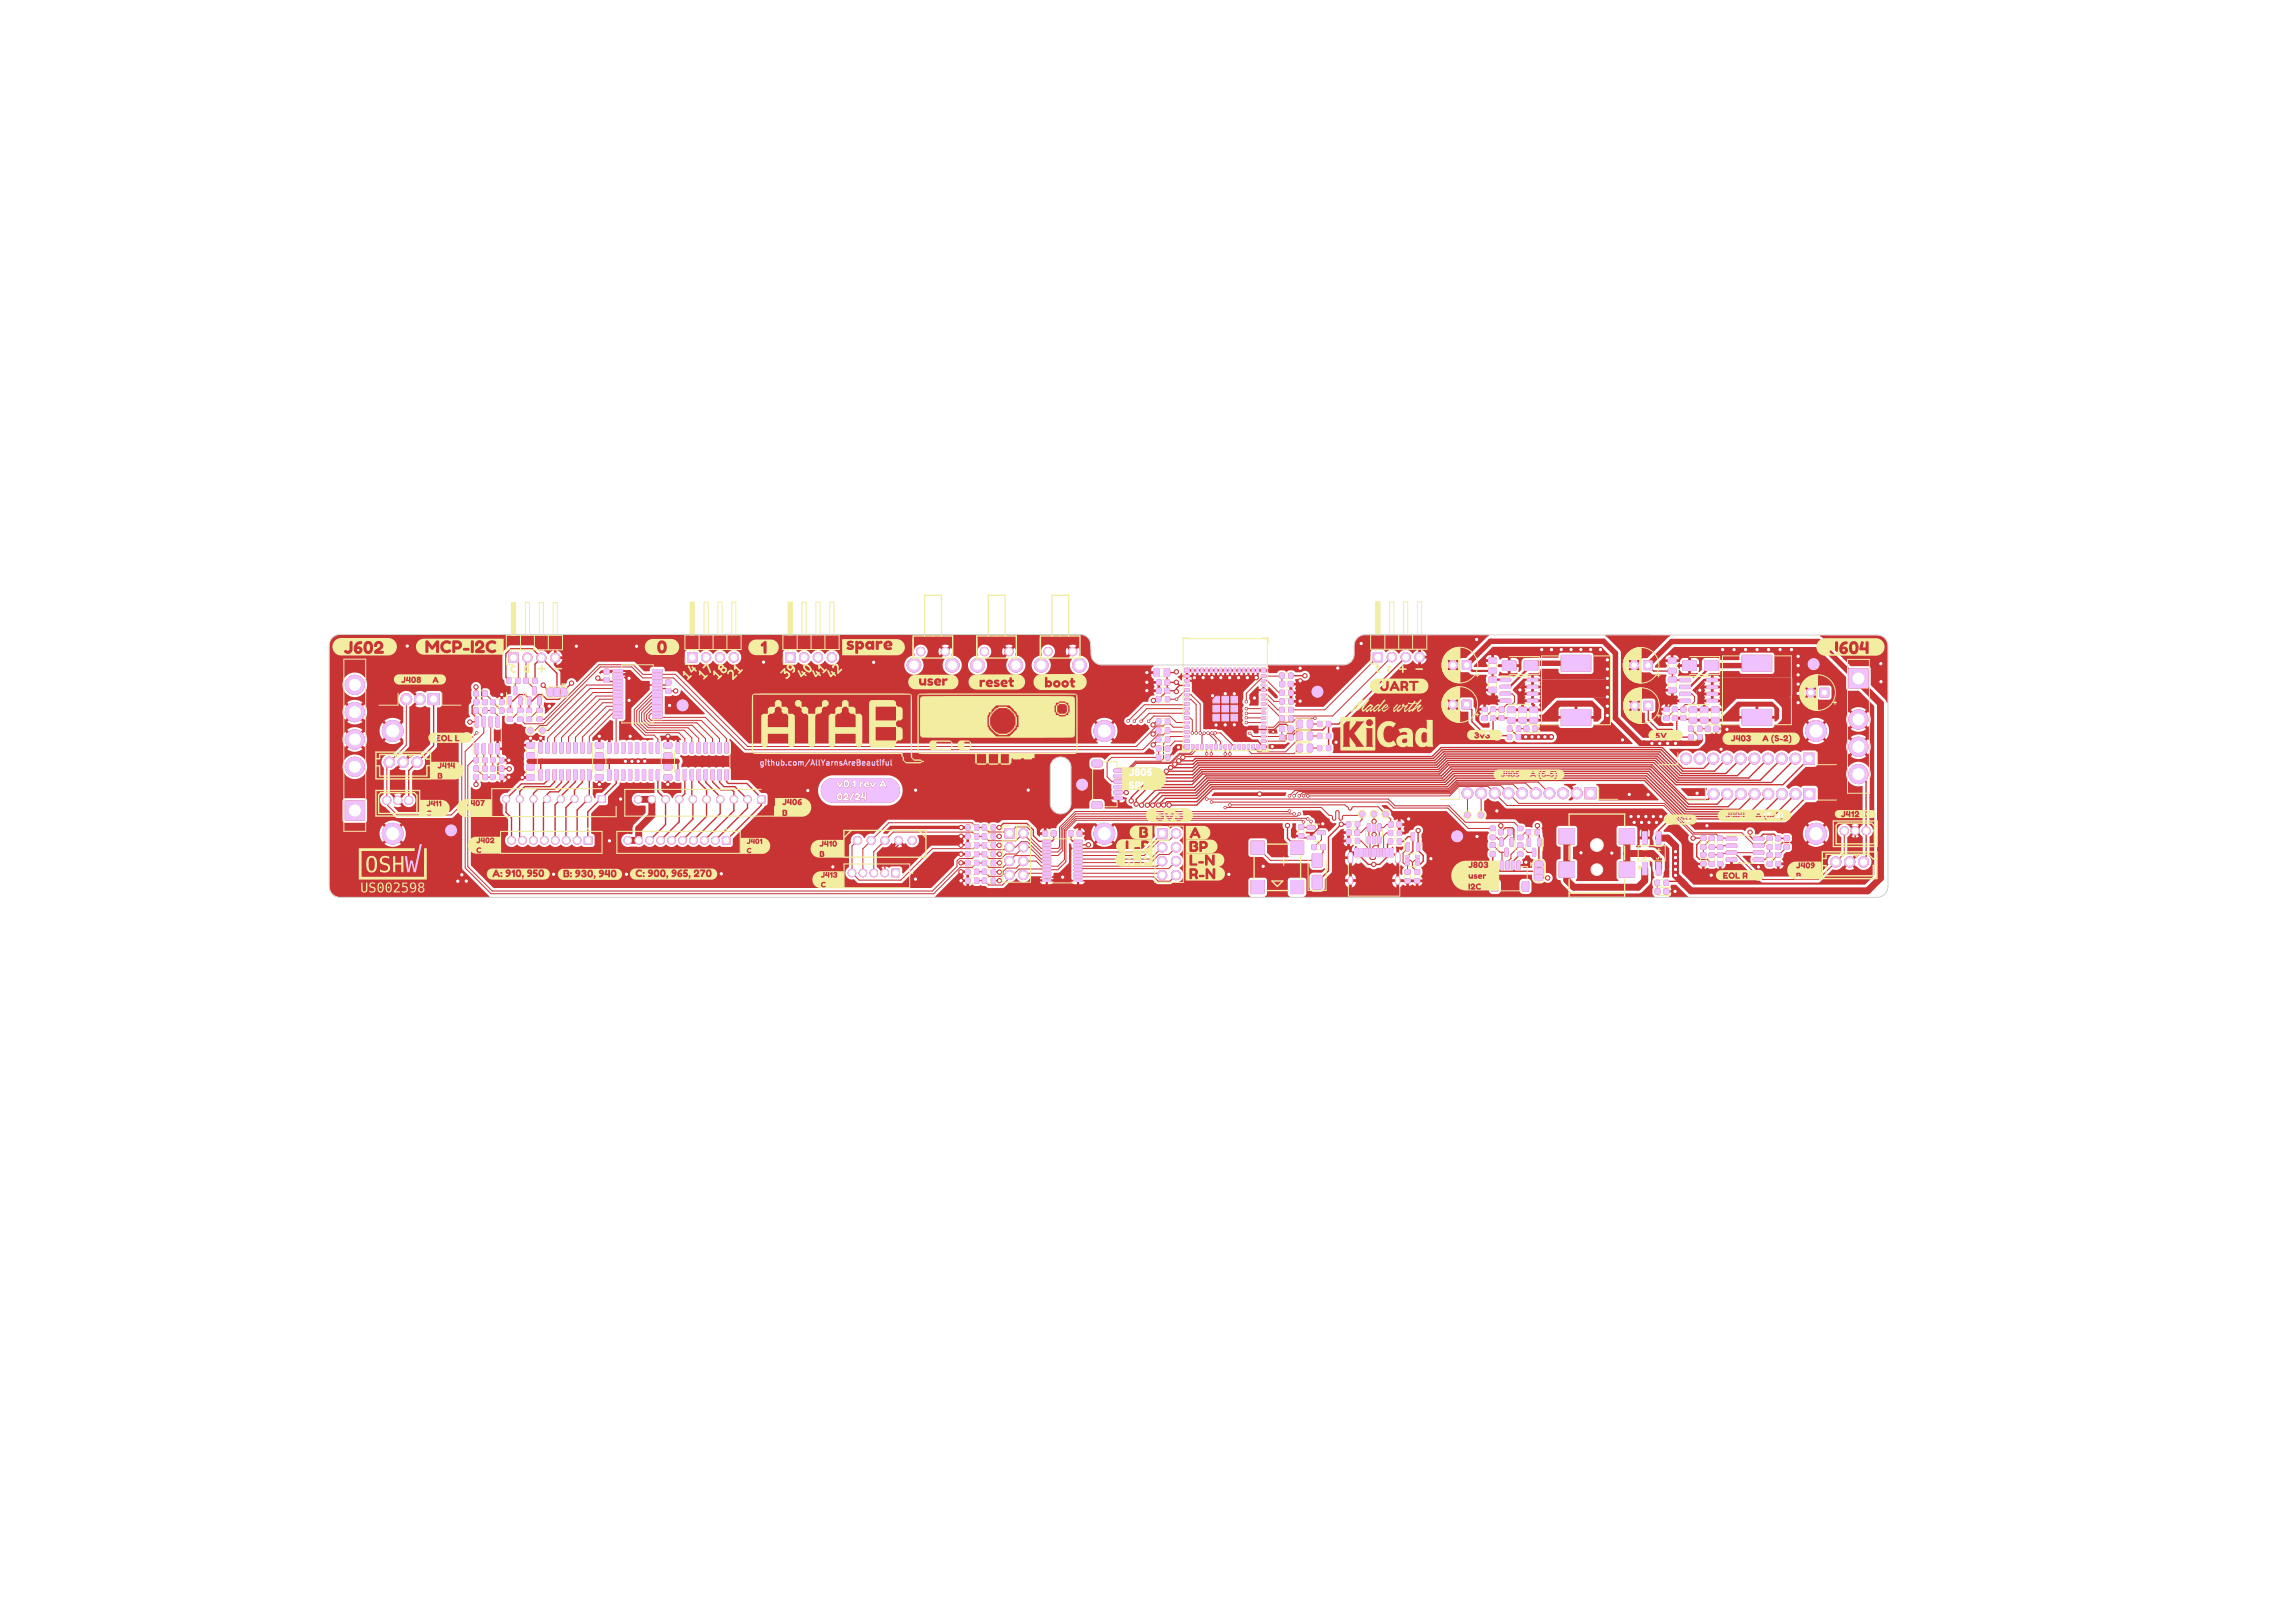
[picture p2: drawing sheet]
<svg xmlns="http://www.w3.org/2000/svg" width="420mm" height="297mm" viewBox="0 0 420 297" stroke-linecap="round" stroke-linejoin="round" font-family="sans-serif">
<defs><g id="words">
<text font-size="2.8" fill="#f2eda1" x="236" y="158.9" transform="rotate(-90 236 158.9)">+</text>
<g font-size="2.1" fill="#f2eda1">
<text x="93" y="123.1">c</text>
<text x="96.1" y="123.1">d</text>
<text x="99.2" y="123.1">+</text>
<text x="125.6" y="124.8" transform="rotate(-45 125.6 124.8)">14</text>
<text x="128.5" y="124.7" transform="rotate(-45 128.5 124.7)">17</text>
<text x="131.2" y="124.7" transform="rotate(-45 131.2 124.7)">18</text>
<text x="133.9" y="124.7" transform="rotate(-45 133.9 124.7)">21</text>
<text x="143.7" y="124.6" transform="rotate(-45 143.7 124.6)">39</text>
<text x="146.7" y="124.6" transform="rotate(-45 146.7 124.6)">40</text>
<text x="149.3" y="124.6" transform="rotate(-45 149.3 124.6)">41</text>
<text x="152.1" y="124.6" transform="rotate(-45 152.1 124.6)">42</text>
<text x="251.4" y="123.2">t</text>
<text x="254" y="123.2">r</text>
<text x="256.7" y="123.2">+</text>
</g>
<text font-size="1.4" fill="#f0c1ff" x="138.8" y="140.2">github.com/AllYarnsAreBeautiful</text>
<text font-size="1.4" fill="#f2eda1" x="302.7" y="156.2">+</text>
</g></defs>
<g fill="#c83434">
<path d="M102.3 126.4h.5v.6h-.5z"/>
<path d="M281.2 158.5h.6v.5h-.6z"/>
<path d="M161.5 143.3l.1 .2h-.2z"/>
<path d="M158.4 143.4l.3 .1-.3 .1z"/>
<path d="M153.5 145.5a.37 .37 0 0 1 .3 .3 .37 .37 0 0 1-.3 .4l-.1-.4z"/>
<path d="M154.7 143.1a.37 .37 0 0 1 .3 .3 .37 .37 0 0 1-.3 .4l-.1-.4z"/>
<path d="M150.8 143a2.27 2.27 0 0 1 1.6-.6h9.8a2.29 2.29 0 0 1 2.4 2.4 2.29 2.29 0 0 1-2.6 2.1h-9.7a2.27 2.27 0 0 1-1.8-1.1h2.6v.1a.56 .56 0 0 0 .7 .6 .56 .56 0 0 0 .3-.8l.1-.1 .1 .2h.2l.1-.3a.19 .19 0 0 1 .3 .1 .19 .19 0 0 1-.2 .2 .59 .59 0 0 0-.4 .7l1.3 .1 .5-1 .5 .2 .1-.3h.3a.73 .73 0 0 1-.6 .6l-.1 .2 .2 .2 .9-.1-.1-.2h-.4a.4 .4 0 0 1 .6-.1h.6l.1 .4 .3-.1-.1-1.2h-.2l-.1 .6h-.3l.2-.6-.3-.1-.2 .8h-.2a.51 .51 0 0 0-.3-.8 .51 .51 0 0 0-.7 .5h-.2l.2-.4-.3-.2-.7 1.5h-.1v-.3h-.4a.52 .52 0 0 0 .4-.6 .52 .52 0 0 0-.5-.5 .52 .52 0 0 0-.5 .5h-.1a.53 .53 0 0 0-.7-.5 .53 .53 0 0 0-.3 .7l-2.7-.1a2.27 2.27 0 0 1 .2-2.4h2.4l.6 .8 .5-.7h.2a.54 .54 0 0 0 .2 .7 .54 .54 0 0 0 .7-.2h.2l.1 .2 .3-.1-.1-.2-.5 .1 .1-.7h.6l.1 .2 .2-.1 .1 .8 .2-.1v-.7h.7v.8h.3v-.5h.5v.1a.55 .55 0 0 0 1 .3l-.2-.2-.2 .1-.2-.2h.6l-.1-.4h.2l.6 .8 .2-.1h.9l.2 .1 .2-.3h.6l.2 .3 .2-.1-.7-1.3-.7 1.3h-.9l.4-.7-.1-.2h-.2l-.3 .6-.3-.6-.3 .2a.73 .73 0 0 0-1 0l-.1 .3h-.5l.1-.1 .3-.1v-.2h-.4l-.2-.1-.1 .2h-.7v-.5l-.1-.1-.5 .5h-.6v-.1a.53 .53 0 0 0-.7-.4 .53 .53 0 0 0-.3 .7h-.2l.1-.2-.3-.1-.3 .6-.3-.6-.3 .2h-2.4z"/>
</g>
<g fill="#c83434" stroke="#c83434" stroke-width=".18">
<path d="M267.5 120.9h1.6v1.6h-1.6z"/>
<path d="M247.9 152h.8v.8h-.8z"/>
<path d="M246.3 152h.8v.8h-.8z"/>
<path d="M94.8 131.3h.8v.7h-.8z"/>
<path d="M94.8 129.6h.8v.7h-.8z"/>
<path d="M213.2 136.6h.7v.8h-.7z"/>
<path d="M211.6 136.6h.7v.8h-.7z"/>
<path d="M272.6 156h.9v.6h-.9z"/>
<path d="M272.6 154.3h.9v.7h-.9z"/>
<path d="M234.2 126.4h.6v.8h-.6z"/>
<path d="M235.8 126.4h.7v.8h-.7z"/>
<path d="M289.9 144.2h2v2h-2z"/>
<path d="M329.9 144.3h2.1v2h-2.1z"/>
<path d="M87 136.1h.5l-.1 1.9-.5-.1z"/>
<path d="M88.2 136.1h.6l-.1 1.9-.5-.1z"/>
<path d="M89.5 136.1h.6l-.1 1.9-.5-.1z"/>
<path d="M90.8 136.1h.5l-.1 1.9-.5-.1z"/>
<path d="M90.8 131.1l.5 .1-.1 1.8h-.5z"/>
<path d="M89.5 131.1l.6 .1-.1 1.8h-.5z"/>
<path d="M88.2 131.1l.6 .1-.1 1.8h-.5z"/>
<path d="M87 131.1l.5 .1-.1 1.8h-.5z"/>
<path d="M242.7 134.3h.7v.8h-.7z"/>
<path d="M241 134.3h.7v.8h-.7z"/>
<path d="M305.3 124l1.2-.1 .1 .3v.5l-.2 .2h-1.1l-.1-.2z"/>
<path d="M305.3 125.9l1.2-.1 .1 .3v.5l-.2 .2h-1.1l-.1-.2z"/>
<path d="M181.4 154.3h.7v.8h-.7z"/>
<path d="M179.7 154.3h.7v.8h-.7z"/>
<path d="M275.8 131.4l1.2-.1 .2 .3v.5l-.3 .2h-1l-.2-.2z"/>
<path d="M275.8 129.5l1.2-.1 .2 .3v.5l-.3 .2h-1l-.2-.2z"/>
<path d="M309 132.9h.6v.9h-.6z"/>
<path d="M310.6 132.9h.7v.9h-.7z"/>
<path d="M272.4 122.4l1.2-.1 .2 .2-.1 .6-.2 .2h-1l-.2-.3z"/>
<path d="M272.4 120.5l1.2-.1 .2 .2-.1 .6-.2 .2h-1l-.2-.3z"/>
<path d="M163.1 159.1h1.4v1.4h-1.4z"/>
<path d="M91.4 129.6h.7v.8h-.7z"/>
<path d="M89.8 129.6h.7v.8h-.7z"/>
<path d="M254 150.5h.8v.8h-.8z"/>
<path d="M255.6 150.5h.7v.8h-.7z"/>
<path d="M235.8 131h.7v.9h-.7z"/>
<path d="M234.1 131h.7v.9h-.7z"/>
<path d="M121.5 139.9h1.2l.2 .2v.6l-.2 .2h-1.1l-.2-.3z"/>
<path d="M121.5 141.8h1.2l.2 .2v.6l-.2 .2h-1.1l-.2-.3z"/>
<path d="M107.5 135.9l.6 .1-.1 1.8-.5-.1z"/>
<path d="M106.3 135.9l.5 .1-.1 1.8-.5-.1z"/>
<path d="M105 135.9l.5 .1v1.8l-.5-.1z"/>
<path d="M103.7 135.9l.6 .1-.1 1.8-.5-.1z"/>
<path d="M102.5 135.9l.5 .1-.1 1.8-.5-.1z"/>
<path d="M101.2 135.9l.5 .1v1.8l-.5-.1z"/>
<path d="M99.9 135.9l.6 .1-.1 1.8-.5-.1z"/>
<path d="M98.6 135.9l.6 .1-.1 1.8-.5-.1z"/>
<path d="M98.6 140.9h.6l-.1 1.9-.5-.1z"/>
<path d="M99.9 140.9h.6l-.1 1.9-.5-.1z"/>
<path d="M101.2 140.9h.5v1.9l-.5-.1z"/>
<path d="M102.5 140.9h.5l-.1 1.9-.5-.1z"/>
<path d="M103.7 140.9h.6l-.1 1.9-.5-.1z"/>
<path d="M105 140.9h.5v1.9l-.5-.1z"/>
<path d="M106.3 140.9h.5l-.1 1.9-.5-.1z"/>
<path d="M107.5 140.9h.6l-.1 1.9-.5-.1z"/>
<path d="M98.3 131.3h.8v.7h-.8z"/>
<path d="M98.3 129.6h.8v.7h-.8z"/>
<path d="M280.4 132.9h.8v.9h-.8z"/>
<path d="M278.8 132.9h.8v.9h-.8z"/>
<path d="M203.8 140.8l1.4-.1 .1 .5-1.4 .1z"/>
<path d="M203.8 141.8l1.4-.1 .1 .5-1.4 .1z"/>
<path d="M203.8 142.8l1.4-.1 .1 .5-1.4 .1z"/>
<path d="M203.8 143.8l1.4-.1 .1 .5-1.4 .1z"/>
<path d="M203.8 144.8l1.4-.1 .1 .5-1.4 .1z"/>
<path d="M203.8 145.8l1.4-.1 .1 .5-1.4 .1z"/>
<path d="M199.8 139.2l1.6-.1 .2 .3v.8l-.3 .1h-1.4l-.1-.2z"/>
<path d="M199.8 146.8l1.6-.1 .2 .3v.8l-.3 .1h-1.4l-.1-.2z"/>
<path d="M312.7 157.7h.8v.7h-.8z"/>
<path d="M312.7 156.1h.8v.7h-.8z"/>
<path d="M181.4 157.5h.7v.8h-.7z"/>
<path d="M179.7 157.5h.7v.8h-.7z"/>
<path d="M311.2 156.1h.8v.7h-.8z"/>
<path d="M311.2 157.7h.8v.7h-.8z"/>
<path d="M211.6 127.5h.7v.9h-.7z"/>
<path d="M213.2 127.5h.7v.9h-.7z"/>
<path d="M305.2 122.4l1.2-.1 .2 .3v.5l-.3 .2h-1l-.2-.2z"/>
<path d="M305.2 120.5l1.2-.1 .2 .3v.5l-.3 .2h-1l-.2-.2z"/>
<path d="M178.3 155.9h.7v.8h-.7z"/>
<path d="M176.7 155.9h.7v.8h-.7z"/>
<path d="M120.1 135.9l.5 .1v1.8l-.5-.1z"/>
<path d="M118.8 135.9l.6 .1-.1 1.8-.5-.1z"/>
<path d="M117.5 135.9l.6 .1-.1 1.8-.5-.1z"/>
<path d="M116.3 135.9l.5 .1-.1 1.8-.5-.1z"/>
<path d="M115 135.9l.6 .1-.1 1.8-.5-.1z"/>
<path d="M113.7 135.9l.6 .1-.1 1.8-.5-.1z"/>
<path d="M112.5 135.9l.5 .1-.1 1.8-.5-.1z"/>
<path d="M111.2 135.9l.5 .1v1.8l-.5-.1z"/>
<path d="M111.2 140.9h.5v1.9l-.5-.1z"/>
<path d="M112.5 140.9h.5l-.1 1.9-.5-.1z"/>
<path d="M113.7 140.9h.6l-.1 1.9-.5-.1z"/>
<path d="M115 140.9h.6l-.1 1.9-.5-.1z"/>
<path d="M116.3 140.9h.5l-.1 1.9-.5-.1z"/>
<path d="M117.5 140.9h.6l-.1 1.9-.5-.1z"/>
<path d="M118.8 140.9h.6l-.1 1.9-.5-.1z"/>
<path d="M120.1 140.9h.5v1.9l-.5-.1z"/>
<path d="M211.6 133.3h.7v.8h-.7z"/>
<path d="M213.2 133.3h.7v.8h-.7z"/>
<path d="M285.2 157.7h2.8v2.8h-2.8z"/>
<path d="M285.2 151.6h2.8v2.8h-2.8z"/>
<path d="M296.2 157.7h2.8v2.8h-2.8z"/>
<path d="M296.2 151.6h2.8v2.8h-2.8z"/>
<path d="M211.7 151.7h1.7v1.7h-1.7z"/>
<path d="M181.4 152.6h.7v.9h-.7z"/>
<path d="M179.7 152.6h.7v.9h-.7z"/>
<path d="M251.2 119.4h1.7v1.7h-1.7z"/>
<path d="M63.2 146.6h3.4v3.5h-3.4z"/>
<path d="M242.7 136.5h.7v.8h-.7z"/>
<path d="M241 136.5h.7v.8h-.7z"/>
<path d="M257.2 154.3h.6l-.1 1.4-.5-.1z"/>
<path d="M259.1 154.3h.6l-.1 1.4-.5-.1z"/>
<path d="M258.2 152.4l.5 .1v1.3l-.5-.1z"/>
<path d="M304.4 131.1h.8v.7h-.8z"/>
<path d="M304.4 129.5h.8v.6h-.8z"/>
<path d="M178.3 152.6h.7v.9h-.7z"/>
<path d="M176.7 152.6h.7v.9h-.7z"/>
<path d="M279.9 131.4l1.2-.1 .2 .2v.6l-.3 .2h-1l-.2-.3z"/>
<path d="M279.9 129.5l1.2-.1 .2 .2v.6l-.3 .2h-1l-.2-.3z"/>
<path d="M275.8 132.9h.7v.9h-.7z"/>
<path d="M277.4 132.9h.7v.9h-.7z"/>
<path d="M89.8 128.1h.7v.8h-.7z"/>
<path d="M91.4 128.1h.7v.8h-.7z"/>
<path d="M272.6 151.3h.9v.6h-.9z"/>
<path d="M272.6 152.9h.9v.7h-.9z"/>
<path d="M274.3 129.5h.8v.7h-.8z"/>
<path d="M274.3 131h.8v.8h-.8z"/>
<path d="M234.2 124.8h.7v.8h-.7z"/>
<path d="M235.7 124.8h.8v.8h-.8z"/>
<path d="M181.4 155.9h.7v.8h-.7z"/>
<path d="M179.7 155.9h.7v.8h-.7z"/>
<path d="M237.6 151h.8v.7h-.8z"/>
<path d="M237.6 152.6h.8v.7h-.8z"/>
<path d="M312.7 154.7h.8v.7h-.8z"/>
<path d="M312.7 153h.8v.7h-.8z"/>
<path d="M237.3 131.9l.7-.1 .2 .1v1l-.1 .3h-.6l-.2-.2z"/>
<path d="M239.2 131.9l.7-.1 .2 .1v1l-.1 .3h-.6l-.2-.2z"/>
<path d="M234.2 129.5h.6v.8h-.6z"/>
<path d="M235.8 129.5h.7v.8h-.7z"/>
<path d="M234.1 133h.8v.8h-.8z"/>
<path d="M235.7 133h.8v.8h-.8z"/>
<path d="M183.8 151.6h1.7v1.7h-1.7z"/>
<path d="M257.1 159.2h.8v.7h-.8z"/>
<path d="M257.1 160.9h.8v.6h-.8z"/>
<path d="M267.5 128.1h1.6v1.6h-1.6z"/>
<path d="M274.2 151.9h.7v.8h-.7z"/>
<path d="M275.9 151.9h.6v.8h-.6z"/>
<path d="M109 139.9h1.2l.1 .2v.6l-.2 .2h-1l-.2-.3z"/>
<path d="M109 141.8h1.2l.1 .2v.6l-.2 .2h-1l-.2-.3z"/>
<path d="M78.3 126.9h2v2h-2z"/>
<path d="M213.1 124.5h.8v.8h-.8z"/>
<path d="M211.6 124.5h.8v.8h-.8z"/>
<path d="M313.1 131.4l1.2-.1 .2 .2-.1 .6-.2 .2h-1l-.2-.3z"/>
<path d="M313.1 129.5l1.2-.1 .2 .2-.1 .6-.2 .2h-1l-.2-.3z"/>
<path d="M96.4 137.8h1.2l.2 .2v.6l-.3 .2-1-.1-.2-.2z"/>
<path d="M96.4 135.9h1.2l.2 .2v.6l-.3 .2-1-.1-.2-.2z"/>
<path d="M323.3 157.7h.8v.7h-.8z"/>
<path d="M323.3 156.1h.8v.7h-.8z"/>
<path d="M237.3 134.1l.7-.1 .2 .1v1l-.1 .3h-.6l-.2-.2z"/>
<path d="M239.2 134.1l.7-.1 .2 .1v1l-.1 .3h-.6l-.2-.2z"/>
<path d="M246.3 150.4h.7v.9h-.7z"/>
<path d="M248 150.4h.7v.9h-.7z"/>
<path d="M192.4 152.1h.7v.9h-.7z"/>
<path d="M190.8 152.1h.8v.9h-.8z"/>
<path d="M211.6 134.9h.7v.8h-.7z"/>
<path d="M213.2 134.9h.7v.8h-.7z"/>
<path d="M280.9 151.9h.7v.8h-.7z"/>
<path d="M279.2 151.9h.7v.8h-.7z"/>
<path d="M89.8 141.8h.7v.8h-.7z"/>
<path d="M91.4 141.8h.7v.8h-.7z"/>
<path d="M304.4 162.7h.7v.8h-.7z"/>
<path d="M302.8 162.7h.8v.8h-.8z"/>
<path d="M106.9 153.1h1.4v1.4h-1.4z"/>
<path d="M211.6 131.6h.7v.8h-.7z"/>
<path d="M213.2 131.6h.7v.8h-.7z"/>
<path d="M281.3 153.4l.6 .1-.1 1.3h-.5z"/>
<path d="M279.4 153.4l.6 .1-.1 1.3h-.5z"/>
<path d="M280.4 155.3h.5l-.1 1.4-.5-.1z"/>
<path d="M338.2 122.4h3.5v3.5h-3.5z"/>
<path d="M121.8 126.1h.9v.7h-.9z"/>
<path d="M121.8 124.5h.9v.8h-.9z"/>
<path d="M178.3 159.1h.7v.9h-.7z"/>
<path d="M176.7 159.1h.7v.9h-.7z"/>
<path d="M178.3 154.3h.7v.8h-.7z"/>
<path d="M176.7 154.3h.7v.8h-.7z"/>
<path d="M241.7 154.6h.7v.8h-.7z"/>
<path d="M240 154.6h.7v.8h-.7z"/>
<path d="M88.3 128.1h.8v.8h-.8z"/>
<path d="M86.8 128.1h.7v.8h-.7z"/>
<path d="M272.7 129.5h.8v.6h-.8z"/>
<path d="M272.7 131.1h.8v.7h-.8z"/>
<path d="M247.8 155.3h.6v1.5h-.6z"/>
<path d="M248.6 155.3h.6v1.5h-.6z"/>
<path d="M249.9 155.3h.4v1.5h-.4z"/>
<path d="M251 155.3h.3v1.5h-.3z"/>
<path d="M251.4 155.3h.3v1.5h-.3z"/>
<path d="M252.5 155.3h.3v1.5h-.3z"/>
<path d="M253.5 155.3h.6v1.5h-.6z"/>
<path d="M254.3 155.3h.6v1.5h-.6z"/>
<path d="M253 155.3h.2v1.5h-.2z"/>
<path d="M251.9 155.3h.3v1.5h-.3z"/>
<path d="M250.5 155.3h.3v1.5h-.3z"/>
<path d="M249.5 155.3h.2v1.5h-.2z"/>
<path d="M276.3 153.4h.5l-.1 1.4-.5-.1z"/>
<path d="M274.4 153.4h.5l-.1 1.4-.5-.1z"/>
<path d="M275.3 155.3h.6l-.1 1.4-.5-.1z"/>
<path d="M102.6 125.9l.8 .1 .2 .2 .1 .8-.3 .4h-.8z"/>
<path d="M101.4 125.9h1v1.5h-1z"/>
<path d="M100.2 126.1l.3-.2h.6v1.5h-.6l-.3-.2-.1-.3z"/>
<path d="M324.9 156.1h.8v.7h-.8z"/>
<path d="M324.9 157.7h.8v.7h-.8z"/>
<path d="M92.9 129.6h.8v.7h-.8z"/>
<path d="M92.9 131.3h.8v.7h-.8z"/>
<path d="M235.8 134.5h.7v.8h-.7z"/>
<path d="M234.1 134.5h.7v.8h-.7z"/>
<path d="M258.8 159.2h.8v.7h-.8z"/>
<path d="M258.8 160.9h.8v.6h-.8z"/>
<path d="M86.7 138.7h.7v.8h-.7z"/>
<path d="M88.4 138.7h.7v.8h-.7z"/>
<path d="M309 134.5h.6v.8h-.6z"/>
<path d="M310.6 134.5h.7v.8h-.7z"/>
<path d="M324.9 154.6h.8v.8h-.8z"/>
<path d="M324.9 153h.8v.8h-.8z"/>
<path d="M311.2 153h.8v.7h-.8z"/>
<path d="M311.2 154.7h.8v.7h-.8z"/>
<path d="M285.6 119.9h5.4v2.9h-5.4z"/>
<path d="M285.6 129.8h5.4v2.9h-5.4z"/>
<path d="M125.8 119.5h1.7v1.7h-1.7z"/>
<path d="M109 137.8h1.2l.1 .2v.6l-.2 .2h-1l-.2-.3z"/>
<path d="M109 135.9h1.2l.1 .2v.6l-.2 .2h-1l-.2-.3z"/>
<path d="M311.1 131.4l1.2-.1 .1 .2v.6l-.2 .2h-1.1l-.1-.3z"/>
<path d="M311.1 129.5l1.2-.1 .1 .2v.6l-.2 .2h-1.1l-.1-.3z"/>
<path d="M323.3 154.7h.8v.7h-.8z"/>
<path d="M323.3 153h.8v.7h-.8z"/>
<path d="M300.4 157.9h.9v2.2h-.9z"/>
<path d="M303 157.9h.8v2.2h-.8z"/>
<path d="M303 152.2h.8v2.3h-.8z"/>
<path d="M300.4 152.2h.9v2.3h-.9z"/>
<path d="M234.2 127.9h.6v.9h-.6z"/>
<path d="M235.8 127.9h.7v.9h-.7z"/>
<path d="M235.8 123.2h.7v.9h-.7z"/>
<path d="M234.2 123.2h.6v.9h-.6z"/>
<path d="M86.7 126.5h.7v.8h-.7z"/>
<path d="M88.4 126.5h.7v.8h-.7z"/>
<path d="M271.2 131.1h.8v.7h-.8z"/>
<path d="M271.2 129.5h.8v.6h-.8z"/>
<path d="M313.6 133h.7v.8h-.7z"/>
<path d="M312 133h.7v.8h-.7z"/>
<path d="M318.7 119.9h5.4v2.9h-5.4z"/>
<path d="M318.7 129.8h5.4v2.9h-5.4z"/>
<path d="M143.7 119.5h1.7v1.7h-1.7z"/>
<path d="M326.4 153h.8v.7h-.8z"/>
<path d="M326.4 154.7h.8v.7h-.8z"/>
<path d="M236.1 153.9h2.4v2.4h-2.4z"/>
<path d="M228.9 153.9h2.4v2.4h-2.4z"/>
<path d="M228.9 161.1h2.4v2.4h-2.4z"/>
<path d="M236.1 161.1h2.4v2.4h-2.4z"/>
<path d="M275.8 134.5h.7v.8h-.7z"/>
<path d="M277.4 134.5h.7v.8h-.7z"/>
<path d="M242.7 132.1h.7v.8h-.7z"/>
<path d="M241 132.1h.7v.8h-.7z"/>
<path d="M213.1 126h.8v.8h-.8z"/>
<path d="M211.6 126h.8v.8h-.8z"/>
<path d="M132.1 153.1h1.4v1.4h-1.4z"/>
<path d="M280.9 157.7l.4-.1 .8 .1 .1 .3v.6h-1.4v-.6z"/>
<path d="M280.8 158.9h1.4v1h-1.4z"/>
<path d="M280.8 160.1h1.4v.8l-.4 .3-.7-.1-.3-.2z"/>
<path d="M332.9 125.9h1.6v1.6h-1.6z"/>
<path d="M178.3 157.5h.7v.8h-.7z"/>
<path d="M176.7 157.5h.7v.8h-.7z"/>
<path d="M277.7 156h.8v.7h-.8z"/>
<path d="M277.7 154.3h.8v.7h-.8z"/>
<path d="M138.6 145.6h1.3v1.4h-1.3z"/>
<path d="M309 131.4l1.3-.1 .1 .2v.6l-.2 .2h-1.1l-.1-.3z"/>
<path d="M309 129.5l1.3-.1 .1 .2v.6l-.2 .2h-1.1l-.1-.3z"/>
<path d="M257.1 156.6h.6v.4h-.6z"/>
<path d="M257.1 157.2h.6v.4h-.6z"/>
<path d="M257.1 157.9h.6v.4h-.6z"/>
<path d="M259 157.9h.6v.4h-.6z"/>
<path d="M259 157.2h.6v.4h-.6z"/>
<path d="M259 156.6h.6v.4h-.6z"/>
<path d="M110.5 124.1h.9v.7h-.9z"/>
<path d="M110.5 122.5h.9v.8h-.9z"/>
<path d="M307.5 129.5h.8v.7h-.8z"/>
<path d="M307.5 131h.8v.8h-.8z"/>
<path d="M93 127.6h.6l-.1 1.4-.5-.1z"/>
<path d="M94.9 127.6h.6l-.1 1.4-.5-.1z"/>
<path d="M94 125.7h.5l-.1 1.4-.5-.1z"/>
<path d="M250.1 153.1l.6 .1-.1 1.2-.5-.1z"/>
<path d="M251.1 153.1l.5 .1v1.2l-.5-.1z"/>
<path d="M252 153.1l.6 .1-.1 1.2-.5-.1z"/>
<path d="M252 150.8l.6 .1-.1 1.2-.5-.1z"/>
<path d="M251.1 150.8l.5 .1v1.2l-.5-.1z"/>
<path d="M250.1 150.8l.6 .1-.1 1.2-.5-.1z"/>
<path d="M88.4 129.6h.7v.8h-.7z"/>
<path d="M86.7 129.6h.7v.8h-.7z"/>
<path d="M329.9 137.8h2v2h-2z"/>
<path d="M307.3 124.2h1.8l.1 .5h-1.8z"/>
<path d="M307.3 125.5l1.8-.1 .1 .5-1.8 .1z"/>
<path d="M307.3 126.7h1.8l.1 .5-1.8 .1z"/>
<path d="M307.3 128h1.8l.1 .5h-1.8z"/>
<path d="M312.3 128h1.8l.1 .5h-1.9z"/>
<path d="M312.3 126.7h1.8l.1 .5-1.9 .1z"/>
<path d="M312.3 125.5l1.8-.1 .1 .5-1.9 .1z"/>
<path d="M312.3 124.2h1.8l.1 .5h-1.9z"/>
<path d="M132.6 135.9l.6 .1-.1 1.8-.5-.1z"/>
<path d="M131.4 135.9l.5 .1-.1 1.8-.5-.1z"/>
<path d="M130.1 135.9l.5 .1v1.8l-.5-.1z"/>
<path d="M128.8 135.9l.6 .1-.1 1.8-.5-.1z"/>
<path d="M127.6 135.9l.5 .1-.1 1.8-.5-.1z"/>
<path d="M126.3 135.9l.5 .1v1.8l-.5-.1z"/>
<path d="M125 135.9l.6 .1-.1 1.8-.5-.1z"/>
<path d="M123.7 135.9l.6 .1-.1 1.8-.5-.1z"/>
<path d="M123.7 140.9h.6l-.1 1.9-.5-.1z"/>
<path d="M125 140.9h.6l-.1 1.9-.5-.1z"/>
<path d="M126.3 140.9h.5v1.9l-.5-.1z"/>
<path d="M127.6 140.9h.5l-.1 1.9-.5-.1z"/>
<path d="M128.8 140.9h.6l-.1 1.9-.5-.1z"/>
<path d="M130.1 140.9h.5v1.9l-.5-.1z"/>
<path d="M131.4 140.9h.5l-.1 1.9-.5-.1z"/>
<path d="M132.6 140.9h.6l-.1 1.9-.5-.1z"/>
<path d="M213 122.4h.7l.3 .1v1.1l-.2 .2h-.6l-.2-.2z"/>
<path d="M211.1 122.4h.7l.3 .1v1.1l-.2 .2h-.6l-.2-.2z"/>
<path d="M86.7 141.8h.7v.8h-.7z"/>
<path d="M88.4 141.8h.7v.8h-.7z"/>
<path d="M178.3 160.7h.7v.9h-.7z"/>
<path d="M176.7 160.7h.7v.9h-.7z"/>
<path d="M300.6 120.9h1.6v1.6h-1.6z"/>
<path d="M311.9 121l2.3-.1 .1 .3v1.3l-.2 .2h-2.1l-.2-.2z"/>
<path d="M307.9 121l2.2-.1 .2 .3v1.3l-.2 .2h-2.1l-.2-.2z"/>
<path d="M314.3 156.1h.8v.7h-.8z"/>
<path d="M314.3 157.7h.8v.7h-.8z"/>
<path d="M272.4 124l1.2-.1 .2 .2-.1 .6-.2 .2h-1l-.2-.3z"/>
<path d="M272.4 125.8h1.2l.2 .2-.1 .6-.2 .2h-1l-.2-.3z"/>
<path d="M274.5 124.2l1.8-.1v.5l-1.8 .1z"/>
<path d="M274.5 125.4h1.8v.5l-1.8 .1z"/>
<path d="M274.5 126.7h1.8v.5l-1.8 .1z"/>
<path d="M274.5 128l1.8-.1v.5l-1.8 .1z"/>
<path d="M279.4 128l1.8-.1 .1 .5-1.8 .1z"/>
<path d="M279.4 126.7h1.8l.1 .5-1.8 .1z"/>
<path d="M279.4 125.4h1.8l.1 .5-1.8 .1z"/>
<path d="M279.4 124.2l1.8-.1 .1 .5-1.8 .1z"/>
<path d="M119.4 131h1.7v.4h-1.7z"/>
<path d="M119.4 130.3h1.7v.5h-1.7z"/>
<path d="M119.4 129.7h1.7v.4h-1.7z"/>
<path d="M119.4 129h1.7v.5h-1.7z"/>
<path d="M119.4 128.4h1.7v.4h-1.7z"/>
<path d="M119.4 127.7h1.7v.5h-1.7z"/>
<path d="M119.4 127.1h1.7v.4h-1.7z"/>
<path d="M119.4 126.4h1.7v.5h-1.7z"/>
<path d="M119.4 125.8h1.7v.4h-1.7z"/>
<path d="M119.4 125.1h1.7v.5h-1.7z"/>
<path d="M119.4 124.5h1.7v.4h-1.7z"/>
<path d="M119.4 123.8h1.7v.5h-1.7z"/>
<path d="M119.4 123.2h1.7v.4h-1.7z"/>
<path d="M119.4 122.5h1.7v.5h-1.7z"/>
<path d="M112.2 122.5h1.7v.5h-1.7z"/>
<path d="M112.2 123.2h1.7v.4h-1.7z"/>
<path d="M112.2 123.8h1.7v.5h-1.7z"/>
<path d="M112.2 124.5h1.7v.4h-1.7z"/>
<path d="M112.2 125.1h1.7v.5h-1.7z"/>
<path d="M112.2 125.8h1.7v.4h-1.7z"/>
<path d="M112.2 126.4h1.7v.5h-1.7z"/>
<path d="M112.2 127.1h1.7v.4h-1.7z"/>
<path d="M112.2 127.7h1.7v.5h-1.7z"/>
<path d="M112.2 128.4h1.7v.4h-1.7z"/>
<path d="M112.2 129h1.7v.5h-1.7z"/>
<path d="M112.2 129.7h1.7v.4h-1.7z"/>
<path d="M112.2 130.3h1.7v.5h-1.7z"/>
<path d="M112.2 131h1.7v.4h-1.7z"/>
<path d="M88.4 140.2h.7v.9h-.7z"/>
<path d="M86.7 140.2h.7v.9h-.7z"/>
<path d="M178.3 151h.7v.9h-.7z"/>
<path d="M176.7 151h.7v.9h-.7z"/>
<path d="M315.8 153.2h1.8l.1 .5-1.9 .1z"/>
<path d="M315.8 154.5h1.8l.1 .5-1.9 .1z"/>
<path d="M315.8 155.8l1.8-.1 .1 .5-1.9 .1z"/>
<path d="M315.8 157.1l1.8-.1 .1 .5-1.9 .1z"/>
<path d="M320.7 157.1l1.9-.1v.5l-1.8 .1z"/>
<path d="M320.7 155.8l1.9-.1v.5l-1.8 .1z"/>
<path d="M320.7 154.5h1.9v.5l-1.8 .1z"/>
<path d="M320.7 153.2h1.9v.5l-1.8 .1z"/>
<path d="M240.1 160.3h1.7v2.3h-1.7z"/>
<path d="M240.1 156.3h1.7v2.3h-1.7z"/>
<path d="M190.8 153.8h1.3l.1 .3-.1 .1h-1.3z"/>
<path d="M190.8 154.4h1.3l.1 .3-.1 .1h-1.3z"/>
<path d="M190.8 155.1h1.3l.1 .3-.1 .1-1.3-.1z"/>
<path d="M190.8 155.7h1.3l.1 .3-.1 .1h-1.3z"/>
<path d="M190.8 156.4h1.3l.1 .3-.1 .1h-1.3z"/>
<path d="M190.8 157h1.3l.1 .3-.1 .1h-1.3z"/>
<path d="M190.8 157.7h1.3l.1 .3-.1 .1h-1.3z"/>
<path d="M190.8 158.3h1.3l.1 .3-.1 .1h-1.3z"/>
<path d="M190.8 159h1.3l.1 .3-.1 .1-1.3-.1z"/>
<path d="M190.8 159.6h1.3l.1 .3-.1 .1h-1.3z"/>
<path d="M190.8 160.3h1.3l.1 .3-.1 .1h-1.3z"/>
<path d="M190.8 160.9h1.3l.1 .3-.1 .1h-1.3z"/>
<path d="M196.5 160.9h1.3l.1 .3-.1 .1h-1.3z"/>
<path d="M196.5 160.3h1.3l.1 .3-.1 .1h-1.2z"/>
<path d="M196.5 159.6h1.3l.1 .3-.1 .1h-1.3z"/>
<path d="M196.5 159h1.3l.1 .3-.1 .1-1.3-.1z"/>
<path d="M196.5 158.3h1.3l.1 .3-.1 .1h-1.2z"/>
<path d="M196.5 157.7h1.3l.1 .3-.1 .1h-1.2z"/>
<path d="M196.5 157h1.3l.1 .3-.1 .1h-1.3z"/>
<path d="M196.5 156.4h1.3l.1 .3-.1 .1h-1.2z"/>
<path d="M196.5 155.7h1.3l.1 .3-.1 .1h-1.3z"/>
<path d="M196.5 155.1h1.3l.1 .3-.1 .1-1.3-.1z"/>
<path d="M196.5 154.4h1.3l.1 .3-.1 .1h-1.2z"/>
<path d="M196.5 153.8h1.3l.1 .3-.1 .1h-1.2z"/>
<path d="M274.5 157.6l.5 .1v1.4l-.5-.1z"/>
<path d="M275.5 157.6l.5 .1v1.4l-.5-.1z"/>
<path d="M276.5 157.6l.5 .1v1.4l-.5-.1z"/>
<path d="M277.5 157.6l.5 .1v1.4l-.5-.1z"/>
<path d="M272.9 161.4l.9-.1 .2 .2 .1 1.4-.2 .2h-.8l-.2-.1z"/>
<path d="M278.5 161.4l.9-.1 .2 .2 .1 1.4-.2 .2h-.8l-.2-.1z"/>
<path d="M91.4 140.2h.7v.9h-.7z"/>
<path d="M89.8 140.2h.7v.9h-.7z"/>
<path d="M89.8 138.7h.7v.8h-.7z"/>
<path d="M91.4 138.7h.7v.8h-.7z"/>
<path d="M96.4 129.6h.8v.7h-.8z"/>
<path d="M96.4 131.3h.8v.7h-.8z"/>
<path d="M239.1 151.2l1.4-.1 .1 .5-1.4 .1z"/>
<path d="M239.1 153.1l1.4-.1 .1 .5-1.4 .1z"/>
<path d="M241 152.1h1.4v.5l-1.3 .1z"/>
<path d="M211.6 138.2h.7v.8h-.7z"/>
<path d="M213.2 138.2h.7v.8h-.7z"/>
<path d="M254 152h.7v.9h-.7z"/>
<path d="M255.7 152h.6v.9h-.6z"/>
<path d="M278.9 121l2.3-.1 .1 .3v1.3l-.2 .2h-2.1l-.2-.2z"/>
<path d="M274.9 121l2.3-.1 .1 .3v1.3l-.2 .2h-2.1l-.2-.2z"/>
<path d="M306 129.5h.8v.6h-.8z"/>
<path d="M306 131.1h.8v.7h-.8z"/>
<path d="M254 153.6h.7v.8h-.7z"/>
<path d="M255.7 153.6h.6v.8h-.6z"/>
<path d="M121.5 137.8h1.2l.2 .2v.6l-.2 .2h-1.1l-.2-.3z"/>
<path d="M121.5 135.9h1.2l.2 .2v.6l-.2 .2h-1.1l-.2-.3z"/>
<path d="M96.5 127.6h.6l-.1 1.4-.5-.1z"/>
<path d="M98.4 127.6h.6l-.1 1.4-.5-.1z"/>
<path d="M97.5 125.7h.5v1.4l-.5-.1z"/>
<path d="M93.1 119.5h1.7v1.7h-1.7z"/>
<path d="M96.4 139.9h1.2l.2 .2v.6l-.3 .2h-1l-.2-.3z"/>
<path d="M96.4 141.8h1.2l.2 .2v.6l-.3 .2h-1l-.2-.3z"/>
<path d="M181.4 160.7h.7v.9h-.7z"/>
<path d="M179.7 160.7h.7v.9h-.7z"/>
<path d="M300.7 128.3h1.6v1.6h-1.6z"/>
<path d="M248 153.5h.7v.8h-.7z"/>
<path d="M246.3 153.5h.7v.8h-.7z"/>
<path d="M181.4 159.1h.7v.9h-.7z"/>
<path d="M179.7 159.1h.7v.9h-.7z"/>
<path d="M181.4 151h.7v.9h-.7z"/>
<path d="M179.7 151h.7v.9h-.7z"/>
<path d="M195.5 152.1h.8v.8h-.8z"/>
<path d="M197.1 152.1h.8v.8h-.8z"/>
<path d="M92.8 124.1h.7v.9h-.7z"/>
<path d="M94.5 124.1h.7v.9h-.7z"/>
<path d="M109.4 145.6h1.3v1.3h-1.3z"/>
<path d="M216.7 123.5h.8v.4h-.8z"/>
<path d="M216.7 124.4h.8v.4h-.8z"/>
<path d="M216.7 125.2h.8v.4h-.8z"/>
<path d="M216.7 126.1h.8v.4h-.8z"/>
<path d="M216.7 126.9h.8v.4h-.8z"/>
<path d="M216.7 127.8h.8v.4h-.8z"/>
<path d="M216.7 128.6h.8v.4h-.8z"/>
<path d="M216.7 129.5h.8v.4h-.8z"/>
<path d="M216.7 130.3h.8v.4h-.8z"/>
<path d="M216.7 131.2h.8v.4h-.8z"/>
<path d="M216.7 132h.8v.4h-.8z"/>
<path d="M216.7 132.9h.8v.4h-.8z"/>
<path d="M216.7 133.7h.8v.4h-.8z"/>
<path d="M216.7 134.6h.8v.4h-.8z"/>
<path d="M216.7 135.4h.8v.4h-.8z"/>
<path d="M218 136.3h.4v.8h-.4z"/>
<path d="M218.8 136.3h.4v.8h-.4z"/>
<path d="M219.7 136.3h.4v.8h-.4z"/>
<path d="M220.5 136.3h.4v.8h-.4z"/>
<path d="M221.4 136.3h.4v.8h-.4z"/>
<path d="M222.2 136.3h.4v.8h-.4z"/>
<path d="M223.1 136.3h.4v.8h-.4z"/>
<path d="M223.9 136.3h.4v.8h-.4z"/>
<path d="M224.8 136.3h.4v.8h-.4z"/>
<path d="M225.6 136.3h.4v.8h-.4z"/>
<path d="M226.5 136.3h.4v.8h-.4z"/>
<path d="M227.3 136.3h.4v.8h-.4z"/>
<path d="M228.2 136.3h.4v.8h-.4z"/>
<path d="M229 136.3h.4v.8h-.4z"/>
<path d="M229.9 136.3h.4v.8h-.4z"/>
<path d="M230.7 135.4h.8v.4h-.8z"/>
<path d="M230.7 134.6h.8v.4h-.8z"/>
<path d="M230.7 133.7h.8v.4h-.8z"/>
<path d="M230.7 132.9h.8v.4h-.8z"/>
<path d="M230.7 132h.8v.4h-.8z"/>
<path d="M230.7 131.2h.8v.4h-.8z"/>
<path d="M230.7 130.3h.8v.4h-.8z"/>
<path d="M230.7 129.5h.8v.4h-.8z"/>
<path d="M230.7 128.6h.8v.4h-.8z"/>
<path d="M230.7 127.8h.8v.4h-.8z"/>
<path d="M230.7 126.9h.8v.4h-.8z"/>
<path d="M230.7 126.1h.8v.4h-.8z"/>
<path d="M230.7 125.2h.8v.4h-.8z"/>
<path d="M230.7 124.4h.8v.4h-.8z"/>
<path d="M230.7 123.5h.8v.4h-.8z"/>
<path d="M229.9 122.3h.4v.8h-.4z"/>
<path d="M229 122.3h.4v.8h-.4z"/>
<path d="M228.2 122.3h.4v.8h-.4z"/>
<path d="M227.3 122.3h.4v.8h-.4z"/>
<path d="M226.5 122.3h.4v.8h-.4z"/>
<path d="M225.6 122.3h.4v.8h-.4z"/>
<path d="M224.8 122.3h.4v.8h-.4z"/>
<path d="M223.9 122.3h.4v.8h-.4z"/>
<path d="M223.1 122.3h.4v.8h-.4z"/>
<path d="M222.2 122.3h.4v.8h-.4z"/>
<path d="M221.4 122.3h.4v.8h-.4z"/>
<path d="M220.5 122.3h.4v.8h-.4z"/>
<path d="M219.7 122.3h.4v.8h-.4z"/>
<path d="M218.8 122.3h.4v.8h-.4z"/>
<path d="M218 122.3h.4v.8h-.4z"/>
<path d="M222.5 127.4h.6v1.2h-1.2v-.6z"/>
<path d="M221.9 129.1h1.2v1.2h-1.2z"/>
<path d="M221.9 130.7h1.2v1.2h-1.2z"/>
<path d="M223.5 127.4h1.2v1.2h-1.2z"/>
<path d="M223.5 129.1h1.2v1.2h-1.2z"/>
<path d="M223.5 130.7h1.2v1.2h-1.2z"/>
<path d="M225.2 127.4h1.2v1.2h-1.2z"/>
<path d="M225.2 129.1h1.2v1.2h-1.2z"/>
<path d="M225.2 130.7h1.2v1.2h-1.2z"/>
<path d="M216.7 122.3h.8v.8h-.8z"/>
<path d="M216.7 136.3h.8v.8h-.8z"/>
<path d="M230.7 136.3h.8v.8h-.8z"/>
<path d="M230.7 122.3h.8v.8h-.8z"/>
<path d="M97.5 124.2h.7v.8h-.7z"/>
<path d="M95.9 124.2h.7v.8h-.7z"/>
<path d="M314.3 153h.8v.7h-.8z"/>
<path d="M314.3 154.7h.8v.7h-.8z"/>
<path d="M277.9 131.4l1.2-.1 .1 .2v.6l-.2 .2h-1.1l-.1-.3z"/>
<path d="M277.9 129.5l1.2-.1 .1 .2v.6l-.2 .2h-1.1l-.1-.3z"/>
<path d="M277.7 151.3h.8v.7h-.8z"/>
<path d="M277.7 152.9h.8v.7h-.8z"/>
<path d="M304.4 161.1h.7v.9h-.7z"/>
<path d="M302.8 161.1h.7v.9h-.7z"/>
<path d="M237.3 136.3l.7-.1 .2 .1v1l-.1 .3h-.6l-.2-.2z"/>
<path d="M239.2 136.3l.7-.1 .2 .1v1l-.1 .3h-.6l-.2-.2z"/>
<circle cx="265.8" cy="121.7" r=".8"/>
<circle cx="124.9" cy="129.1" r=".5"/>
<circle cx="288.4" cy="145.2" r="1"/>
<circle cx="285.9" cy="145.2" r="1"/>
<circle cx="283.4" cy="145.2" r="1"/>
<circle cx="280.9" cy="145.2" r="1"/>
<circle cx="278.4" cy="145.2" r="1"/>
<circle cx="275.9" cy="145.2" r="1"/>
<circle cx="273.4" cy="145.2" r="1"/>
<circle cx="270.9" cy="145.2" r="1"/>
<circle cx="268.4" cy="145.2" r="1"/>
<circle cx="191.7" cy="119.2" r=".76"/>
<circle cx="196.2" cy="119.2" r=".76"/>
<circle cx="190.5" cy="121.7" r="1.25"/>
<circle cx="197.5" cy="121.7" r="1.25"/>
<circle cx="328.4" cy="145.3" r="1"/>
<circle cx="326" cy="145.3" r="1"/>
<circle cx="323.4" cy="145.3" r="1"/>
<circle cx="321" cy="145.3" r="1"/>
<circle cx="318.4" cy="145.3" r="1"/>
<circle cx="315.9" cy="145.3" r="1"/>
<circle cx="313.5" cy="145.3" r="1"/>
<circle cx="85.4" cy="135" r=".5"/>
<circle cx="253.5" cy="149" r=".5"/>
<circle cx="270.9" cy="149.2" r=".5"/>
<circle cx="341.4" cy="152" r=".75"/>
<circle cx="339.4" cy="152" r=".75"/>
<circle cx="337.4" cy="152" r=".75"/>
<circle cx="161.8" cy="159.8" r=".7"/>
<circle cx="159.8" cy="159.8" r=".7"/>
<circle cx="157.8" cy="159.8" r=".7"/>
<circle cx="155.8" cy="159.8" r=".7"/>
<circle cx="268.4" cy="149.1" r=".5"/>
<circle cx="215.1" cy="152.5" r=".85"/>
<circle cx="212.6" cy="155.1" r=".85"/>
<circle cx="215.1" cy="155.1" r=".85"/>
<circle cx="212.6" cy="157.6" r=".85"/>
<circle cx="215.1" cy="157.6" r=".85"/>
<circle cx="212.6" cy="160.1" r=".85"/>
<circle cx="215.1" cy="160.1" r=".85"/>
<circle cx="332.2" cy="152.6" r="1.9"/>
<circle cx="254.6" cy="120.3" r=".85"/>
<circle cx="257.1" cy="120.3" r=".85"/>
<circle cx="259.7" cy="120.3" r=".85"/>
<circle cx="64.9" cy="140.3" r="1.75"/>
<circle cx="64.9" cy="135.3" r="1.75"/>
<circle cx="64.9" cy="130.3" r="1.75"/>
<circle cx="64.9" cy="125.3" r="1.75"/>
<circle cx="166.9" cy="153.8" r=".75"/>
<circle cx="164.4" cy="153.8" r=".75"/>
<circle cx="161.9" cy="153.8" r=".75"/>
<circle cx="159.4" cy="153.8" r=".75"/>
<circle cx="156.9" cy="153.8" r=".75"/>
<circle cx="241" cy="126.6" r=".5"/>
<circle cx="266.5" cy="153" r=".5"/>
<circle cx="74.8" cy="146.5" r=".75"/>
<circle cx="72.8" cy="146.5" r=".75"/>
<circle cx="70.8" cy="146.5" r=".75"/>
<circle cx="249.2" cy="149" r=".5"/>
<circle cx="332.2" cy="133.8" r="1.9"/>
<circle cx="187.2" cy="152.5" r=".85"/>
<circle cx="184.6" cy="155" r=".85"/>
<circle cx="187.2" cy="155" r=".85"/>
<circle cx="184.6" cy="157.6" r=".85"/>
<circle cx="187.2" cy="157.6" r=".85"/>
<circle cx="184.6" cy="160.1" r=".85"/>
<circle cx="187.2" cy="160.1" r=".85"/>
<circle cx="265.8" cy="128.9" r=".8"/>
<circle cx="331.8" cy="121.5" r=".5"/>
<circle cx="76.8" cy="127.9" r="1"/>
<circle cx="74.3" cy="127.9" r="1"/>
<circle cx="99.2" cy="133.7" r=".5"/>
<circle cx="105.6" cy="153.8" r=".7"/>
<circle cx="103.6" cy="153.8" r=".7"/>
<circle cx="101.6" cy="153.8" r=".7"/>
<circle cx="99.6" cy="153.8" r=".7"/>
<circle cx="97.6" cy="153.8" r=".7"/>
<circle cx="95.6" cy="153.8" r=".7"/>
<circle cx="93.6" cy="153.8" r=".7"/>
<circle cx="340" cy="131.7" r="1.75"/>
<circle cx="340" cy="136.7" r="1.75"/>
<circle cx="340" cy="141.7" r="1.75"/>
<circle cx="202" cy="133.8" r="1.9"/>
<circle cx="168.4" cy="119.2" r=".76"/>
<circle cx="172.9" cy="119.2" r=".76"/>
<circle cx="167.2" cy="121.7" r="1.25"/>
<circle cx="174.2" cy="121.7" r="1.25"/>
<circle cx="180.1" cy="119.2" r=".76"/>
<circle cx="184.6" cy="119.2" r=".76"/>
<circle cx="178.8" cy="121.7" r="1.25"/>
<circle cx="185.8" cy="121.7" r="1.25"/>
<circle cx="129.2" cy="120.3" r=".85"/>
<circle cx="131.7" cy="120.3" r=".85"/>
<circle cx="134.2" cy="120.3" r=".85"/>
<circle cx="147.1" cy="120.3" r=".85"/>
<circle cx="149.6" cy="120.3" r=".85"/>
<circle cx="152.2" cy="120.3" r=".85"/>
<circle cx="130.8" cy="153.8" r=".7"/>
<circle cx="128.8" cy="153.8" r=".7"/>
<circle cx="126.8" cy="153.8" r=".7"/>
<circle cx="124.8" cy="153.8" r=".7"/>
<circle cx="122.8" cy="153.8" r=".7"/>
<circle cx="120.8" cy="153.8" r=".7"/>
<circle cx="118.8" cy="153.8" r=".7"/>
<circle cx="116.8" cy="153.8" r=".7"/>
<circle cx="114.8" cy="153.8" r=".7"/>
<circle cx="331.2" cy="126.7" r=".8"/>
<circle cx="136.7" cy="146.3" r=".67"/>
<circle cx="134.2" cy="146.3" r=".67"/>
<circle cx="131.7" cy="146.3" r=".67"/>
<circle cx="129.2" cy="146.3" r=".67"/>
<circle cx="126.7" cy="146.3" r=".68"/>
<circle cx="124.2" cy="146.3" r=".67"/>
<circle cx="121.7" cy="146.3" r=".68"/>
<circle cx="119.2" cy="146.3" r=".67"/>
<circle cx="116.7" cy="146.3" r=".68"/>
<circle cx="202" cy="152.6" r="1.9"/>
<circle cx="328.4" cy="138.8" r="1"/>
<circle cx="325.9" cy="138.8" r="1"/>
<circle cx="323.4" cy="138.8" r="1"/>
<circle cx="320.9" cy="138.8" r="1"/>
<circle cx="318.4" cy="138.8" r="1"/>
<circle cx="315.9" cy="138.8" r="1"/>
<circle cx="313.4" cy="138.8" r="1"/>
<circle cx="310.9" cy="138.8" r="1"/>
<circle cx="308.4" cy="138.8" r="1"/>
<circle cx="340.9" cy="157.7" r=".95"/>
<circle cx="338.3" cy="157.7" r=".95"/>
<circle cx="335.8" cy="157.7" r=".95"/>
<circle cx="273.8" cy="134.5" r=".5"/>
<circle cx="97" cy="133.7" r=".5"/>
<circle cx="76.3" cy="139.5" r=".95"/>
<circle cx="73.8" cy="139.5" r=".95"/>
<circle cx="71.2" cy="139.5" r=".95"/>
<circle cx="82.5" cy="152" r=".5"/>
<circle cx="321.7" cy="160.2" r=".5"/>
<circle cx="298.9" cy="121.7" r=".8"/>
<circle cx="71.8" cy="152.6" r="1.9"/>
<circle cx="305.3" cy="150" r=".5"/>
<circle cx="306.9" cy="134.5" r=".5"/>
<circle cx="251.3" cy="149" r=".5"/>
<circle cx="96.5" cy="120.4" r=".85"/>
<circle cx="99" cy="120.4" r=".85"/>
<circle cx="101.6" cy="120.4" r=".85"/>
<circle cx="299" cy="129.1" r=".8"/>
<circle cx="107.6" cy="146.2" r=".64"/>
<circle cx="105.1" cy="146.2" r=".64"/>
<circle cx="102.6" cy="146.2" r=".64"/>
<circle cx="100.1" cy="146.2" r=".64"/>
<circle cx="97.6" cy="146.2" r=".64"/>
<circle cx="95.1" cy="146.2" r=".64"/>
<circle cx="92.6" cy="146.2" r=".64"/>
<circle cx="197.9" cy="143.6" r=".5"/>
<circle cx="71.8" cy="133.8" r="1.9"/>
<circle cx="224.1" cy="147.8" r=".22"/>
<circle cx="224.1" cy="138" r=".23"/>
<circle cx="315.9" cy="133.5" r=".4"/>
<circle cx="115.1" cy="124.1" r=".4"/>
<circle cx="224.1" cy="132.7" r=".4"/>
<circle cx="93.1" cy="142.2" r=".4"/>
<circle cx="188.1" cy="144.6" r=".4"/>
<circle cx="270.1" cy="117" r=".4"/>
<circle cx="209.8" cy="123.1" r=".4"/>
<circle cx="299.7" cy="149.4" r=".4"/>
<circle cx="321.4" cy="118.9" r=".4"/>
<circle cx="209.8" cy="126.4" r=".4"/>
<circle cx="270.2" cy="153.1" r=".4"/>
<circle cx="105.4" cy="118.3" r=".4"/>
<circle cx="194.4" cy="160.5" r=".4"/>
<circle cx="344.1" cy="124.8" r=".4"/>
<circle cx="244.4" cy="135.8" r=".4"/>
<circle cx="257.7" cy="149.9" r=".4"/>
<circle cx="344" cy="121.5" r=".4"/>
<circle cx="109.6" cy="143.5" r=".4"/>
<circle cx="323.5" cy="118.9" r=".4"/>
<circle cx="175.8" cy="159.5" r=".4"/>
<circle cx="310.9" cy="126.3" r=".4"/>
<circle cx="273.8" cy="148.4" r=".4"/>
<circle cx="294" cy="127.5" r=".4"/>
<circle cx="294" cy="122.4" r=".4"/>
<circle cx="83.7" cy="161.3" r=".4"/>
<circle cx="303" cy="150.5" r=".4"/>
<circle cx="97" cy="135.1" r=".4"/>
<circle cx="303.8" cy="149.4" r=".4"/>
<circle cx="314.8" cy="137.1" r=".4"/>
<circle cx="139.7" cy="121.2" r=".4"/>
<circle cx="175.8" cy="154.7" r=".4"/>
<circle cx="317.2" cy="118.9" r=".4"/>
<circle cx="327.7" cy="118.9" r=".4"/>
<circle cx="285.6" cy="118.9" r=".4"/>
<circle cx="306.4" cy="163.1" r=".4"/>
<circle cx="101.3" cy="160" r=".4"/>
<circle cx="175.8" cy="161.2" r=".4"/>
<circle cx="122.5" cy="129.1" r=".4"/>
<circle cx="114.6" cy="160" r=".4"/>
<circle cx="221.8" cy="127.3" r=".4"/>
<circle cx="167.5" cy="144.6" r=".4"/>
<circle cx="328.9" cy="125.2" r=".4"/>
<circle cx="152.3" cy="158.6" r=".4"/>
<circle cx="115.1" cy="128.2" r=".4"/>
<circle cx="300.3" cy="150.5" r=".4"/>
<circle cx="279.1" cy="157.8" r=".4"/>
<circle cx="232.7" cy="136.6" r=".4"/>
<circle cx="225.8" cy="132.6" r=".4"/>
<circle cx="328.9" cy="128.6" r=".4"/>
<circle cx="218.5" cy="124" r=".4"/>
<circle cx="249" cy="117.8" r=".4"/>
<circle cx="225.8" cy="127" r=".4"/>
<circle cx="315.1" cy="118.9" r=".4"/>
<circle cx="100.5" cy="129.2" r=".4"/>
<circle cx="215.6" cy="136.8" r=".4"/>
<circle cx="289.2" cy="118.9" r=".4"/>
<circle cx="228.2" cy="124" r=".4"/>
<circle cx="244.7" cy="122.3" r=".4"/>
<circle cx="147.8" cy="144.7" r=".4"/>
<circle cx="111.5" cy="153.9" r=".4"/>
<circle cx="209.8" cy="124.9" r=".4"/>
<circle cx="298" cy="145.4" r=".4"/>
<circle cx="224.9" cy="124" r=".4"/>
<circle cx="222.4" cy="132.7" r=".4"/>
<circle cx="223.3" cy="124" r=".4"/>
<circle cx="294" cy="120.7" r=".4"/>
<circle cx="301.5" cy="145.4" r=".4"/>
<circle cx="230.4" cy="145.3" r=".4"/>
<circle cx="294" cy="130.9" r=".4"/>
<circle cx="302.4" cy="149.4" r=".4"/>
<circle cx="175.8" cy="151.4" r=".4"/>
<circle cx="109.6" cy="134.7" r=".4"/>
<circle cx="221.7" cy="124" r=".4"/>
<circle cx="289.2" cy="156.1" r=".4"/>
<circle cx="231.1" cy="158.5" r=".4"/>
<circle cx="287.4" cy="118.9" r=".4"/>
<circle cx="226.6" cy="124" r=".4"/>
<circle cx="282" cy="118.9" r=".4"/>
<circle cx="131.9" cy="159.9" r=".4"/>
<circle cx="283.8" cy="118.9" r=".4"/>
<circle cx="313" cy="160.2" r=".4"/>
<circle cx="301.1" cy="149.4" r=".4"/>
<circle cx="310.4" cy="145.2" r=".4"/>
<circle cx="301.6" cy="150.5" r=".4"/>
<circle cx="328.9" cy="123.5" r=".4"/>
<circle cx="291" cy="118.9" r=".4"/>
<circle cx="294" cy="129.2" r=".4"/>
<circle cx="294.8" cy="156.1" r=".4"/>
<circle cx="175.8" cy="156.3" r=".4"/>
<circle cx="292.8" cy="118.9" r=".4"/>
<circle cx="298.3" cy="149.4" r=".4"/>
<circle cx="251.3" cy="152.7" r=".4"/>
<circle cx="74.5" cy="118.2" r=".4"/>
<circle cx="294" cy="124.1" r=".4"/>
<circle cx="232.9" cy="133.9" r=".23"/>
<circle cx="229.8" cy="124" r=".4"/>
<circle cx="298.9" cy="150.5" r=".4"/>
<circle cx="328.9" cy="126.9" r=".4"/>
<circle cx="122.2" cy="134.7" r=".4"/>
<circle cx="167.5" cy="160.9" r=".4"/>
<circle cx="122.2" cy="143.5" r=".4"/>
<circle cx="278" cy="126.3" r=".4"/>
<circle cx="224.8" cy="160" r=".4"/>
<circle cx="328.9" cy="121.8" r=".4"/>
<circle cx="242" cy="150.8" r=".4"/>
<circle cx="113.5" cy="146.2" r=".4"/>
<circle cx="91.8" cy="127.1" r=".4"/>
<circle cx="220.1" cy="124" r=".4"/>
<circle cx="296.8" cy="135.4" r=".4"/>
<circle cx="237.8" cy="122.3" r=".4"/>
<circle cx="321.7" cy="158.7" r=".4"/>
<circle cx="175.8" cy="153" r=".4"/>
<circle cx="116.4" cy="118.3" r=".4"/>
<circle cx="98.9" cy="135.1" r=".4"/>
<circle cx="325.6" cy="118.9" r=".4"/>
<circle cx="312.2" cy="151.1" r=".4"/>
<circle cx="237.8" cy="128.3" r=".4"/>
<circle cx="115.3" cy="134.7" r=".4"/>
<circle cx="294" cy="125.8" r=".4"/>
<circle cx="319.3" cy="118.9" r=".4"/>
<circle cx="85.3" cy="161.2" r=".4"/>
<circle cx="95.5" cy="142.3" r=".4"/>
<circle cx="84.5" cy="160.1" r=".4"/>
<circle cx="328.9" cy="120.1" r=".4"/>
<circle cx="175.8" cy="157.9" r=".4"/>
<circle cx="261.7" cy="157.1" r=".4"/>
<circle cx="159.8" cy="121.2" r=".4"/>
<circle cx="224.1" cy="126.9" r=".4"/>
<circle cx="237.8" cy="124.6" r=".4"/>
<circle cx="93.1" cy="139.1" r=".4"/>
<circle cx="229.5" cy="127.7" r=".4"/>
<circle cx="225" cy="138" r=".22"/>
<circle cx="225" cy="147.3" r=".23"/>
<circle cx="306.5" cy="155.9" r=".4"/>
<circle cx="117.9" cy="139.3" r=".4"/>
<circle cx="306.5" cy="156.9" r=".4"/>
<circle cx="306.5" cy="158" r=".4"/>
<circle cx="115.6" cy="139.3" r=".4"/>
<circle cx="114.4" cy="139.3" r=".4"/>
<circle cx="306.5" cy="160.2" r=".4"/>
<circle cx="306.5" cy="159.1" r=".4"/>
<circle cx="116.7" cy="139.3" r=".4"/>
<circle cx="87.1" cy="143.6" r=".4"/>
<circle cx="309.7" cy="153.4" r=".4"/>
<circle cx="320.1" cy="152.3" r=".4"/>
<circle cx="182.8" cy="157.9" r=".4"/>
<circle cx="182.8" cy="156.3" r=".4"/>
<circle cx="182.8" cy="151.4" r=".4"/>
<circle cx="182.8" cy="159.6" r=".4"/>
<circle cx="182.8" cy="161.2" r=".4"/>
<circle cx="99.4" cy="125.4" r=".4"/>
<circle cx="87.1" cy="125.7" r=".4"/>
<circle cx="86" cy="132.1" r=".4"/>
<circle cx="283.1" cy="160.7" r=".4"/>
<circle cx="302.2" cy="136" r=".4"/>
<circle cx="303.6" cy="136" r=".4"/>
<circle cx="182.8" cy="154.7" r=".4"/>
<circle cx="305" cy="136" r=".4"/>
<circle cx="93.1" cy="140.7" r=".4"/>
<circle cx="182.8" cy="153.1" r=".4"/>
<circle cx="259.4" cy="152" r=".4"/>
<circle cx="306.5" cy="136" r=".4"/>
<circle cx="279.1" cy="134.9" r=".4"/>
<circle cx="280.3" cy="134.9" r=".4"/>
<circle cx="281.2" cy="151.1" r=".4"/>
<circle cx="281.4" cy="134.9" r=".4"/>
<circle cx="282.6" cy="134.9" r=".4"/>
<circle cx="215.2" cy="122.9" r=".4"/>
<circle cx="206" cy="145" r=".4"/>
<circle cx="109.4" cy="124.1" r=".4"/>
<circle cx="199.1" cy="154.6" r=".4"/>
<circle cx="215.2" cy="124.9" r=".4"/>
<circle cx="238.7" cy="123.7" r=".4"/>
<circle cx="245.3" cy="150.8" r=".4"/>
<circle cx="104.5" cy="125" r=".4"/>
<circle cx="210.9" cy="134.3" r=".4"/>
<circle cx="283.8" cy="134.9" r=".4"/>
<circle cx="211" cy="128.2" r=".4"/>
<circle cx="210.9" cy="132.7" r=".4"/>
<circle cx="123.6" cy="126.4" r=".4"/>
<circle cx="211" cy="136.3" r=".4"/>
<circle cx="215.2" cy="126.6" r=".4"/>
<circle cx="235.5" cy="151.1" r=".4"/>
<circle cx="274.5" cy="151.1" r=".4"/>
<circle cx="251.4" cy="150.3" r=".4"/>
<circle cx="251.3" cy="158.2" r=".4"/>
<circle cx="240.5" cy="131.4" r=".22"/>
<circle cx="239.8" cy="150.3" r=".22"/>
<circle cx="215.2" cy="128" r=".22"/>
<circle cx="219.6" cy="134.1" r=".22"/>
<circle cx="218.8" cy="134.1" r=".22"/>
<circle cx="206.4" cy="131.9" r=".22"/>
<circle cx="207.5" cy="132" r=".22"/>
<circle cx="208.7" cy="132" r=".23"/>
<circle cx="218.1" cy="134.1" r=".23"/>
<circle cx="210.1" cy="132" r=".22"/>
<circle cx="228" cy="128.4" r=".23"/>
<circle cx="228.6" cy="134.2" r=".22"/>
<circle cx="210.7" cy="143" r=".4"/>
<circle cx="211.6" cy="142.3" r=".4"/>
<circle cx="212.5" cy="141.7" r=".4"/>
<circle cx="213.3" cy="141.1" r=".4"/>
<circle cx="214.1" cy="140.5" r=".4"/>
<circle cx="214.9" cy="139.9" r=".4"/>
<circle cx="215.6" cy="139.2" r=".4"/>
<circle cx="216.4" cy="138.6" r=".4"/>
<circle cx="213.8" cy="147.3" r=".4"/>
<circle cx="212.9" cy="147.3" r=".4"/>
<circle cx="211.9" cy="147.3" r=".4"/>
<circle cx="210.8" cy="147.3" r=".4"/>
<circle cx="209.9" cy="147.3" r=".4"/>
<circle cx="208.8" cy="147.3" r=".4"/>
<circle cx="207.8" cy="147.1" r=".4"/>
<circle cx="206.9" cy="146.6" r=".4"/>
<circle cx="89.8" cy="132.1" r=".22"/>
<circle cx="87.2" cy="134.1" r=".22"/>
<circle cx="236.7" cy="145.6" r=".23"/>
<circle cx="236.7" cy="148.9" r=".22"/>
<circle cx="235.9" cy="145.6" r=".22"/>
<circle cx="235.9" cy="148.4" r=".22"/>
<circle cx="237.7" cy="145.7" r=".22"/>
<circle cx="237.7" cy="148.9" r=".22"/>
<circle cx="239.2" cy="149.9" r=".22"/>
<circle cx="239.2" cy="145.7" r=".22"/>
<circle cx="238.4" cy="145.6" r=".22"/>
<circle cx="238.4" cy="150.4" r=".23"/>
<circle cx="221.6" cy="138" r=".23"/>
<circle cx="221.6" cy="146.8" r=".22"/>
<circle cx="220.7" cy="138" r=".23"/>
<circle cx="220.7" cy="146.2" r=".22"/>
<circle cx="228" cy="132.2" r=".23"/>
<circle cx="228" cy="131.3" r=".22"/>
<circle cx="228" cy="130.6" r=".22"/>
<circle cx="228" cy="129.7" r=".23"/>
<circle cx="220.3" cy="134.2" r=".22"/>
<circle cx="221" cy="134.2" r=".23"/>
<circle cx="221.7" cy="134.1" r=".22"/>
<circle cx="222.3" cy="134.1" r=".23"/>
</g>
<g fill="none" stroke="#c83434" stroke-width="1">
<path d="M96.8 139.3h27.1M116.7 139.3h.1M117.9 139.3h.1M268.3 121.7l4.3-4.3h20.7l2.2 2.1v11.9l4.6 4.6h10.3l.5-.5v-.6M268.3 121.7h.1M277.8 134.9h5.9M283.8 134.9h-.1M288.3 121.4h-7.8l-.4 .4M300.7 136h.1M301.4 121.7l4.4-4.3h26.8l6.8 6.8h.6M302.1 136h.1M303.4 136h.1"/>
<path d="M304.7 136h.1M306.1 136h.1M321.4 121.4l-.4 .4h-7.9M247 156.4v1.1M255.7 156.4v1.1M247 160.8v.6M255.7 160.8v.6"/>
</g>
<g fill="none" stroke="#c83434" stroke-width=".18">
<path d="M74.3 127.9v8.5l-3.5 3.5v7.3l1.9 1.9h9.8l2-1.9v-11.3l.9-.9M85.4 135h.1M87.1 130l1.4 1.4v2.7l-3.4 3.4v21.3l4.7 4.8h81l4.8-4.9h2.3l.8-.8h1.4l.8 .8h2.6l2.2-2.1h3.6l1.3 1.3h.9M87.2 134.1l-.9 .9h-.9M87.2 137v2l-.1 .1h-.5l-1 1v18.5l4.4 4.5h80.6l4.5-4.5v-1.1l.4-.4h2.4l.8-.8h1.4l.8 .8h2.3l.8-.8h1.9l1.3-1.3h1.1l2.2 2.2h1M88.5 137v1.9l.2 .2v1.6M88.7 126.9l3.1 3.1M88.7 130h1.4l.9 .9v1.2M89.8 132.1v6.6l.3 .4v1.6M93.9 120.4l.9 .8v3.4l-.6 .5v1.3M95.2 128.3v1.7l-1.7 1.6h-.2M95.2 131.6l.8 .9h3.4l10.4-10.4h5.8l2 2h5.6l13.1 13.1h72.8l2.7-2.7h1l.8-.8 .2 .2h3.3"/>
<path d="M96.5 120.4l-.3 .2v4l1.6 1.4v.4M98.7 128.3v1.7h-.3l-1.6 1.6M98.7 131.6h.9l10-10h6.2l1.8 1.8h5.9l13.3 13.2h71l3.8-3.7h1.1l.9-.9 1 1.1h2.5M113 128h-3.3l-7 7v1.9M113 125.4h-5.7l-7.4 7.4h-1.2l-.9 .9h-.8M113 126h-5.1l-7.7 7.7h-1M113 128.6h-2.8l-6.2 6.3v2M113 129.3h-2.1l-5.6 5.6v2M113 129.9h-1.5l-5 5v2M113 130.6h-1l-4.2 4.2v2.1M113 126.7h-4.5l-8.3 8.3v1.9M113 127.3l-3.9 .1-7.7 7.6v1.9"/>
<path d="M113 131.2l-.3 .2v5.5M120.2 128h-1l-2.3 2.2v2l1.5 1.4h6.7l1.4 1.4v1.9M120.2 131.2l8.8 .1 3.9 3.8v1.8M120.2 129.9h-1.1l-.8 .9v.8l.6 .7h8.6l2.8 2.8 .1 1.8M120.2 126.7h-1l-3.2 3.1v2.8l2 1.9h1.6l.7 .7v1.7M120.2 127.3h-1l-2.7 2.7v2.4l1.7 1.7h6l1.1 1.1v1.7M120.2 128.6h-1l-1.8 1.8v1.6l1.1 1.2h7.3l2 1.9v1.8M120.2 129.3h-1l-1.4 1.3v1.2l.9 .9h7.9l2.5 2.5v1.7M120.2 130.6h-1.1l-.4 .4v.5l.4 .3h9.2l3.3 3.4v1.7M209 131.7h.1M210.1 132l1-1h2.9l1.2 1.2h1.9M211.9 137v1.6h-8.6l-.8 .8v2.8l.9 .8h1.1"/>
<path d="M217.1 132.2h.1M217.1 126.3h-.2l-1.7 1.7h-1.6M217.1 128h.7l1 .9v5.2M217.1 127.1h.7l1.7 1.7v5.3M217.1 128.8l-.1 .2h-7.7l-2.9 2.9M217.1 129.7h-7.3l-2.3 2.3M217.1 130.5h-6.9l-1.5 1.5M217.1 131.4h.6l.4 .4v2.3M217.1 134.8h-3l-1.3 1.3v2.7l-.4 .5h-4.7l-1.7 1.7h-1.5M217.1 135.6h-2.2l-1.3 1.4M218.2 136.7v.7l-.5 .5h-2l-1.6 1.6h-6.3l-2.5 2.5h-.8M219 136.7v.3l-1 1.1h-2.2l-1.6 1.6h-6.3l-1.9 1.9v1.8l-.7 .6h-.8"/>
<path d="M220.3 134.2l-.4 .4v2.1M220.7 136.7v1.3M221 134.2l1.4 1.4v1.1M221.6 136.7v1.3M221.7 134.1l1.6 1.6v1M222.3 134.1h1l2.5 2.6M224.1 136.7v1.3M225 136.7v1.3M228 131.3l3.1 .1M228 132.2h.1M228 129.7h3.1M228 132.2h3.1"/>
<path d="M228 129.7h.1M228.4 136.7v.6l.6 .6h7.7l1.1-1M231.1 128h.7l2 1.9h.7M231.1 128.8h.7l2.7 2.6M231.1 127.1h.7l1.3 1.3h1.4M231.1 130.5l-3.1 .1M231.1 124.6h.7l2.2 2.2h.5M234.5 133.4v1.5l-.2-.1h-5.1l-.6-.6M234.6 125.2l-.1-1.5h-3.4l-3.1 3.2v1.5M237.8 132.5v.3l-1.4 1.4h-.8l-.4 .3v.9l-.2 .2h-3.9M237.8 134.7v.3l-2.6 2.6h-5.1l-.9-.9M239.6 132.5h1.8"/>
<path d="M239.6 134.7h1.8M239.6 136.9h1.8M240.5 131.4h-3.4l-.6 .7h-2.6l-.9 1h-1.9M241.4 134.7h.1M252 120.3l-9.7 9.6h-6.2M254.6 120.3l-10.8 10.7h-7.3l-.4 .4M275.4 127h1.2l.4 .4v1.1l-.4 .4h-1l-.9 1-1.6-.1-1.5 1.7M277.8 133.3h1.4M308.3 127h1.2l.5 .5v.9l-.5 .5h-1.2l-.4 .4v.5h-1.5l-1.6 1.6M310.9 133.4h.1M311 133.4h1.4M70.8 146.5h.1"/>
<path d="M87.1 140.7l1.5 1.5h1.5M155.9 159.7l-.1 .1M156.9 153.8l-1 1v4.9M159.8 159.7v.1M191.5 159.8h-4l-.3 .3M197.2 159.8h15.1l.3 .3M212.6 157.6l-.9 .9h-14.5M212.6 152.5l-3.4 3.4h-12M212.6 155.1l-2.2 2.1h-13.2M215.1 155.1l-1.3 1.3h-1.8l-1.5 1.5h-13.3M215.1 157.6l-1.3 1.4h-16.4l-.2 .2M215.1 152.5l-1.2 1.3h-1.8l-2.8 2.8h-12.1"/>
<path d="M220.7 146.2h33.2l1.3 1.3h9.8l3.1 3h8.9l1.1 1.1M221.6 146.8h32.3l1.1 1.1h9.8l3.8 3.7h4.5M224.1 147.8h17.6l1.4 1.4 .6 .1 .1 .6 .2 .2 .3-.2v-1.3l.3-.3 .3 .2v1.4l.3 .2 .3-.1 .1-.6 .2-.2h3.1l.3-.2v1l-.9 .9v1.5h.7l.9-1h.5v2.3l.2 .2v3.2l.2 .2h.6l.2-.2v-1.1M225 147.3h21l.7 .6M235.9 148.4l-.1 .1h-39.1l-2.9 2.9v3.6l-.3 .3h-3l-1.9-1.9v-1.4l-.7-.7h-2.1l-1.2 1.2-.2-.2h-3.5l-.8-.9h-1.4l-.9-.8h-15.2l-4.8 4.7v4.5M236.7 148.9h-40l-2.6 2.7v3.7l-.6 .6h-3l-3.3-3.3v-.1l-1.4 1.4h-4.9l-.8-.8h-1.4l-.8-.8h-14.5l-3.6 3.5v3.9M236.7 148.9h.1M237.7 148.9l-.5 .5h-40.5l-2.3 2.3v4l-.9 .9h-3.1l-2.5-2.6h-1.1l-1 1h-1.2l-.4 .5h-3.3l-.8-.8h-1.4l-.7 .6h-7.5l-5.7 5.8h-7.7l-1.3-1.3M238.4 150.4l-.3-.3h-41.2l-1.9 1.9v5.7l-1.5 1.5h-2l-.2-.2h-4.9l-1.1 1.1h-.7v.6l-1.2 1.3h-2.5l-.8-.8h-1.4M238.5 145.6l.3-.3h26.5l1.5-1.6h7.7l3.3 3.3h26.6l5.4 5.4h8.8l2.4 2.4h1.3l1.4-1.4M239.2 149.9l-.1-.1h-42.3l-2.1 2.1v5.4l-1.2 1.2h-3l-.9-.9h-2.4l-1.3 1.3h-1.8l-.6 .6v.5l-.4 .4h-2.2l-.8-.9h-1.4M239.2 145.7h26l1.7-1.8h5.3l3.5 3.5h28.6l5.3 5.2h4.3l.8 .8h1.9l.1 .1"/>
<path d="M239.8 150.3v1.1l-1.8-.1M241.7 152.4v1.3l-1.3 1.3M242 155v1l-1.1 1.1v.3h-8.5l-2.3-2.3M246.7 147.9l.3 .3 .3-.3M246.7 147.9h.1M247.3 147.9h.1M247.3 147.9l.2-.3h4.6l2.3 2.3v1h-.8l-.5 .5h-.8v2.3l-.2 .2v2.1M248.3 153.9h.7l1.1 1.1v1M252.1 154.8h-.7l-.3 .2v1M254.4 152.4h-.8l-.5 .5v3.1M257.4 157.4h.6l.4 .4M257.5 155v.3l-.8 .8v1.7l.2 .3h.6v1.4"/>
<path d="M258.4 157.8v.9l.8 .8M259.3 156.8v.6h-.5l-.4 .4M268.4 145.2v3.9M268.4 149.1h.1M270.9 145.2v4M273.1 154.7l1.3 1.3h1.2M274.8 156v2.3M276.2 152.3v.2l-1.6 1.6-.8-.8h-.7M278.1 153.3l.9-1h.6v1.7l.1 .1M278.4 145.2l-1.6-1.7h-10.1l-1.5 1.6h-26.9l-.6 .6M280.6 156h-1.2l-1.3-1.3-1.7 1.7v.7l-.6 .6v.6M280.9 145.2l-1.8-1.9h-12.4l-1.6 1.6h-27.6l-.8 .7"/>
<path d="M283.4 145.2l-2-2.1h-14.8l-1.6 1.6h-28.1l-1 .9M313.1 153.4l-1.5 1.5v1.5M316.7 154.8h-1.8l-.2 .2h-1.6M321.7 156h-5l-.1 .2h-1.7l-.2 .2h-1.6M323.7 155v1.4l-.9 .9h-1.1M326.8 155l-3.1 3.1M337.4 152v4.2l-4.8 4.8h-10.2l-.7-.8h-.3l-4.2-4.2M215.1 160.1l-1.1 1.2h-2.2l-.7-.8h-13.9M303.1 161.6v1.5"/>
</g>
<g fill="none" stroke="#c83434" stroke-width=".25">
<path d="M79.3 127.9v8.6l-4.5 4.5v5.5M87.1 125.7h.1M87.1 125.7v2.8l-.7 .8v1.2l.8 .9v.7h-1.2M88.4 125.5l-.3 .3v2.1l.6 .6M91 137v1.4l.8 .7M91.8 139.1l-.7 .7v1.7l.7 .7h1.3M91.8 139.1h1.3M93.1 139.1h.1M93.2 124.6l-.7-.7v-4.3l.9-.9h4l4.5 4.5v3.5M96.8 128.3v-.4l-.8-.8h-1l-1.2 1.2h-.5l.1 1.6-.1 .1M96.8 128.3v1.7M97 135.1h.1"/>
<path d="M97.1 135.1v1.3M97.1 138.3l-.1 2.1M97.1 138.9h-.1M97.1 139.1l-.3 .2M98.9 135.1v1.8M99 120.4l-1.1 1.1v3.1M99.1 139.3l-.2 .2v2.3M99.4 125.4l1.2 1.3M103.2 126.7v.3l-1 1h-2.2l-.9-.9h-.6l-1.2 1.2h-.5M104.6 125l-1.4 1.4M109.4 124.1l.3 .3h1.2l.3 .3h1.8M109.6 138.3v.9l.2 .1-.2 .2v.9"/>
<path d="M109.6 134.7v1.7M110.9 122.9l.2-.1h1.9v1.3M111.4 134.7l.1 2.2M111.5 139.3v2.5M115.1 124.1l1.2 1.3h5.5l.5-.5M120.2 126h1.6l.5 .5h1.3M122.2 138.3v2.1M122.2 139.3h.1M122.2 134.7v1.7M123.6 126.4v.1M123.9 139.3l.1 .2v2.3M124 135.2v1.7"/>
<path d="M124 135.2h.1M211.9 133.7h-.3l-.7 .6M211.9 132h-.4l-.6 .7M211.9 135.3l-.9 1M211.9 135.3h.1M213.5 126.4l-1.5 1.6h-.8l-.2 .2M213.5 124.9h1.7l.5 .5M213.5 124.9v1.5M215.2 122.9l-.2 .2h-1.5v1.8M215.6 136.8l-1.9 1.8h-.1M215.7 125.4l-.5 .6v.6l-.2-.2h-1.5M215.7 125.4h1.4"/>
<path d="M216.4 138.6l.1-.2h45.5l1.6-1.6h40.5l3.8 3.8h3.7l1.8-1.8M221.8 127.3l.7 .7-.1 4.7M222.5 129.7h3.3M222.5 128h3.3M222.5 131.3h3.3M223.9 138.4h.1M224.1 126.9v5.8M225.8 127v5.6M225.8 132.6h.1M225.8 132.6l.8 .9h6.5l1-1h1.1l.9 .9M227.9 133.5v1.5l.5 .6h1.6l1.1 1.1M232.9 133.5v.4"/>
<path d="M236.1 125.2l.1 3.2M236.1 123.7h2.6M243 132.5l-1.1 1.1h-4.4l-1.4 1.3M243 132.5v4.4M257.1 120.3l-12.2 12.2h-1.9M268.3 128.9l.9 1v2.2l1.8 1.7h2.1l.8 .8h2l.2 .3M273.3 125.9v1.7l.7 .6M275.4 128.2h-3l-.8 .9v.7M276.1 133.3l1.7 1.6M276.5 131.8l-.4-.4-3 .1v2.3M301.4 121.7l1.1 1.1h3.4v1.6h2.4M301.5 129.1v2.7l1.7 1.7h2.6l1.4 1.4h2.1"/>
<path d="M306.4 131.4l.3 .4v2.6l.2 .1M307.9 131.4l.3 .2h1.3l.2 .2M308.3 128.3h-1.9l-1.6 1.5M309.3 133.4l1.6 1.5M315.9 138.8l-2.3 2.3h-5.8l-3.9-3.9h-40.1l-1.6 1.6h-43.6l-.4 .4h-2.6M318.4 138.8l-2.7 2.8h-8.1l-4-4h-39.6l-1.6 1.6h-43.5l-.7 .7h-3.3M320.9 138.8l-3.1 3.1h-10.5l-3.9-3.9h-39.2l-1.6 1.6h-43.5l-.9 .9h-4.1M323.4 138.8l-3.5 3.6h-12.8l-4-4h-38.7l-1.6 1.6h-43.5l-1.1 1.1h-4.9M325.9 138.8l-3.9 4h-15l-4.1-4h-38.3l-1.7 1.6h-43.4l-1.3 1.4-5.7-.1M328.4 138.8l-4.4 4.4h-17.2l-4.1-4h-37.9l-1.7 1.6h-43.4l-1.5 1.6-6.6-.1M330.9 138.8l-4.8 4.8h-19.5l-4.1-4.1h-37.6l-1.7 1.7h-43.3l-1.7 1.8h-7.5M74.8 146.5h.1"/>
<path d="M87.1 142.2v1.4M87.1 143.6h.1M91.8 140.7h1.3M93.1 142.2h.1M95.5 142.3h.1M95.5 142.3h1.5M97.6 153.8h.1M100.2 141.8v1l-.7 .6h-4.1l-2.8 2.8v2.5l1 1v4.1M101.4 141.8v1.3l-.8 .9h-4.6l-.9 .8v8.5l.5 .5M102.7 141.8v1.4l-1.2 1.2h-3.1l-.8 .8v8.6M104 141.8v1.3l-1.9 1.8h-1.5l-.5 .5v.8l-.7 .7v6.7l.2 .2M105.3 141.8v1.3l-2.7 2.6v.5l-1.1 1.1 .1 6.5"/>
<path d="M106.5 141.8v1.4l-1.4 1.4v1.6l-1.6 1.6 .1 6M107.8 141.8v4.2l-2.2 2.2v5.6M109.6 143.5h.1M109.6 142.3v1.2M112.7 141.8v1.6l-2.6 2.6v.2h-.2l-2.4 2.4 .1 5.2M120.3 141.8v3.1l1.4 1.4M121.7 146.3h.1M121.7 146.3v4.6l-2.9 2.9M122.2 142.3v1.2M124.2 146.3h.1M124.2 146.3v4.1l-3.4 3.4M125.3 141.8v3.4l-1.1 1.1"/>
<path d="M126.5 141.8v4.3l.2 .2v3.6l-3.9 3.9M127.8 141.8v1.3l1.4 1.4v4.9l-4.4 4.4M129.1 141.8v1.4l2.6 2.6v3.1l-4.9 4.9M129.2 146.3h.1M130.4 141.8v1.3l1.4 1.4h2.1l.3 .4v3.5l-5.4 5.4M131.6 141.8v1.4l.8 .8h2l2.3 2.3v1.6l-5.9 5.9M132.9 141.8v1.2l.3 .4h3.4l2.6 2.6v1.4l-6.4 6.4M161.9 159.7l-.1 .1M164.4 153.8v.8l-2.5 2.5v2.6M175.8 157.9h.1M175.8 157.9h1.2M175.8 151.4h1.2"/>
<path d="M181.7 157.9h1.1M181.7 151.4h1.1l.7-.7h4.3l1.2 1.2v1l1.1 1.1h2.3l.3-.4v-1.1M181.7 156.3h1.1M181.7 159.5l1.1 .1M181.7 154.7h1.1M181.7 153.1h1.1M182.8 154.7h.1M182.8 153.1h.1M182.8 157.9h.1M191.5 154v.6M195.9 152.5v1.1l.3 .4h1v.6h1.9M197.2 155.3h4.8"/>
<path d="M202 155.2v.1M204.5 145h1.5M213.3 141.1h.1M214.1 140.5h.1M235.5 151.1v2.3l1.8 1.7M242 150.8l-2.2 2.1v.4h-1.4l-.4-.3M245.3 150.8l-2.3 2.4v6.2l-2.1 2M245.3 150.8h.1M245.3 150.8h1.4M246.7 152.4v1.5M248.1 156h-.2l-.9 1M251.3 158.2h.1"/>
<path d="M251.3 149v2.4M251.3 150.3h.1M251.3 152.7v1M254.4 154l-.6 .5v2.2l-1.4 1.5h-2.1l-1.4-1.4v-.8M254.6 156h.2l.9 1M256 150.9v1.5M256 154h.7l.9-.9h.9v2.6l-1.1 1.1M259.4 152v3.6l.9 1v1l-.4 .5h-.6M273.1 156.3v1.8l1.3 1.3h7.1M274.5 151.1l.1 1.2 .7-.8h1.3l.3 .3v1.9l-.4 .4M278.1 156.3l-1.4 1.4v1.4l.4 .3M279.1 157.8l-.5 .5h-.8"/>
<path d="M281.2 151.1v1.2l.4 .4-.1 5.4M305.3 150l-1.9 2v1.3M309.7 153.4h1.9M311.6 153.4h.1M311.6 153.4l-1.2 1.2v2.2l.5 .5h1.4l.8 .8M313.4 145.3l-.9 1h-4l-6.3-6.3h-37.2l-1.7 1.6h-43.3l-1.9 2h-8.8l-2.4 2.3v.7M316 145.3l-1.9 1.9h-5.2l-6.9-6.9h-36.7l-1.6 1.7h-43.2l-2.1 2.1h-8.4l-2.2 2.2v.8M318.4 145.3l-2.3 2.3h-7.4l-6.9-6.9h-36.3l-1.6 1.7h-43.1l-2.2 2.2h-7.3l-2.5 2.5v.2M320.1 152.3v.7l.5 .5h1.1l.8-.8h2l.8 .7h1.5M321 145.3l-2.8 2.8h-9.7l-6.9-6.9h-35.9l-1.6 1.6h-43.1l-2.3 2.3h-6.6l-2.2 2.2M323.5 145.3l-3.3 3.3h-11.9l-7-7.1h-35.4l-1.6 1.7h-43.1l-2.4 2.4h-6.2l-1.7 1.7M325.9 145.3l-3.6 3.7h-14.1l-7-7h-35.1l-1.6 1.6h-43.1l-2.5 2.5h-5.8l-1.2 1.2"/>
<path d="M328 154.2h-1.9l-.8 .8M328.4 145.3l-4.1 4.1h-16.3l-7.1-7h-34.6l-1.6 1.6h-43l-2.8 2.7h-5.4l-.6 .6M331 145.3l-4.6 4.6h-18.6l-7-7.1h-34.3l-1.6 1.6h-43l-3 2.9h-5.1M339.4 152v4.7l-1.1 1M340 141.7l1.3 1.3 .1 14.3-.5 .4M181.7 161.2h1.1M182.8 161.2h.1M281.5 160.7h1.6M304.8 163.1h2.1M305.1 161.3h3"/>
</g>
<path d="M340 124.2v.5l4 4.1v31.9l-2.4 2.3h-32.3l-2.8-2.8v-5.4l-1.5-1.4-1.6-.1M116.7 146.3h2.5v2.9l-2.4 2.4v2.2h-2M286.6 153v8.1l1.3 1.3h11.7l1.3-1.3v-2.1M297.6 156.2h4.6l1.2 1.2v1.6M297.6 153v6.1M300.3 150.5l.6 .6v2.2M306.5 159v.1M306.5 159h.1M307.6 161.3l.6 .6" fill="none" stroke="#c83434" stroke-width="1.3"/>
<path d="M268.3 121.7l1.1 1.1h3.6v1.6h2.4M280.1 121.8l-3.9 3.9h-.8M313.1 121.8l-4 3.9h-.8" fill="none" stroke="#c83434" stroke-width=".4"/>
<g fill="#c83434">
<path d="M278.9 124.8l.1 .2-.1 .4h1.2v-.7h.5v.7h1.2l-.2-.3 .2-.4h-1.7v-.4h14.4v3.1l-.3 .3h-9.4l-.4 .2-2.4 2.4-.2-.2-4.5 .1v-.6h3v-.5l-.2-.1v-.5h.5v.3l.2 .2v.6h1l-.3-.6 .3-.5h-2.9l.1 .3-.2 .1v.7h-.5v-.7l-.9 .1 .2-1h2.5v-.8h.5v.8h1.2l-.2-.4 .2-.4h-2.9l.1 .4-.1 .4h-1.3v-.7l-.3-.6h2.8v-.8h.5v.8h1.2l-.2-.3 .2-.5h-2.9l.1 .4-.1 .4h-1.6v-.3z"/>
<path d="M276.2 131.6l5.6-.1-.2-.5h6.4v-1.7h.5v1.7h3v-1.3l-.2-.2-.3-.2h-5.5l-.4 .4v1.3h-3.6l.1-.2h.6l2.6-2.6h6.4l1.7 1.7v1.5l-.7 .7-.7-.1v-.5h-6.4v.4l-.1 .2h-8.7l-.1-.1z"/>
<path d="M273.8 131.4l.2-.2h.8l.1 .3-.1 .2h-1z"/>
<path d="M309.5 131.6l5.5-.1a.31 .31 0 0 1-.1-.3 .31 .31 0 0 1 .3-.2h5.9v-1.7h.5v1.7h3v-1.3l-.2-.2-.3-.2h-5.5l-.4 .4v1.3h-3l2.6-2.6h6.4l1.2 1.3v1.7l-.5 .6h-.3v-.5h-6.4l-.1 .5h-8.6z"/>
<path d="M306.8 131.4l.2-.3h1l.2 .4-.2 .1-1.2 .1z"/>
<path d="M311.8 124.9l.1 .2-.2 .4h1.3v-.8h.5v.8h1.2l-.2-.4 .2-.4h-1.7v-.5h1.7l-.1-.2h13.2v3.2l-.5 .5h-9.5l-2.9 2.9h-.1l.2-.5h-4.7v-.5h1.2v-.7l-.9 .2-.2-.3 .1-.3h1.2l.3 .4v.7h3l-.2-.4a.37 .37 0 0 1-.3-.3 .37 .37 0 0 1 .2-.4h-4.2v-.5h2.5v-.8h.5v.8h1.2l-.2-.4 .2-.4h-3l.2 .4-.2 .4h-1.2v-.6l-.2-.7h2.7v-.7h.5v.7h1.2l-.2-.3 .2-.4h-3l.2 .3-.2 .4h-1.4v-.3z"/>
<path d="M60.9 116.7l.5-.4 .8-.2h135.4l1 .3 .6 .6 .3 .8 .1 1.9a1.99 1.99 0 0 0 2 2h9.4l.1 .1a.97 .97 0 0 0-.5 1l1.2 .1v.4h-1.2v.4l.5 .6-.1 .3h1.1l.1 .2v1.8l-1.2 .1 .1 .6a1.01 1.01 0 0 0-1.1 1.1l-1 .1-2.7 2.7a.73 .73 0 0 0-.6 1 .73 .73 0 0 0 1.1 .3h.2a.87 .87 0 0 0 1.1 0 .84 .84 0 0 0 1.3-.1 1.32 1.32 0 0 1 .9 .9l-2.7 2.8h-4.3l-.1-.2 .3-.3-.9-.9 .3-.4 1 1 .1-.1a2.4 2.4 0 0 0-.1-2.9l-1 .9-.3-.4 .9-.9-.2-.2a2.4 2.4 0 0 0-2.8 .2l.9 .9-.3 .4-1-.9a2.39 2.39 0 0 0 0 3l1-1 .3 .4-.9 .9 .3 .3-.1 .2h-63.7l-9.9-9.9h84.6v-1.1l-.7 .1a.79 .79 0 0 1 0 1h-83.9l-3.3-3.3h-2.1l-.1-.2a.57 .57 0 0 0-.5-.7h-1.9a.83 .83 0 0 0-.4 .8h-1l-1.1-1.1h48.7a1.78 1.78 0 0 0 2.4 1.7 1.78 1.78 0 0 0 .8-2.9 1.27 1.27 0 0 0 1.1-1.3h2l.2 .7 .5-.5 .4 .3-.6 .6 .6 .3a1.77 1.77 0 0 0 .7 2.8 1.77 1.77 0 0 0 2.4-1.7h1.2v.3a1.78 1.78 0 0 0 2.5 1.3 1.78 1.78 0 0 0 .6-2.8h.1a1.26 1.26 0 0 0 1-1.3h2l.2 .7 .6-.5 .3 .3-.5 .6 .5 .3a1.77 1.77 0 0 0 .8 2.8 1.77 1.77 0 0 0 2.4-1.7h1.1v.3a1.78 1.78 0 0 0 2.5 1.3 1.78 1.78 0 0 0 .6-2.8h.1a1.27 1.27 0 0 0 1.1-1.3h1.9l.3 .7 .5-.5 .4 .3-.6 .6 .6 .3a1.79 1.79 0 0 0 .6 2.7 1.79 1.79 0 0 0 2.5-1.3 1.79 1.79 0 0 0-1.9-2.1 1.5 1.5 0 0 0 0-1.4l-.6 .6-.4-.4 .6-.5-.9-.2-.5 .2 .6 .5-.4 .4-.5-.6-.3 .7h-1.9a1.3 1.3 0 0 0-1.7-1.2 1.3 1.3 0 0 0-.7 1.9l-.1 .1a1.74 1.74 0 0 0-1.8 1.7h-1.1v-.2a1.93 1.93 0 0 0-1.9-1.6 1.5 1.5 0 0 0-.1-1.4l-.5 .6-.4-.4 .6-.5-.5-.2h-.5l-.4 .2 .5 .5-.3 .4-.6-.6-.2 .7h-2a1.3 1.3 0 0 0-1.6-1.2 1.3 1.3 0 0 0-.8 1.9l-.1 .1a1.74 1.74 0 0 0-1.7 1.7h-1.2v-.2a1.94 1.94 0 0 0-1.8-1.6 1.5 1.5 0 0 0-.1-1.4l-.6 .6-.3-.4 .5-.5-.9-.2-.5 .2 .6 .5-.4 .4-.5-.6-.2 .7h-2a1.3 1.3 0 0 0-1.7-1.2 1.3 1.3 0 0 0-.7 1.9l-.1 .1a1.75 1.75 0 0 0-1.8 1.7h-48.7l-.5-.5h9.1l.1 .3 .3 .1 1.8 .1 .6-.5a1.45 1.45 0 0 0 2.4-.3 1.48 1.48 0 0 0 2.5 0 1.42 1.42 0 0 0 2.3 .3h7.9l.1 .3 .3 .1 1.8 .1 .6-.5a1.5 1.5 0 0 0 2.4-.3 1.48 1.48 0 0 0 2.5 0 1.37 1.37 0 0 0 2.1 .5 1.37 1.37 0 0 0 0-2.1 1.37 1.37 0 0 0-2.1 .4l-.1-.1a1.44 1.44 0 0 0-2.5 .1 1.5 1.5 0 0 0-2.3-.3l-.5-.4h-2l-.3 .3v1.9h-7.9a1.39 1.39 0 0 0-.3-2 1.39 1.39 0 0 0-2.1 .5 1.48 1.48 0 0 0-2.5 0 1.5 1.5 0 0 0-2.4-.3l-.4-.4h-2.1l-.2 .3v1.9l-15.9-.1-3.8 3.7h-.2a.93 .93 0 0 0-1-.7 .93 .93 0 0 0-.8 1l-.4 .3-.7-.1v-2.2l-1.2-1.4v-.9h.5v.9l.6-.3 .3-.4 .2-.4h-.9v-.5h.9l-.2-.4-.3-.4-.6-.3v.9h-.5v-.9l-1.1 .7a1.51 1.51 0 0 0-1.6-.7l-.8-.8-.3-.1h-4.1l-.4 .2-1 1-.1 .2v4.5l.4 .6a.76 .76 0 0 0 .6 .9l.5 .1v1.4a.86 .86 0 0 0-1 .6l-.4-.1v1.2h-.3l-.2-.1v-1.1l-.2 .1a.37 .37 0 0 1-.3 .2 .37 .37 0 0 1-.4-.2l-.5-.1-.5-.5v-.4a.69 .69 0 0 0-.6-.6h-1.1a.94 .94 0 0 0-1-1.2 .94 .94 0 0 0-.6 1.5l-.1 1 .2 .4-.2 .9-.5 .6v1.4l.3 .6a.94 .94 0 0 0-.9 1.2 .94 .94 0 0 0 1.3 .6l.1 .2a.44 .44 0 0 1 0 .7l-.4 .4a1.04 1.04 0 0 0-1.2-.2 1.04 1.04 0 0 0-.5 1.1l-.4 .4-.1 .3v11.1l-1.6 1.6h-9.4l-.8-.8 .1-.2a1.29 1.29 0 0 0 1.2-.1l-.5-.6 .3-.3 .4 .4a1.27 1.27 0 0 0 2 .3 1.27 1.27 0 0 0-.2-2v-4l.4-.4a1.58 1.58 0 0 0 1.9-2l2.2-2.3 .1-7.1a.79 .79 0 0 0 .8-.5v-2.1l-.2-.4-2.3-.1-.6 .3a1.52 1.52 0 0 0-1.8 0l.7 .7-.3 .4-.7-.7a1.55 1.55 0 0 0-2.5-.1 1.55 1.55 0 0 0 .7 2.4v2.7l-1 1.1-.4-.4 .9-.9a2.4 2.4 0 0 0-3 0l1 .9-.4 .4-.9-.9a2.39 2.39 0 0 0 0 3l.9-1 .4 .4-1 .9 .2 .2a2.4 2.4 0 0 0 2.8-.2l-.9-.9 .4-.4 .9 1 .1 .8-2 2a1.52 1.52 0 0 0-1.8 .6 1.52 1.52 0 0 0 .2 1.9v4.7a1.28 1.28 0 0 0-.7 1.3 1.28 1.28 0 0 0 .9 1.1l1.9 1.9 .4 .1h9.9l.3-.1 1.4-1.5 .2 .1 .1 10.8 4.9 5v.2h-27.3l-.8-.2-.6-.4-.4-.6-.2-.8v-9.6h9.2l.2 .8 .4 .7 .9-1 .4 .4-1 .9a2.4 2.4 0 0 0 3 0l-.9-.9 .4-.4 .9 1a2.38 2.38 0 0 0 .5-2.1h7.3v.2a1.01 1.01 0 0 0 1.6 .6 1.01 1.01 0 0 0-.1-1.7 1.01 1.01 0 0 0-1.5 .9h-7.3l-.5-1-.9 1-.4-.4 .9-.9a2.4 2.4 0 0 0-3 0l1 .9-.4 .4-.9-1-.4 .7-.2 .9h-9.2v-2.5h2.4l.2 .3 .3 .2h3.6l.3-.2 .1-.2 .1-3.7-.2-.3-.3-.1h-3.8l-.3 .4v3.6h-2.4v-9.8h2.4l.1 .3a2.26 2.26 0 0 0 3.5 1.6 2.26 2.26 0 0 0-.3-3.9 2.26 2.26 0 0 0-3.3 2h-2.4v-5h2.4l.2 .9 .3 .5 .9-.9 .4 .4-.9 .9a2.24 2.24 0 0 0 2.8 0l-.9-.9 .4-.4 .9 .9a2.25 2.25 0 0 0 0-2.8l-.9 .9-.4-.3 .9-1a2.25 2.25 0 0 0-2.8 .1l.9 .9-.4 .3-.9-.9-.3 .6-.2 .8h-2.4v-5h2.4l.2 .9 .3 .5 .9-.9 .4 .4-.9 .9a2.24 2.24 0 0 0 2.8 0l-.9-.9 .4-.4 .9 .9a2.25 2.25 0 0 0 0-2.8l-.9 .9-.4-.3 .9-1a2.25 2.25 0 0 0-2.8 .1l.9 .9-.4 .3-.9-.9-.3 .6-.2 .8h-2.4v-5h2.4l.1 .3a2.26 2.26 0 0 0 3.5 1.6 2.26 2.26 0 0 0-.3-3.9 2.26 2.26 0 0 0-3.3 2h-2.4v-7.3l.2-.7z"/>
<path d="M171.1 164l2.6-2.6 2.4 .1a.69 .69 0 0 0 .7 .6v-.7h-3.1l.5-.5h2.6v-1.1h-.7v.1a.63 .63 0 0 1 0 .9l-1.9 .1 1.6-1.6h1.3l.2 .1v2.7l.5-.2 .5 .2h.7a.6 .6 0 0 1 .8 0l.5 .1 .5 .3h2.6l.3-.1 1-.9a1.84 1.84 0 0 0 1.2-.8l.1 .1a1.36 1.36 0 0 0 1.8 .5h2.4l.2 .3 .4 .2h.5v-.5h.4v.5h.6l.2-.2 .2-.3h-4.9l.4-.3 .4-.6h1.9l.1 .2-.4 .1v.2h1.1l.1-.4 .3 .1v.3h1v-.2l-.3-.2 .3-.2v-.5l1.1-.2 1.7-1.7v-3.5l.2-.1 .3 .3v.5l.2 .1-.2 .3v5.1v.3l.3 .3-.3 .1 .1 .3 .3 .2h.6v-.5l.1-.1h.3v.6l.7-.1 .3-.3-.3-.2 .2-.2h12.5l1 .8h2.3l.3-.1a.52 .52 0 0 1 .8-.2 1.42 1.42 0 0 0 1.2-1.1 1.42 1.42 0 0 0-.6-1.6 1.48 1.48 0 0 0 0-2.5 1.48 1.48 0 0 0 0-2.5 1.41 1.41 0 0 0 .4-2.2 1.41 1.41 0 0 0-2.2 0l-.5-.4h-2l-.3 .4v1.5l-2.3 2.3h-9l-.1-.2a.95 .95 0 0 0-.1-1.2 .95 .95 0 0 0-1.2-.2l-.3-.4 .2-.6-1.2-.1v-1.1h.5v.7l.7-.1a.72 .72 0 0 0-.7-.6h-.6l-.4 .2-.4-.3 .8-.8h3.3l1 .9-.3 .4-1-1a2.39 2.39 0 0 0 0 3.1l1-1 .3 .4-.9 .9 .2 .2a2.4 2.4 0 0 0 2.8-.2l-.9-.9 .3-.4 1 1a2.38 2.38 0 0 0 0-3.1l-1 1-.3-.4 1-.9h30.9h.1l.1 .7 .2 .3v1.8l.7 .8v2.1l.1 .5h-3.1l-.8-.9v-2.2l-.2-.2-.3-.2h-2.5l-.3 .2-.1 .3v2.7l.4 .2h2.2l1 1.1 .3 .1h7.1l.1 .1v.4a.74 .74 0 0 0 .7 .7h1.5l.5-.3 .2 .1-.6 .7h-1.7l-.5 .4-.1 2.5 .3 .4 .3 .2h1.6l.5-.3h30.2l.1 .4 .3 .2 1.1 .1a.74 .74 0 0 0 .7-.7h3.4l.1 .4 .3 .2 1.1 .1a.74 .74 0 0 0 .7-.7l-.1-1.5a.76 .76 0 0 0-.6-.6h-1l-.4 .3-.1 .4v1.4h-3.4v-1.4l-.2-.4-.4-.3h-1a.74 .74 0 0 0-.6 .7v1.4h-30.2l.1-.3v-1.1h3.7l.2 .5 .6 .4v-.8l.2 .1 .3-.1v.8l.5-.3 .2-.6v-.1h-.7v-.5h.7a.98 .98 0 0 0-.7-1v.8l-.2-.2-.3 .2v-.8a1 1 0 0 0-.8 1h.7v.5l-4.4 .1v-.6l1.2-1.2 .1-.3v-5.3l2.2 .1a.69 .69 0 0 0 .6 .7v-.8h-2.8v-.5h2.8l.1-1h-.7a.9 .9 0 0 1 0 1h-2.2v-.1l1.7-1.7 .4-.1 .1 .4 1.2 .1-.1 2.7 .5-.3a.15 .15 0 0 1 .2 .1 .15 .15 0 0 1 0 .2l-.3 .3v.6h.5l.1-.9h.3l-.2 1.4h-.7l-.2-.2-.3 .1v-.8a1.06 1.06 0 0 0-.8 1.3h.7v.5h-.7l.1 .7 .6 .5 .1 .1v-.8l.2 .1 .3-.1v.8l.7-.6 .5 .2 .5-.3 1 .9 .6 .1a.97 .97 0 0 0 1.4 0l.7-.1 1-.9 .5 .3 .5-.2 .7 .6v-.8l.2 .1 .3-.1v.8l.4-.2 .5 .4-.3 .5v.8l-.1 .1-.5-.2v.8l-.2-.2-.3 .2v-.8l-.3 .1-.3 .3-.1 .6h.7v.5h-.7a.98 .98 0 0 0 .7 1v-.8l.2 .1 .3-.1v.8l.5-.3a.38 .38 0 0 1 .7 0h.1v-.7h.5v.7l.6-.3 .7 .3v-.7h.5l.1 .7a.69 .69 0 0 0 .6-.7h-4.2v-.5h4.2l-.3-.5 .3-.6v-.6l-.2-.5 .9-.9 .1-1.2-.2-.4-.6-.7-.2-2.5h5.5l.1 .2a1.01 1.01 0 0 0 1.5 .6 1.01 1.01 0 0 0-.1-1.7 1.01 1.01 0 0 0-1.5 .9h-5.5v-.3a.95 .95 0 0 0-.2-1.5 .95 .95 0 0 0-1.4 .7 .96 .96 0 0 0-.9 .6l-.5 .2-1.2-.1-.1-1.5h.5l.1 1.1h.6l-.2-.5 .2-.6h-1.2v-1.2h.5v.7h.7a.72 .72 0 0 0-.7-.7h-.6l-.5 .2-.6-.9a1.07 1.07 0 0 0-1.3-1.2l-.4-.5v-.1h.9l1.2 1h9.7l3.7 3.7 3.9 .1 .2 .2-.3 .5v.6a.66 .66 0 0 1 0 .9v.7a.36 .36 0 0 1 .3 .4 .36 .36 0 0 1-.3 .3v.8l.3 .5 .1 1.2 1.6 1.7 6 .1 .1 .1v.5a1.01 1.01 0 0 0 1.1 1l.9-.2a.53 .53 0 0 1 .8 .1 .94 .94 0 0 0 1-1.1 .94 .94 0 0 0-1.2-.8l-.1-1.9-.1-.3-.5-.5v-1.7l.3-.5v-1.3l-.4-1.8a.95 .95 0 0 0-.7-1.5 .95 .95 0 0 0-1 1.2l-1.2-.1a.7 .7 0 0 0-.7-.6h-.4l-1-.8h-5.2v-.2a1.09 1.09 0 0 0-.3-1.4v-1.7l.6-.5h.2a1.68 1.68 0 0 0 1.8 .5l1.2 1.2 .3 .2h28.5l.9 .8v.2a1.13 1.13 0 0 0-.7 1.2l-1.8 1.8v.7a1.18 1.18 0 0 0 0 1.3v.6l.2 .3h1.2l.6-.4 .9 .8-.1 5.3h-1.1l.3-1.5v-2.1l-.3-.4-1.4-1.4-1.2-.2 .2-.4v-1h-1.9v1l.3 .4-.2 .1-.7-.1 .2-.5v-1.4h1.1v-1.4h.5v1.4h.7v-1l-.3-.3h-1.3l-.3 .3v1h-.4v-1.6l-.3-.3h-3.2l-.3 .4v2.9a.71 .71 0 0 0 .8 .5l-.1 2.2a.56 .56 0 0 0-.7 .5v2.9l.3 .4v.2l-7.7-.1 .2-.5v-1.4h2.5a1.16 1.16 0 0 0 1.7 .9 1.16 1.16 0 0 0 0-1.9 1.16 1.16 0 0 0-1.7 .8v.2h-2.5v-1.6a.7 .7 0 0 0-.7-.4v-2.3h.4l.2-.2h2.5v.2a1.26 1.26 0 0 0 2 .7 1.26 1.26 0 0 0-.3-2.1 1.26 1.26 0 0 0-1.7 1.2h-2.5l.1-3.1-.1-.3-.3-.2h-2.9l-.4 .2-.1 .3v2.9a.74 .74 0 0 0 .8 .5l-.1 2.2a.56 .56 0 0 0-.7 .5v2.9a.73 .73 0 0 0 .8 .5l.3 .8 1.4 1.4 .4 .2h12.3l.5-.3 1.4-1.4 .2-.3v-2.6l-.3-1.3 .2-.1 .4 .4v1.3l.4 1.3-.5 .7v.8l.2 .3-.1 .4v.8l.4 .6-.2 .1h-63.8l-.1-.1 .4-.5v-2.5l-.2-.3-.3-.2h-2.5l-.4 .3v2.7l.3 .4-.1 .2h-4.3l-.1-.2 .4-.4v-2.5l-.2-.3-.3-.2h-2.5l-.4 .3v2.7l.3 .4-.1 .2h-57.4z"/>
<path d="M304.5 162.9h1.2l-.2-.5 .2-.5h.8l2.3 2.2-.2 .1h-3.2l-.1-.1 .3-.4 .1-.3h-1.1z"/>
<path d="M91.9 131h.1a.22 .22 0 0 1 .2-.1 .22 .22 0 0 1 .2 .2l-.1 .8a.69 .69 0 0 0 .6 .6h.8l.5-.3 .4 .3h.7l.9 .6a1.05 1.05 0 0 0 .4 1.5 1.05 1.05 0 0 0 1.4-.4l.4-.1a1.14 1.14 0 0 0 1.2 .6v.8l-.4-.1-.1 1.7-.4-.1v-1.6l-.5 .2-.5-.2h-.4l-.1 1.2h-1.4l.4 .7-.4 .7v2.8l.4 .5-.4 .7h1.4l.1 .5h-1.5v.3l-.7 .1-2.2 2.2a1.21 1.21 0 0 0-1.4 .7 1.21 1.21 0 0 0 .5 1.4v1.7l.9 1v2.8a1.26 1.26 0 0 0-.2 1.9 1.26 1.26 0 0 0 1.9-.1 1.32 1.32 0 0 0 2 0 1.33 1.33 0 0 0 2 0 1.32 1.32 0 0 0 2 0 1.33 1.33 0 0 0 2 0 1.33 1.33 0 0 0 2 0 1.39 1.39 0 0 0 1.8 .2l.4 .3h1.5l.4-.3 .1-1.7-.2-.3-.5-.2 .1-3.7 1.4-1.4h1.2l.3-.2 .1-.3v-1.2l2-2 .2-.5 .8 .1 .4-.2 .9 .2 .4-.2 .9 .2 .3-.2 .9 .2 .4-.2 .4 .2h.9v1.8h-2.6a1.18 1.18 0 0 0-1.5 1.2 1.18 1.18 0 0 0 1.5 1.1l1 .1v1.3l-2.2 2.1-.2 .6v1.1l-.4 .1a1.21 1.21 0 0 0-1.7 1.1 1.21 1.21 0 0 0 1.7 1.1h1.2a1.38 1.38 0 0 0 1.4-.4 1.33 1.33 0 0 0 2 0 1.33 1.33 0 0 0 2 0 1.32 1.32 0 0 0 2 0 1.33 1.33 0 0 0 2 0 1.33 1.33 0 0 0 2 0 1.32 1.32 0 0 0 2 0 1.39 1.39 0 0 0 1.8 .2l.4 .3h1.5l.3-.2 .1-.2 .1-1.2 5.5-5.5 .3-.4 .5-.3v-1.8l-.4-.3h-.8l-.4-.4h10.8l.3 1 .5 .9 .8 .6 1.1 .2h10.2l1-.2h28.6v.2a1.9 1.9 0 0 0 2.1 1.5 1.9 1.9 0 0 0 1.7-1.9v-3.4h1a1.01 1.01 0 0 0 1.5 .9 1.01 1.01 0 0 0 .2-1.7 1.01 1.01 0 0 0-1.6 .6l-.1 .2h-1v-3.3a1.9 1.9 0 0 0-2-1.8 1.9 1.9 0 0 0-1.8 1.9v6.8h-28.6l.7-.5 .6-.8 .3-.9v-.9l-.4-.9-.5-.6-.8-.5-.9-.2h-10.7l-.8 .4-.7 .6-.5 .8-.2 1h-10.8l-2-1.9-3-.1-.1-1.8a.65 .65 0 0 0-.6-.6l-.8 .2-.5-.2-.8 .2-.4-.2-.9 .2-.4-.2-.8 .2-.4-.2h-.5l-.4 .2-.9-.2-.4 .2-.4-.2-.8 .1v-.5a1.15 1.15 0 0 0-.3-1.5l.2-.2 .5 .1 .8-.1 .4 .1 .9-.1 .4 .1 .8-.1 .5 .1 .8-.1 .4 .1 .9-.1 .4 .1 .8-.1 .9 .1a.65 .65 0 0 0 .6-.6v-1.8l-.3-.5 .2-.2 2.4 2.4 .4 .1h72.7l1.1-.8 .8 .3 .2 .6-.2 .3-7.7-.1-.3 .2-.9 .8-.6-.4h-1.5a.74 .74 0 0 0-.7 .7v.9l.4 .6 2.2-.1 .1 1.7 1.3 1.3v2.1h2.2l.4 .1a.21 .21 0 0 1 .3 .2 .21 .21 0 0 1-.2 .3 1.09 1.09 0 0 0 1 1.1l.2 .3-.1 .2h-4.9l-.1-.2-.1-1.1-.4-.4h1.7l.2 .4 .4 .1h.4v-.5h.5v.5h.6l.5-.5-5.9-.1a.74 .74 0 0 0-.7 .7l-.1 1-2.8 .1-3 3-.2 .5-.8 .1a.64 .64 0 0 1-.9 0l-.1 1.1-1.2 .1v.2l-.1 .1-.4-.5v-.3h1.2v-.7a.72 .72 0 0 0-.7 .7h-.5l-.2-.8-1.3-1.3-.3-.1h-4.5l-.6 .4h-1.6a.36 .36 0 0 1-.3 .2 .36 .36 0 0 1-.3-.2h-.9a.65 .65 0 0 1-.8 0l-.4-.1-.4-.3-.3-.1h-15.2l-.4 .2-2.5 2.4a1.4 1.4 0 0 0-1.6 .8 1.32 1.32 0 0 0-1.7-.8 1.32 1.32 0 0 0-.8 1.7l-.3 .4v4a1.25 1.25 0 0 0-.6 1.6 1.25 1.25 0 0 0 1.6 .6l.8 .7h7.8l5.9-5.7h5.2l.1 .1h.7l.1-.1h.4l-.1 .6h-1.8l-.3 .2-.5 .6-.1 1.1-4.2 4.1h-80l-4.2-4.2v-14.1l.2-.2a.96 .96 0 0 0 1.3 .3 .96 .96 0 0 0 .3-1.3l.6 .2 .9-.2 .4 .2h.6l.5-.3 .6 .3v-.7h.5v.7a.69 .69 0 0 0 .7-.7h-1.2l.1-.5h1.1v-.4a.95 .95 0 0 0 1.3-.9 .95 .95 0 0 0-1.4-.8l.1-.5-1.1-.1-.1-.3 .2-.1h1a.82 .82 0 0 0-.9-.8v-.8l-1-.1v-1.6h.5v1.2h.5v-.7h5v-.7a.78 .78 0 0 0-1 .7h-4l-.4-.5-1 .1-.1-2.2 1 .1a.65 .65 0 0 0 .5-.6z"/>
<path d="M305.2 151l.7-.2 .5-.5 2.5 2.5a1 1 0 0 0 .9 1.5v2.7l.9 .9h1.1v1.1h.2a.65 .65 0 0 1 .8 0h.7a.6 .6 0 0 1 .8 0l.1-1 .1-.2 .4 .1v1.1a.82 .82 0 0 0 .8-.9h.8v-1h.4l.1 1h.6l.7-.3 2.4 2.6a1.09 1.09 0 0 0 1.2 .8l.6 .3h10.1l.4-.2 2.2-2.2a1.97 1.97 0 0 0 1.9-.5l.7-.7 .4 .4-.7 .6a1.44 1.44 0 0 0 1.7 0l-.7-.6 .4-.4 .7 .7a1.57 1.57 0 0 0 2.7-.4 1.59 1.59 0 0 0-.3-1.5v-3.5l.7-1.1 .1 .1v8l-1.7 1.7h-31.3l-2.1-2.1-.1-1.5h3a.69 .69 0 0 0 .7 .7v-.7h-3.7v-3.5l-.1-.5-1.8-1.9-1.4-.2v-.3z"/>
<path d="M302.8 121.8l1.1-1.1h1.7v-.8h.5v.8l1-.1a.79 .79 0 0 0-1-.7h-.8a.74 .74 0 0 0-.7 .8h-.7l2.3-2.3h26l5.5 5.5v2.1l.1 .3 .4 .1h1.8l2.8 2.8v22.6l-.1 .1-.3-.5-.4-.5-.1-8.1a2.29 2.29 0 0 0-1.4-3.3 2.29 2.29 0 0 0-2.8 2.3 2.29 2.29 0 0 0 3 2.1v7l-.9 1-.3-.4 .5-.6a1.24 1.24 0 0 0-1.3 .1l.5 .5-.3 .4-.4-.4a1.28 1.28 0 0 0-2.1-.3 1.28 1.28 0 0 0 .4 2v2.7l-.4 .4a1.57 1.57 0 0 0-1.6 .4 1.57 1.57 0 0 0-.4 1.7l-2.1 2-9.6-.1a1.09 1.09 0 0 0-1.5-1.1l-2.4-2.5 1.5-.1-.1 1a.65 .65 0 0 0 .6 .5h1.8l.1 .1a.7 .7 0 0 0 .7 .8h.7a.6 .6 0 0 1 .8 0l.1-.7h.5v.7a.69 .69 0 0 0 .7-.7h-1.2v-.3l.1-.2h1.1l-.2-.6 .2-.3 .1-.5 .4-.5a.83 .83 0 0 0 1.1-.5v-.7l-.3-.5 .3-.5v-.7l-.4-.4h2.4l.1 .8 .4 .7 .9-1 .4 .4-.9 .9a2.4 2.4 0 0 0 3 0l-.9-.9 .3-.4 .9 1a2.38 2.38 0 0 0 0-3.1l-.9 1-.3-.4 .9-.9-.2-.2a2.4 2.4 0 0 0-2.8 .2l.9 .9-.4 .4-.9-1-.4 .7-.1 .9-3.4-.1a.62 .62 0 0 1-.8 0h-.4l-.6-.5h-2.1l-.4 .2-.5 .5h-.5a.98 .98 0 0 0-.7-1.3 .98 .98 0 0 0-1.2 .7l-.6-.3h-8.5l-1.2-1.2 17.6-.1 3.8-3.7h1.8l.3-.3 .1-2.2-.2-.4-.3-.1-2.3 .1a.36 .36 0 0 1-.3 .2 .36 .36 0 0 1-.3-.2 1.76 1.76 0 0 0-1.9 .5l-.4-.4v-.1l3.5-3.5 1.7-.1 .4-.4v-2.1l-.1-.3-.3-.2-2.3 .1a.36 .36 0 0 1-.3 .2 .36 .36 0 0 1-.4-.1 1.76 1.76 0 0 0-1.9 .4 1.63 1.63 0 0 0-2.5 0 1.63 1.63 0 0 0-2.5 0 1.63 1.63 0 0 0-2.5 0 1.63 1.63 0 0 0-2.5 0 1.63 1.63 0 0 0-2.5 0 1.63 1.63 0 0 0-2.5 0 1.63 1.63 0 0 0-2.5 0 1.58 1.58 0 0 0-1.6-.5 1.58 1.58 0 0 0-1.2 1.2l-1.4-1.4v-.2h5.1l.7-.3h26.5l.2 .8 .3 .6 .9-.9 .3 .3-.9 .9a2.25 2.25 0 0 0 2.9 0l-.9-.9 .3-.3 .9 .9a2.25 2.25 0 0 0 0-2.8l-.9 .8-.3-.3 .8-.9a2.25 2.25 0 0 0-2.8 0l.9 .9-.3 .3-.9-.8-.3 .5-.2 .9h-26.5l.7-.9v-1.4l.8-.1a.53 .53 0 0 1 .9 0h.1v-.7h.5v.7l.4-.1 .3-.4h14.9l.1 .8 .4 .7 .9-1 .4 .4-.9 .9a2.4 2.4 0 0 0 3 0l-.9-.9 .3-.4 .9 1a2.38 2.38 0 0 0 0-3l-.9 .9-.3-.4 .9-.9-.4-.2h4.4l.2 .8 .3 .6 .9-.9 .3 .3-.9 .9a2.24 2.24 0 0 0 2.9 0l-.9-.9 .3-.3 .9 .9a2.25 2.25 0 0 0 0-2.8l-.9 .8-.3-.3 .8-.9a2.25 2.25 0 0 0-2.8 0l.9 .9-.3 .3-.9-.8-.3 .5-.2 .9-4.5-.1a2.4 2.4 0 0 0-2.5 .3l.9 .9-.4 .4-.9-.9-.4 .6-.1 .9h-14.9v-.2h-1.2l.1-.5h1.1l-.1-.6h3.3l.1 .2a.5 .5 0 0 0 .4 .5h5.7l.2-.2 .1-.4 .6-.2 .6-.6 .1-2.2-.1-.4-1.5-1.3h-6.4l-.5 .2 .4-.4h9.5l.5-.5v-.5h2.1l.2 .8 .7-.7 .4 .3-.7 .7 .3 .2h.6l.5-.2-.6-.7 .3-.3 .8 .7 .3 .5h1.9l.4-.4v-1.9l-.4-.3h-1.8l-1.2 1.3-.3-.4 .6-.6-.5-.2h-.4l-.5 .2 .7 .6-.4 .4-.7-.7-.2 .7h-2.1v-2.7h-13.2l-.5-.4h-.6v.4h-.5v-.4h-.6l.2-.4h1.6l.6-.4h3.3l.2 .4 .3 .1h5.5l.3-.1 .2-.3v-1.4h6.1a1 1 0 0 0 1.5 .9 1 1 0 0 0 .2-1.6 1 1 0 0 0-1.6 .5l-.1 .2h-6.1v-1.7l-.2-.2-.3-.2h-5.5l-.4 .3v1l-.1 .1h-3.3l-.6-.4h-2.2a.74 .74 0 0 0-.7 .7v1.4l-.4 .5-.2-.1 .1-.8h-1.5v1.1h1.3l-.8 .8-.6-.4-2.1 .1-.2-.2 .3-.9 .5 .5 1.1 .1v-1.1h-1.5v.3h-.1l-.4-.6 .3-.5h.2v.3h1.5v-1.2h.5v1.2h1.5l-.1-.8-.3-.3-2.4-.1a.92 .92 0 0 0-.8 .8h-2.6l.4 .7-.3 .3h-1.8l-.2-.1z"/>
<path d="M160.4 156l1-1a1.55 1.55 0 0 0 1.7-.7l.2 .2 .6-.6 .4 .3-.6 .7a1.23 1.23 0 0 0 1.3 0l-.6-.7 .4-.3 .6 .6 .2-.2a1.32 1.32 0 0 0 2.4 .1h8.8v-1.1h-.7v.2a.63 .63 0 0 1 0 .8l-8.1 .1 .1-.6-.3-.8 .1-.2h9.2l.2 .1v1.7l-.2 .2h-6.8l-5.1 5.1-.2-.2v-.8l-.2-.3h-1.8a.51 .51 0 0 1-.8 0h-.5l-.5 .1 .6 .6-.4 .4-1-1z"/>
<path d="M279.1 156.5h.4a.39 .39 0 0 1 .4 .5l.6 .3-.2 .5-.1 1h-1.5l-.2-.2h-.9v-.5h.9v-.5a.31 .31 0 0 1 0-.4 .31 .31 0 0 1 .3-.1z"/>
<path d="M175.7 157.7l1.4-.1 .2 .4-.2 .2h-1.4l-.1-.2z"/>
<path d="M338.9 152.2l.3 .3-.5 .6a1.23 1.23 0 0 0 1.3 0l-.5-.6 .3-.3 .9 .9v3.1l-1.2 .7-.6 .7-.4-.4 .7-.7-1.3-.3v-3z"/>
<path d="M254.6 155l.2 .1 .1 1.1-.2 .1-.1-.1z"/>
<path d="M255.4 154.9h1.3v.4l-.3 .3-.5-.2v.8l-.2-.1-.3 .1z"/>
<path d="M238.9 152.2h1.5v.3h-.3v1l-.5 .1v-1.1h-.6z"/>
<path d="M236.4 150.7h.7v1.1a.36 .36 0 0 1 .2 .4 .36 .36 0 0 1-.2 .3l-.1 .2h1.2v.5h-1.2v.2h-.5l-.3-.3-.1-1.3 .3-.5z"/>
<path d="M161.6 152.4l1.3-1.3h13.1l1.1 .1 .2 .1-.2 .4h-13.8l-.2 .1-.8 .8h-.7z"/>
<path d="M238.2 148.4l3.3-.1 1.3 1.3 .4 .3a.86 .86 0 0 0 1.1 .7l.1 .1v.2l-1.3 1.3-.5-.6h-1.5l-.1-.6-.2-.2a.39 .39 0 0 1-.3-.7l-.1-.2-.4-.3a.91 .91 0 0 0-1.1-.4l-.5-.1z"/>
<path d="M287.1 146.1l.8-.8 .4 .4-.8 .8h-.5l-.1-.2z"/>
<path d="M292 143.5l8.5-.1 2.9 3-10.9 .1-.1-.2v-2.2l-.4-.5z"/>
<path d="M71.3 141l1.3-.7 .6-.7 .4 .4-.7 .7 .5 .2 .7 .1v4.3l-.9 1-.3-.3 .5-.6a1.23 1.23 0 0 0-1.3 0l.5 .6-.3 .3-1-1.1z"/>
<path d="M109.4 142.1h.5v1.2l.5-.1a.38 .38 0 0 1 .7 0l.5 .1 .1 .1-1.6 1.6-.8 .1-.2 .1-.2 .8-.2 .1-.3-.7v-2.2l.2-.2 .4 .3h.4z"/>
<path d="M121.9 142.1h.5v1.2l.6-.1a.38 .38 0 0 1 .6 0l1 .1v1.6l-.2 .2a1.29 1.29 0 0 0-1.4 .9 1.56 1.56 0 0 0-1.6-.9l-.4-.5v-1.4l.1-.2 .4 .3h.4z"/>
<path d="M307.5 144.3l4.6-.1 .2 .2-.3 .4-.1 .9h-3.1l-1.3-1.3z"/>
<path d="M221.7 145.5l.5-.5h13l.1 .1-.3 .6h-13.2z"/>
<path d="M286.1 143.5h2.1v.2l-.6 .2 .7 .7-.4 .4-1.1-1.1-.7-.2z"/>
<path d="M74.9 129.4l1.4-1.3 .3 .4-.7 .7a1.69 1.69 0 0 0 1.9-.1l.3 .3 .6 .2v6.5l-1.9 2h-.1a1.66 1.66 0 0 0-1.7 .6l-.7 .6-.4-.3 .7-.7-1-.4 1.3-1.4z"/>
<path d="M214.5 136.8l.7-.6h.9l.1 .2h1.1l.1 .2-.1 .3h-1.1v.4h-.7l-.8 .9-.3-.1a.48 .48 0 0 1 .1-.7z"/>
<path d="M216.1 123.2h.1v.3h.7v-.6h.5v.6h.6v-.6h-1.1h1.5v.7h.4v-.7h.4v.7h.5v-.7h.4v.7h.4v-.7h.4v.7h.5v-.7h.4v.7h.4v-.7h.4v.7h.5v-.7h.4v.7h.4v-.7h.4v.7h.5v-.7h.4v.7h.4v-.7h.4v.7h.5v-.7h.4v.7h.4v-.7h.4v.7h.5v-.7h.4v.7h.4v-.7h.4v.7h.5v-.7h-13v-.3l.1-.2h15l-.2-.6 .1-.1h13.8a1.99 1.99 0 0 0 2-2v-1.8l.2-.7 .7-.7 .8-.3h22.9l-4.1 4.2-1 .1-.2 .4-.8 .8-.4-.4 .7-.7-.3-.1-.6-.1-.5 .2 .6 .7-.3 .4-.7-.7a1.28 1.28 0 0 0 0 1.4l.7-.6 .3 .3-.6 .7 .5 .2 .6-.1 .3-.1-.7-.7 .4-.3 1.2 1.2h1.1l.8 .5h2.6l-.1 1.3 .4 .5-.4 .7h1.4l.1 1.3h.6l.2 .3-.2 .4h1.6a.23 .23 0 0 1 .1 .3 .23 .23 0 0 1-.3 .1l-1.4 .1 .1 .3a.17 .17 0 0 1 0 .2 .17 .17 0 0 1-.2 .1l-.3-.2h-.7a.79 .79 0 0 1-1 0v1.1l-1.2 .1 .3 .5-.3 .5v.6a.7 .7 0 0 0 .6 .7l1.2-.2 .1 .9h-1.3l-1.3-1.3-.1-2.2h1.5l-.1-.7a.69 .69 0 0 0-.6 .7h-.8l-.2-.2v-1.4l-.3-.3-1.9-.1-1.2 1.3-.4-.4 .7-.6a1.28 1.28 0 0 0-1.5 0l.7 .6-.3 .4-.8-.6-.1 .6 .2 .8 .7-.7 .3 .3-.7 .7a1.28 1.28 0 0 0 1.5 0l-.7-.7 .4-.3 .7 .7 .3 .5 1.4 .1 .1 2 1.9 2 2.2 .2a1.04 1.04 0 0 0 .6 .9 1.04 1.04 0 0 0 1.2-.2l.6 .1 .3 .4 .3 .1h.8a.36 .36 0 0 1 .3-.2 .36 .36 0 0 1 .4 .2l6.5 .1 .5-.2a1.01 1.01 0 0 0 .4-1.2 1.01 1.01 0 0 0-1.1-.6h-1.8l-.1-.3h-1.1l-.1-.4 .2-.1h1l-.1-.4 .1-.2 3.3 .1 .1 .1a.5 .5 0 0 0 .4 .5h5.5l.3-.1 .3-.5 1-.1 .8-.9v-1.8l-1.7-1.9-.5-.2h3l.3-.3 .1 4.4 4 4.3-35 .1-.4 .1-1.5 1.5-17.9-.1 .1-.4v-.7l-.2-.6v-.4l.2-.5v-.8l-.2-.5v-.5l.2-.2h1.1l.3-.1 6.4-6.5h20.1a.78 .78 0 0 0 1 .8v-.8h-21.1l5.1-4.9a1.53 1.53 0 0 0 1.6-.7l.6 .5 .4 .2v-.9h.5v.9l.6-.3 .5-.8h-.9v-.5h.9l-.3-.6-.6-.4-.2-.1v.9h-.5v-.9l-.6 .3-.4 .4a1.58 1.58 0 0 0-2.1-.4l-.5 .4a1.5 1.5 0 0 0-2.3-.2l-.5-.5h-1.8l-.4 .1-.1 .4v1.4l-8.6 8.5h-5.1a.36 .36 0 0 1 0-.5v-.2l-1.1-.1v-1.5h.5v1.1h.6l-.1-.5 .1-.6h-1.1v-.4h4.1v.2a1.01 1.01 0 0 0 1.6 .6 1.01 1.01 0 0 0-.2-1.7 1.01 1.01 0 0 0-1.4 .9h-4.1v-1.1h.5v1h.6v-.3a.39 .39 0 0 1 0-.6v-.1h-1.1v-.5h1.1l-.1-.6 .1-.1h1a.93 .93 0 0 0 1.3 0 .93 .93 0 0 0 0-1.3 .93 .93 0 0 0-1.3 0h-1l-.6-.3h-.6l-.5 .3-.5-.3h-.6l-.7 .5h-1.4l-.1-.3h-1.7l-.1 1-2.7 2.7-.1 1.4a.89 .89 0 0 0 .1 1.1 1.29 1.29 0 0 0-.2 1.1l-.1 1.1 .2 .4a.79 .79 0 0 0 .1 1 .79 .79 0 0 0 1 .1h1.7v1.4h-.8a.75 .75 0 0 0-.7-.7 .75 .75 0 0 0-.8 .7 .75 .75 0 0 0 .7 .8l.5 .3h1.1v.4l-4.4 .1-2.3-2.2-1.2-.2h-2.1l-.1-4.8-2.1-2v-1.8l-1.1-.1v-.8h.4v.5h.7v-.5h-1.8l.1 .3a.19 .19 0 0 1-.1 .3 .19 .19 0 0 1-.2-.1l-.6-.5z"/>
<path d="M111.6 131.8l.5 .2v3.4l-.1 .1-.3-.1v1.6l-.4 .1-.1-.1v-1.6l-.5 .2-.4-.2h-.4v1.2h-.4l-.1-.1v-1.1h-.4l-.5 .2-.2-.1v-.4z"/>
<path d="M120.7 134.7l3.3-.1 .6 .7-.1 .1h-.2l-.1 1.6h-.4v-1.6l-.5 .2-.5-.2h-.4v1.2h-.4l-.1-.1v-1.1h-.4l-.5 .2z"/>
<path d="M230.9 136.5l1.1-.1 .1-.2h3l.5-.4 .3 .2-1 1-3.9-.1h-.1z"/>
<path d="M109.6 123l.4-.4h5.3l1.9 1.9 .3 .1h1.3l.1 .5a.24 .24 0 0 1 .1 .3 .24 .24 0 0 1-.1 .2l-.1 .7-3.3 3.3v3l.1 .4 2.1 2 1.6 .1 .2 .2-1 .2-.5-.1-.8 .1-.4-.1-.9 .1-.4-.1-.8 .1-.9-.1-.4 .1-.1-.1v-3.3l.1-.2h.7l.3-.4v-7.2l-.3-.4 .3-.1v-.2h-1.1l-.1 .4h-.3l-.1-1h.5v.2h1.1v-.2h-2.4l-.2 .1h-1.8l-.2 .2-.2-.1z"/>
<path d="M293.6 116.2l11.9 .1-4.2 4.1-.9 .1-.3 .5-.8 .7-.3-.4 .6-.7-.7-.2-.7 .3 .7 .6-.4 .4-.7-.7a1.28 1.28 0 0 0 0 1.5l.7-.7 .4 .3-.7 .7 .7 .2 .7-.1-.6-.8 .3-.3 1.2 1.2h1.3l.6 .4h2.3l.1 .2-.1 .4v.8l.3 .6-.3 .7h1.4l.1 1.2h.6l.1 .3-.1 .4h1.6a.18 .18 0 0 1 .1 .2 .18 .18 0 0 1-.2 .2l-.4 .1h-1.1v.4h-.8a.63 .63 0 0 1-.8 0l-.1 1.1h-1.2l.2 .6-.2 .5v.6a.7 .7 0 0 0 .6 .6h.7a.6 .6 0 0 1 .9 .1l-.1 .5-2.5-.1-1.4-1.3 .1-1.1a.53 .53 0 0 0 .6-.4v-.5h1.8v-.6a.69 .69 0 0 0-.7 .6h-1.1v-1.3l-.4-.4-1.9 .1-.3 .5-.8 .7-.4-.4 .7-.6a1.28 1.28 0 0 0-1.4 0l.7 .6-.4 .4-.7-.6-.2 .6 .2 .8 .7-.7 .4 .3-.7 .7a1.28 1.28 0 0 0 1.4 0l-.7-.7 .4-.3 .8 .8a.71 .71 0 0 0 .7 .5l.1 1.6 1.8 1.9 .4 .1h2.4l.3 .3v.6h-5.4l-4-4v-4.4h8.2a.79 .79 0 0 0 1 .7v-.7h-9.2v-7.3l-.3-.5-2.6-2.4z"/>
<path d="M232 133.7l1-.1 .5-.2 .2 .7-.1 .1h-1.5l-.1-.1z"/>
<path d="M121.6 127.4h1l.4-.2a1.06 1.06 0 0 0 1.6-.9h.1l4.2 4.3-7.3 .1v-1.6h2.3a1 1 0 0 0 1.4 .9 1 1 0 0 0 .2-1.7 1 1 0 0 0-1.6 .6v.2h-2.3z"/>
<path d="M99.5 128.6h2l.1 .1-1.9 1.9v-.9l-.3-.5z"/>
<path d="M276.2 129.7l1.1-.1v.6l-1-.1z"/>
<path d="M309.5 129.7l.8-.1v.5h-.8z"/>
<path d="M228.6 127.1l1.5-1.5 .1 .1v.4h.7l.1-.8h.3v.8h.7a.18 .18 0 0 1 0-.3 .18 .18 0 0 1 .2 0l1.4 1.4 .2 .4-.2 .2h-.3l-1.3-1.3h-1.8v2.6h-1.6l-.1-.2a.78 .78 0 0 0 0-1z"/>
<path d="M332.9 116.2h10.5l.8 .2 .5 .3 .5 .7 .1 .8v10.4h-.2l-.3-.6-2.6-2.7v-2.9l-.1-.4-.4-.1h-3.2l-5.2-5.3-.4-.2z"/>
<path d="M311.6 124.2h.9l-.5 .5h-.3l.1 .2-1.5 1.5v.6l-.5-.5a.19 .19 0 0 1-.2-.1 .19 .19 0 0 1 .1-.2z"/>
<path d="M270.8 120.6h2v-.7a.78 .78 0 0 0-1 .7h-1l2.3-2.2h19.7l1.7 1.6v4.3h-15.1l-.3 .4h-.2v.1l-1.6 1.6v.5l-.6-.5 .2-.4 1.8-1.9 1.4 .1v-.6h.5v.6h1.2l-.1-.3-.4-.3h-1.9l.3-.4h1.4a.96 .96 0 0 0 .8-.8h3.1l.1 .7 .4 .2h5.6l.2-.1 .2-.3v-3.1l-.2-.2-.3-.2h-5.5l-.4 .3-.1 .7h-6a.74 .74 0 0 0-.7 .7v1.4l-.4 .5-.2-.1 .1-.8h-1.5v1.1h1.3l-.7 .7-.6-.3h-2.2l.2-.7 .6 .3h.9v-1.1h-1.6l-.3-.3 .3-.3 1.6 .1v-1.2h.5v1.2h1.5a.85 .85 0 0 0-.7-1.2h-2.1l-.6 .3-.1-.1a.78 .78 0 0 0-1-.7l-.1 1.2h-1.4l.3 .7-.1 .2-2.4 .1v-.3z"/>
</g>
<g fill="#fff" stroke="#fff" stroke-width=".18">
<circle cx="224.1" cy="147.8" r=".1"/>
<circle cx="224.1" cy="138" r=".1"/>
<circle cx="315.9" cy="133.5" r=".2"/>
<circle cx="115.1" cy="124.1" r=".2"/>
<circle cx="224.1" cy="132.7" r=".2"/>
<circle cx="93.1" cy="142.2" r=".2"/>
<circle cx="188.1" cy="144.6" r=".2"/>
<circle cx="270.1" cy="117" r=".2"/>
<circle cx="209.8" cy="123.1" r=".2"/>
<circle cx="299.7" cy="149.4" r=".2"/>
<circle cx="321.4" cy="118.9" r=".2"/>
<circle cx="209.8" cy="126.4" r=".2"/>
<circle cx="270.2" cy="153.1" r=".2"/>
<circle cx="105.4" cy="118.3" r=".2"/>
<circle cx="194.4" cy="160.5" r=".2"/>
<circle cx="344.1" cy="124.8" r=".2"/>
<circle cx="244.4" cy="135.8" r=".2"/>
<circle cx="257.7" cy="149.9" r=".2"/>
<circle cx="344" cy="121.5" r=".2"/>
<circle cx="109.6" cy="143.5" r=".2"/>
<circle cx="323.5" cy="118.9" r=".2"/>
<circle cx="175.8" cy="159.5" r=".2"/>
<circle cx="310.9" cy="126.3" r=".2"/>
<circle cx="273.8" cy="148.4" r=".2"/>
<circle cx="294" cy="127.5" r=".2"/>
<circle cx="294" cy="122.4" r=".2"/>
<circle cx="83.7" cy="161.3" r=".2"/>
<circle cx="303" cy="150.5" r=".2"/>
<circle cx="97" cy="135.1" r=".2"/>
<circle cx="303.8" cy="149.4" r=".2"/>
<circle cx="314.8" cy="137.1" r=".2"/>
<circle cx="139.7" cy="121.2" r=".2"/>
<circle cx="175.8" cy="154.7" r=".2"/>
<circle cx="317.2" cy="118.9" r=".2"/>
<circle cx="327.7" cy="118.9" r=".2"/>
<circle cx="285.6" cy="118.9" r=".2"/>
<circle cx="306.4" cy="163.1" r=".2"/>
<circle cx="101.3" cy="160" r=".2"/>
<circle cx="175.8" cy="161.2" r=".2"/>
<circle cx="122.5" cy="129.1" r=".2"/>
<circle cx="114.6" cy="160" r=".2"/>
<circle cx="221.8" cy="127.3" r=".2"/>
<circle cx="167.5" cy="144.6" r=".2"/>
<circle cx="328.9" cy="125.2" r=".2"/>
<circle cx="152.3" cy="158.6" r=".2"/>
<circle cx="115.1" cy="128.2" r=".2"/>
<circle cx="300.3" cy="150.5" r=".2"/>
<circle cx="279.1" cy="157.8" r=".2"/>
<circle cx="232.7" cy="136.6" r=".2"/>
<circle cx="225.8" cy="132.6" r=".2"/>
<circle cx="328.9" cy="128.6" r=".2"/>
<circle cx="218.5" cy="124" r=".2"/>
<circle cx="249" cy="117.8" r=".2"/>
<circle cx="225.8" cy="127" r=".2"/>
<circle cx="315.1" cy="118.9" r=".2"/>
<circle cx="100.5" cy="129.2" r=".2"/>
<circle cx="215.6" cy="136.8" r=".2"/>
<circle cx="289.2" cy="118.9" r=".2"/>
<circle cx="228.2" cy="124" r=".2"/>
<circle cx="244.7" cy="122.3" r=".2"/>
<circle cx="147.8" cy="144.7" r=".2"/>
<circle cx="111.5" cy="153.9" r=".2"/>
<circle cx="209.8" cy="124.9" r=".2"/>
<circle cx="298" cy="145.4" r=".2"/>
<circle cx="224.9" cy="124" r=".2"/>
<circle cx="222.4" cy="132.7" r=".2"/>
<circle cx="223.3" cy="124" r=".2"/>
<circle cx="294" cy="120.7" r=".2"/>
<circle cx="301.5" cy="145.4" r=".2"/>
<circle cx="230.4" cy="145.3" r=".2"/>
<circle cx="294" cy="130.9" r=".2"/>
<circle cx="302.4" cy="149.4" r=".2"/>
<circle cx="175.8" cy="151.4" r=".2"/>
<circle cx="109.6" cy="134.7" r=".2"/>
<circle cx="221.7" cy="124" r=".2"/>
<circle cx="289.2" cy="156.1" r=".2"/>
<circle cx="231.1" cy="158.5" r=".2"/>
<circle cx="287.4" cy="118.9" r=".2"/>
<circle cx="226.6" cy="124" r=".2"/>
<circle cx="282" cy="118.9" r=".2"/>
<circle cx="131.9" cy="159.9" r=".2"/>
<circle cx="283.8" cy="118.9" r=".2"/>
<circle cx="313" cy="160.2" r=".2"/>
<circle cx="301.1" cy="149.4" r=".2"/>
<circle cx="310.4" cy="145.2" r=".2"/>
<circle cx="301.6" cy="150.5" r=".2"/>
<circle cx="328.9" cy="123.5" r=".2"/>
<circle cx="291" cy="118.9" r=".2"/>
<circle cx="294" cy="129.2" r=".2"/>
<circle cx="294.8" cy="156.1" r=".2"/>
<circle cx="175.8" cy="156.3" r=".2"/>
<circle cx="292.8" cy="118.9" r=".2"/>
<circle cx="298.4" cy="149.4" r=".2"/>
<circle cx="251.4" cy="152.7" r=".2"/>
<circle cx="74.5" cy="118.2" r=".2"/>
<circle cx="294" cy="124.1" r=".2"/>
<circle cx="232.9" cy="133.9" r=".1"/>
<circle cx="229.8" cy="124" r=".2"/>
<circle cx="298.9" cy="150.5" r=".2"/>
<circle cx="328.9" cy="126.9" r=".2"/>
<circle cx="122.2" cy="134.7" r=".2"/>
<circle cx="167.5" cy="160.9" r=".2"/>
<circle cx="122.1" cy="143.5" r=".2"/>
<circle cx="278" cy="126.3" r=".2"/>
<circle cx="224.8" cy="160" r=".2"/>
<circle cx="328.9" cy="121.8" r=".2"/>
<circle cx="242" cy="150.8" r=".2"/>
<circle cx="113.5" cy="146.2" r=".2"/>
<circle cx="91.8" cy="127.1" r=".2"/>
<circle cx="220.1" cy="124" r=".2"/>
<circle cx="296.8" cy="135.4" r=".2"/>
<circle cx="237.8" cy="122.3" r=".2"/>
<circle cx="321.7" cy="158.7" r=".2"/>
<circle cx="175.8" cy="153" r=".2"/>
<circle cx="116.4" cy="118.3" r=".2"/>
<circle cx="98.9" cy="135.1" r=".2"/>
<circle cx="325.6" cy="118.9" r=".2"/>
<circle cx="312.2" cy="151.1" r=".2"/>
<circle cx="237.8" cy="128.3" r=".2"/>
<circle cx="115.3" cy="134.7" r=".2"/>
<circle cx="294" cy="125.8" r=".2"/>
<circle cx="319.3" cy="118.9" r=".2"/>
<circle cx="85.3" cy="161.2" r=".2"/>
<circle cx="95.5" cy="142.3" r=".2"/>
<circle cx="84.5" cy="160.1" r=".2"/>
<circle cx="328.9" cy="120.1" r=".2"/>
<circle cx="175.8" cy="157.9" r=".2"/>
<circle cx="261.7" cy="157.1" r=".2"/>
<circle cx="159.8" cy="121.2" r=".2"/>
<circle cx="224.1" cy="126.9" r=".2"/>
<circle cx="237.8" cy="124.6" r=".2"/>
<circle cx="93.1" cy="139.1" r=".2"/>
<circle cx="229.5" cy="127.7" r=".2"/>
<circle cx="225" cy="138" r=".1"/>
<circle cx="225" cy="147.3" r=".1"/>
<circle cx="306.5" cy="155.9" r=".2"/>
<circle cx="117.9" cy="139.3" r=".2"/>
<circle cx="306.5" cy="156.9" r=".2"/>
<circle cx="306.5" cy="158" r=".2"/>
<circle cx="115.6" cy="139.3" r=".2"/>
<circle cx="114.4" cy="139.3" r=".2"/>
<circle cx="306.5" cy="160.2" r=".2"/>
<circle cx="306.5" cy="159.1" r=".2"/>
<circle cx="116.7" cy="139.3" r=".2"/>
<circle cx="87.1" cy="143.6" r=".2"/>
<circle cx="309.7" cy="153.4" r=".2"/>
<circle cx="320.1" cy="152.3" r=".2"/>
<circle cx="182.8" cy="157.9" r=".2"/>
<circle cx="182.8" cy="156.3" r=".2"/>
<circle cx="182.8" cy="151.4" r=".2"/>
<circle cx="182.8" cy="159.6" r=".2"/>
<circle cx="182.8" cy="161.2" r=".2"/>
<circle cx="99.4" cy="125.4" r=".2"/>
<circle cx="87.1" cy="125.7" r=".2"/>
<circle cx="86" cy="132.1" r=".2"/>
<circle cx="283.1" cy="160.7" r=".2"/>
<circle cx="302.2" cy="136" r=".2"/>
<circle cx="303.6" cy="136" r=".2"/>
<circle cx="182.8" cy="154.7" r=".2"/>
<circle cx="305.1" cy="136" r=".2"/>
<circle cx="93.1" cy="140.7" r=".2"/>
<circle cx="182.8" cy="153.1" r=".2"/>
<circle cx="259.4" cy="152" r=".2"/>
<circle cx="306.5" cy="136" r=".2"/>
<circle cx="279.1" cy="134.9" r=".2"/>
<circle cx="280.3" cy="134.9" r=".2"/>
<circle cx="281.2" cy="151.1" r=".2"/>
<circle cx="281.4" cy="134.9" r=".2"/>
<circle cx="282.6" cy="134.9" r=".2"/>
<circle cx="215.2" cy="122.9" r=".2"/>
<circle cx="206" cy="145" r=".2"/>
<circle cx="109.4" cy="124.1" r=".2"/>
<circle cx="199.1" cy="154.6" r=".2"/>
<circle cx="215.2" cy="124.9" r=".2"/>
<circle cx="238.7" cy="123.7" r=".2"/>
<circle cx="245.3" cy="150.8" r=".2"/>
<circle cx="104.6" cy="125" r=".2"/>
<circle cx="210.9" cy="134.3" r=".2"/>
<circle cx="283.8" cy="134.9" r=".2"/>
<circle cx="211" cy="128.2" r=".2"/>
<circle cx="210.9" cy="132.7" r=".2"/>
<circle cx="123.6" cy="126.4" r=".2"/>
<circle cx="211" cy="136.3" r=".2"/>
<circle cx="215.2" cy="126.6" r=".2"/>
<circle cx="235.5" cy="151.1" r=".2"/>
<circle cx="274.5" cy="151.1" r=".2"/>
<circle cx="251.3" cy="150.3" r=".2"/>
<circle cx="251.3" cy="158.2" r=".2"/>
<circle cx="240.5" cy="131.4" r=".1"/>
<circle cx="239.8" cy="150.3" r=".1"/>
<circle cx="215.2" cy="128" r=".1"/>
<circle cx="219.5" cy="134.1" r=".1"/>
<circle cx="218.8" cy="134.1" r=".1"/>
<circle cx="206.4" cy="131.9" r=".1"/>
<circle cx="207.5" cy="132" r=".1"/>
<circle cx="208.7" cy="132" r=".1"/>
<circle cx="218.1" cy="134.1" r=".1"/>
<circle cx="210.1" cy="132" r=".1"/>
<circle cx="228" cy="128.4" r=".1"/>
<circle cx="228.6" cy="134.2" r=".1"/>
<circle cx="210.7" cy="143" r=".2"/>
<circle cx="211.6" cy="142.3" r=".2"/>
<circle cx="212.5" cy="141.7" r=".2"/>
<circle cx="213.3" cy="141.1" r=".2"/>
<circle cx="214.1" cy="140.5" r=".2"/>
<circle cx="214.9" cy="139.9" r=".2"/>
<circle cx="215.6" cy="139.2" r=".2"/>
<circle cx="216.4" cy="138.6" r=".2"/>
<circle cx="213.8" cy="147.3" r=".2"/>
<circle cx="212.9" cy="147.3" r=".2"/>
<circle cx="211.9" cy="147.3" r=".2"/>
<circle cx="210.9" cy="147.3" r=".2"/>
<circle cx="209.9" cy="147.3" r=".2"/>
<circle cx="208.8" cy="147.3" r=".2"/>
<circle cx="207.8" cy="147.1" r=".2"/>
<circle cx="206.9" cy="146.6" r=".2"/>
<circle cx="89.8" cy="132.1" r=".1"/>
<circle cx="87.2" cy="134.1" r=".1"/>
<circle cx="236.7" cy="145.6" r=".1"/>
<circle cx="236.7" cy="148.9" r=".1"/>
<circle cx="235.9" cy="145.6" r=".1"/>
<circle cx="235.9" cy="148.4" r=".1"/>
<circle cx="237.7" cy="145.7" r=".1"/>
<circle cx="237.7" cy="148.9" r=".1"/>
<circle cx="239.2" cy="149.9" r=".1"/>
<circle cx="239.2" cy="145.7" r=".1"/>
<circle cx="238.5" cy="145.6" r=".1"/>
<circle cx="238.4" cy="150.4" r=".1"/>
<circle cx="221.6" cy="138" r=".1"/>
<circle cx="221.6" cy="146.8" r=".1"/>
<circle cx="220.7" cy="138" r=".1"/>
<circle cx="220.7" cy="146.2" r=".1"/>
<circle cx="228" cy="132.2" r=".1"/>
<circle cx="228" cy="131.3" r=".1"/>
<circle cx="228" cy="130.6" r=".1"/>
<circle cx="228" cy="129.7" r=".1"/>
<circle cx="220.3" cy="134.2" r=".1"/>
<circle cx="221" cy="134.2" r=".1"/>
<circle cx="221.7" cy="134.1" r=".1"/>
<circle cx="222.3" cy="134.1" r=".1"/>
<circle cx="268.3" cy="121.7" r=".4"/>
<circle cx="265.8" cy="121.7" r=".4"/>
<circle cx="290.9" cy="145.2" r=".55"/>
<circle cx="288.4" cy="145.2" r=".55"/>
<circle cx="285.9" cy="145.2" r=".55"/>
<circle cx="283.4" cy="145.2" r=".55"/>
<circle cx="280.9" cy="145.2" r=".55"/>
<circle cx="278.4" cy="145.2" r=".55"/>
<circle cx="275.9" cy="145.2" r=".55"/>
<circle cx="273.4" cy="145.2" r=".55"/>
<circle cx="270.9" cy="145.2" r=".55"/>
<circle cx="268.4" cy="145.2" r=".55"/>
<circle cx="191.7" cy="119.2" r=".5"/>
<circle cx="196.2" cy="119.2" r=".5"/>
<circle cx="190.5" cy="121.7" r=".75"/>
<circle cx="197.5" cy="121.7" r=".75"/>
<circle cx="331" cy="145.3" r=".55"/>
<circle cx="328.4" cy="145.3" r=".55"/>
<circle cx="325.9" cy="145.3" r=".55"/>
<circle cx="323.5" cy="145.3" r=".55"/>
<circle cx="321" cy="145.3" r=".55"/>
<circle cx="318.4" cy="145.3" r=".55"/>
<circle cx="315.9" cy="145.3" r=".55"/>
<circle cx="313.5" cy="145.3" r=".55"/>
<circle cx="341.4" cy="152" r=".5"/>
<circle cx="339.4" cy="152" r=".5"/>
<circle cx="337.4" cy="152" r=".5"/>
<circle cx="163.8" cy="159.8" r=".45"/>
<circle cx="161.8" cy="159.8" r=".45"/>
<circle cx="159.8" cy="159.8" r=".45"/>
<circle cx="157.8" cy="159.8" r=".45"/>
<circle cx="155.8" cy="159.8" r=".45"/>
<circle cx="292.1" cy="159.1" r=".9"/>
<circle cx="292.1" cy="154.6" r="1"/>
<circle cx="212.6" cy="152.5" r=".5"/>
<circle cx="215.1" cy="152.5" r=".5"/>
<circle cx="212.6" cy="155.1" r=".5"/>
<circle cx="215.1" cy="155.1" r=".5"/>
<circle cx="212.6" cy="157.6" r=".5"/>
<circle cx="215.1" cy="157.6" r=".5"/>
<circle cx="212.6" cy="160.1" r=".5"/>
<circle cx="215.1" cy="160.1" r=".5"/>
<circle cx="332.2" cy="152.6" r="1.1"/>
<circle cx="252" cy="120.3" r=".5"/>
<circle cx="254.6" cy="120.3" r=".5"/>
<circle cx="257.1" cy="120.3" r=".5"/>
<circle cx="259.7" cy="120.3" r=".5"/>
<circle cx="64.9" cy="148.3" r="1"/>
<circle cx="64.9" cy="140.3" r="1"/>
<circle cx="64.9" cy="135.3" r="1"/>
<circle cx="64.9" cy="130.3" r="1"/>
<circle cx="64.9" cy="125.3" r="1"/>
<circle cx="166.9" cy="153.8" r=".43"/>
<circle cx="164.4" cy="153.8" r=".42"/>
<circle cx="161.9" cy="153.8" r=".43"/>
<circle cx="159.4" cy="153.8" r=".42"/>
<circle cx="156.9" cy="153.8" r=".43"/>
<circle cx="74.8" cy="146.5" r=".5"/>
<circle cx="72.8" cy="146.5" r=".5"/>
<circle cx="70.8" cy="146.5" r=".5"/>
<circle cx="332.2" cy="133.8" r="1.1"/>
<circle cx="184.6" cy="152.5" r=".5"/>
<circle cx="187.2" cy="152.5" r=".5"/>
<circle cx="184.6" cy="155" r=".5"/>
<circle cx="187.2" cy="155" r=".5"/>
<circle cx="184.6" cy="157.6" r=".5"/>
<circle cx="187.2" cy="157.6" r=".5"/>
<circle cx="184.6" cy="160.1" r=".5"/>
<circle cx="187.2" cy="160.1" r=".5"/>
<circle cx="268.3" cy="128.9" r=".4"/>
<circle cx="265.8" cy="128.9" r=".4"/>
<circle cx="79.3" cy="127.9" r=".55"/>
<circle cx="76.8" cy="127.9" r=".55"/>
<circle cx="74.3" cy="127.9" r=".55"/>
<circle cx="107.6" cy="153.8" r=".45"/>
<circle cx="105.6" cy="153.8" r=".45"/>
<circle cx="103.6" cy="153.8" r=".45"/>
<circle cx="101.6" cy="153.8" r=".45"/>
<circle cx="99.6" cy="153.8" r=".45"/>
<circle cx="97.6" cy="153.8" r=".45"/>
<circle cx="95.6" cy="153.8" r=".45"/>
<circle cx="93.6" cy="153.8" r=".45"/>
<circle cx="340" cy="124.2" r="1"/>
<circle cx="340" cy="131.7" r="1"/>
<circle cx="340" cy="136.7" r="1"/>
<circle cx="340" cy="141.7" r="1"/>
<circle cx="202" cy="133.8" r="1.1"/>
<circle cx="168.4" cy="119.2" r=".5"/>
<circle cx="172.9" cy="119.2" r=".5"/>
<circle cx="167.2" cy="121.7" r=".75"/>
<circle cx="174.2" cy="121.7" r=".75"/>
<circle cx="248.5" cy="157.5" r=".33"/>
<circle cx="254.2" cy="157.5" r=".32"/>
<circle cx="180.1" cy="119.2" r=".5"/>
<circle cx="184.6" cy="119.2" r=".5"/>
<circle cx="178.8" cy="121.7" r=".75"/>
<circle cx="185.8" cy="121.7" r=".75"/>
<circle cx="126.6" cy="120.3" r=".5"/>
<circle cx="129.2" cy="120.3" r=".5"/>
<circle cx="131.7" cy="120.3" r=".5"/>
<circle cx="134.2" cy="120.3" r=".5"/>
<circle cx="144.5" cy="120.3" r=".5"/>
<circle cx="147.1" cy="120.3" r=".5"/>
<circle cx="149.6" cy="120.3" r=".5"/>
<circle cx="152.2" cy="120.3" r=".5"/>
<circle cx="132.8" cy="153.8" r=".45"/>
<circle cx="130.8" cy="153.8" r=".45"/>
<circle cx="128.8" cy="153.8" r=".45"/>
<circle cx="126.8" cy="153.8" r=".45"/>
<circle cx="124.8" cy="153.8" r=".45"/>
<circle cx="122.8" cy="153.8" r=".45"/>
<circle cx="120.8" cy="153.8" r=".45"/>
<circle cx="118.8" cy="153.8" r=".45"/>
<circle cx="116.8" cy="153.8" r=".45"/>
<circle cx="114.8" cy="153.8" r=".45"/>
<circle cx="333.7" cy="126.7" r=".4"/>
<circle cx="331.2" cy="126.7" r=".4"/>
<circle cx="139.2" cy="146.3" r=".45"/>
<circle cx="136.7" cy="146.3" r=".45"/>
<circle cx="134.2" cy="146.3" r=".45"/>
<circle cx="131.7" cy="146.3" r=".45"/>
<circle cx="129.2" cy="146.3" r=".45"/>
<circle cx="126.7" cy="146.3" r=".45"/>
<circle cx="124.2" cy="146.3" r=".45"/>
<circle cx="121.7" cy="146.3" r=".45"/>
<circle cx="119.2" cy="146.3" r=".45"/>
<circle cx="116.7" cy="146.3" r=".45"/>
<circle cx="202" cy="152.6" r="1.1"/>
<circle cx="330.9" cy="138.8" r=".55"/>
<circle cx="328.4" cy="138.8" r=".55"/>
<circle cx="325.9" cy="138.8" r=".55"/>
<circle cx="323.4" cy="138.8" r=".55"/>
<circle cx="320.9" cy="138.8" r=".55"/>
<circle cx="318.4" cy="138.8" r=".55"/>
<circle cx="315.9" cy="138.8" r=".55"/>
<circle cx="313.4" cy="138.8" r=".55"/>
<circle cx="310.9" cy="138.8" r=".55"/>
<circle cx="308.4" cy="138.8" r=".55"/>
<circle cx="340.9" cy="157.7" r=".55"/>
<circle cx="338.3" cy="157.7" r=".55"/>
<circle cx="335.8" cy="157.7" r=".55"/>
<circle cx="76.3" cy="139.5" r=".55"/>
<circle cx="73.8" cy="139.5" r=".55"/>
<circle cx="71.2" cy="139.5" r=".55"/>
<circle cx="301.4" cy="121.7" r=".4"/>
<circle cx="298.9" cy="121.7" r=".4"/>
<circle cx="71.8" cy="152.6" r="1.1"/>
<circle cx="93.9" cy="120.4" r=".5"/>
<circle cx="96.5" cy="120.4" r=".5"/>
<circle cx="99" cy="120.4" r=".5"/>
<circle cx="101.6" cy="120.4" r=".5"/>
<circle cx="301.5" cy="129.1" r=".4"/>
<circle cx="299" cy="129.1" r=".4"/>
<circle cx="110.1" cy="146.2" r=".43"/>
<circle cx="107.6" cy="146.2" r=".43"/>
<circle cx="105.1" cy="146.2" r=".43"/>
<circle cx="102.6" cy="146.2" r=".43"/>
<circle cx="100.1" cy="146.2" r=".43"/>
<circle cx="97.6" cy="146.2" r=".43"/>
<circle cx="95.1" cy="146.2" r=".43"/>
<circle cx="92.6" cy="146.2" r=".43"/>
<circle cx="71.8" cy="133.8" r="1.1"/>
</g>
<path d="M247 156.4v1.1M255.7 156.4v1.1M247 160.8v.6M255.7 160.8v.6" fill="none" stroke="#fff" stroke-width=".6"/>
<path d="M159.6 139.4v.6l.4-.1M160 139.4v.6M160.3 139.4h.4M160.5 139v.9l.2 .1M161 139v.1M161 139.4v.6M161.4 139.4h.3M161.7 139l-.2 .2v.8M162.1 139.4v.6l.4-.1M162.5 139.4v.6M163 139v.9l.1 .1" fill="none" stroke="#f0c1ff" stroke-width=".18"/>
<g fill="#f0c1ff">
<path d="M74.1 156.7h.4l.2 2.4 .4-1.6h.4l.3 1.6 1-4.6h.4l-1.1 5.1h-.4l-.4-1.7-.4 1.7h-.2a.17 .17 0 0 1-.3 0 .17 .17 0 0 1 .1-.3z"/>
<path d="M161.5 143.3l.1 .2h-.2z"/>
<path d="M158.4 143.4l.3 .1-.3 .1z"/>
<path d="M153.5 145.5a.37 .37 0 0 1 .3 .3 .37 .37 0 0 1-.3 .4l-.1-.4z"/>
<path d="M154.7 143.1a.37 .37 0 0 1 .3 .3 .37 .37 0 0 1-.3 .4l-.1-.4z"/>
<path d="M150.8 143a2.27 2.27 0 0 1 1.6-.6h9.8a2.29 2.29 0 0 1 2.4 2.4 2.29 2.29 0 0 1-2.6 2.1h-9.7a2.27 2.27 0 0 1-1.8-1.1h2.6v.1a.56 .56 0 0 0 .7 .6 .56 .56 0 0 0 .3-.8l.1-.1 .1 .2h.2l.1-.3a.19 .19 0 0 1 .3 .1 .19 .19 0 0 1-.2 .2 .59 .59 0 0 0-.4 .7l1.3 .1 .5-1 .5 .2 .1-.3h.3a.73 .73 0 0 1-.6 .6l-.1 .2 .2 .2 .9-.1-.1-.2h-.4a.4 .4 0 0 1 .6-.1h.6l.1 .4 .3-.1-.1-1.2h-.2l-.1 .6h-.3l.2-.6-.3-.1-.2 .8h-.2a.51 .51 0 0 0-.3-.8 .51 .51 0 0 0-.7 .5h-.2l.2-.4-.3-.2-.7 1.5h-.1v-.3h-.4a.52 .52 0 0 0 .4-.6 .52 .52 0 0 0-.5-.5 .52 .52 0 0 0-.5 .5h-.1a.53 .53 0 0 0-.7-.5 .53 .53 0 0 0-.3 .7l-2.7-.1a2.27 2.27 0 0 1 .2-2.4h2.4l.6 .8 .5-.7h.2a.54 .54 0 0 0 .2 .7 .54 .54 0 0 0 .7-.2h.2l.1 .2 .3-.1-.1-.2-.5 .1 .1-.7h.6l.1 .2 .2-.1 .1 .8 .2-.1v-.7h.7v.8h.3v-.5h.5v.1a.55 .55 0 0 0 1 .3l-.2-.2-.2 .1-.2-.2h.6l-.1-.4h.2l.6 .8 .2-.1h.9l.2 .1 .2-.3h.6l.2 .3 .2-.1-.7-1.3-.7 1.3h-.9l.4-.7-.1-.2h-.2l-.3 .6-.3-.6-.3 .2a.73 .73 0 0 0-1 0l-.1 .3h-.5l.1-.1 .3-.1v-.2h-.4l-.2-.1-.1 .2h-.7v-.5l-.1-.1-.5 .5h-.6v-.1a.53 .53 0 0 0-.7-.4 .53 .53 0 0 0-.3 .7h-.2l.1-.2-.3-.1-.3 .6-.3-.6-.3 .2h-2.4z"/>
</g>
<g fill="#f0c1ff" stroke="#f0c1ff" stroke-width=".18">
<path d="M267.5 120.9h1.6v1.6h-1.6z"/>
<path d="M247.9 152h.8v.8h-.8z"/>
<path d="M246.3 152h.8v.8h-.8z"/>
<path d="M94.8 131.3h.8v.7h-.8z"/>
<path d="M94.8 129.6h.8v.7h-.8z"/>
<path d="M213.2 136.6h.7v.8h-.7z"/>
<path d="M211.6 136.6h.7v.8h-.7z"/>
<path d="M272.6 156h.9v.6h-.9z"/>
<path d="M272.6 154.3h.9v.7h-.9z"/>
<path d="M234.2 126.4h.6v.8h-.6z"/>
<path d="M235.8 126.4h.7v.8h-.7z"/>
<path d="M289.9 144.2h2v2h-2z"/>
<path d="M329.9 144.3h2.1v2h-2.1z"/>
<path d="M87 136.1h.5l-.1 1.9-.5-.1z"/>
<path d="M88.2 136.1h.6l-.1 1.9-.5-.1z"/>
<path d="M89.5 136.1h.6l-.1 1.9-.5-.1z"/>
<path d="M90.8 136.1h.5l-.1 1.9-.5-.1z"/>
<path d="M90.8 131.1l.5 .1-.1 1.8h-.5z"/>
<path d="M89.5 131.1l.6 .1-.1 1.8h-.5z"/>
<path d="M88.2 131.1l.6 .1-.1 1.8h-.5z"/>
<path d="M87 131.1l.5 .1-.1 1.8h-.5z"/>
<path d="M242.7 134.3h.7v.8h-.7z"/>
<path d="M241 134.3h.7v.8h-.7z"/>
<path d="M305.3 124l1.2-.1 .1 .3v.5l-.2 .2h-1.1l-.1-.2z"/>
<path d="M305.3 125.9l1.2-.1 .1 .3v.5l-.2 .2h-1.1l-.1-.2z"/>
<path d="M181.4 154.3h.7v.8h-.7z"/>
<path d="M179.7 154.3h.7v.8h-.7z"/>
<path d="M275.8 131.4l1.2-.1 .2 .3v.5l-.3 .2h-1l-.2-.2z"/>
<path d="M275.8 129.5l1.2-.1 .2 .3v.5l-.3 .2h-1l-.2-.2z"/>
<path d="M309 132.9h.6v.9h-.6z"/>
<path d="M310.6 132.9h.7v.9h-.7z"/>
<path d="M272.4 122.4l1.2-.1 .2 .2-.1 .6-.2 .2h-1l-.2-.3z"/>
<path d="M272.4 120.5l1.2-.1 .2 .2-.1 .6-.2 .2h-1l-.2-.3z"/>
<path d="M163.1 159.1h1.4v1.4h-1.4z"/>
<path d="M91.4 129.6h.7v.8h-.7z"/>
<path d="M89.8 129.6h.7v.8h-.7z"/>
<path d="M254 150.5h.8v.8h-.8z"/>
<path d="M255.6 150.5h.7v.8h-.7z"/>
<path d="M235.8 131h.7v.9h-.7z"/>
<path d="M234.1 131h.7v.9h-.7z"/>
<path d="M121.5 139.9h1.2l.2 .2v.6l-.2 .2h-1.1l-.2-.3z"/>
<path d="M121.5 141.8h1.2l.2 .2v.6l-.2 .2h-1.1l-.2-.3z"/>
<path d="M107.5 135.9l.6 .1-.1 1.8-.5-.1z"/>
<path d="M106.3 135.9l.5 .1-.1 1.8-.5-.1z"/>
<path d="M105 135.9l.5 .1v1.8l-.5-.1z"/>
<path d="M103.7 135.9l.6 .1-.1 1.8-.5-.1z"/>
<path d="M102.5 135.9l.5 .1-.1 1.8-.5-.1z"/>
<path d="M101.2 135.9l.5 .1v1.8l-.5-.1z"/>
<path d="M99.9 135.9l.6 .1-.1 1.8-.5-.1z"/>
<path d="M98.6 135.9l.6 .1-.1 1.8-.5-.1z"/>
<path d="M98.6 140.9h.6l-.1 1.9-.5-.1z"/>
<path d="M99.9 140.9h.6l-.1 1.9-.5-.1z"/>
<path d="M101.2 140.9h.5v1.9l-.5-.1z"/>
<path d="M102.5 140.9h.5l-.1 1.9-.5-.1z"/>
<path d="M103.7 140.9h.6l-.1 1.9-.5-.1z"/>
<path d="M105 140.9h.5v1.9l-.5-.1z"/>
<path d="M106.3 140.9h.5l-.1 1.9-.5-.1z"/>
<path d="M107.5 140.9h.6l-.1 1.9-.5-.1z"/>
<path d="M98.3 131.3h.8v.7h-.8z"/>
<path d="M98.3 129.6h.8v.7h-.8z"/>
<path d="M280.4 132.9h.8v.9h-.8z"/>
<path d="M278.8 132.9h.8v.9h-.8z"/>
<path d="M203.8 140.8l1.4-.1 .1 .5-1.4 .1z"/>
<path d="M203.8 141.8l1.4-.1 .1 .5-1.4 .1z"/>
<path d="M203.8 142.8l1.4-.1 .1 .5-1.4 .1z"/>
<path d="M203.8 143.8l1.4-.1 .1 .5-1.4 .1z"/>
<path d="M203.8 144.8l1.4-.1 .1 .5-1.4 .1z"/>
<path d="M203.8 145.8l1.4-.1 .1 .5-1.4 .1z"/>
<path d="M199.8 139.2l1.6-.1 .2 .3v.8l-.3 .1h-1.4l-.1-.2z"/>
<path d="M199.8 146.8l1.6-.1 .2 .3v.8l-.3 .1h-1.4l-.1-.2z"/>
<path d="M312.7 157.7h.8v.7h-.8z"/>
<path d="M312.7 156.1h.8v.7h-.8z"/>
<path d="M181.4 157.5h.7v.8h-.7z"/>
<path d="M179.7 157.5h.7v.8h-.7z"/>
<path d="M311.2 156.1h.8v.7h-.8z"/>
<path d="M311.2 157.7h.8v.7h-.8z"/>
<path d="M211.6 127.5h.7v.9h-.7z"/>
<path d="M213.2 127.5h.7v.9h-.7z"/>
<path d="M305.2 122.4l1.2-.1 .2 .3v.5l-.3 .2h-1l-.2-.2z"/>
<path d="M305.2 120.5l1.2-.1 .2 .3v.5l-.3 .2h-1l-.2-.2z"/>
<path d="M178.3 155.9h.7v.8h-.7z"/>
<path d="M176.7 155.9h.7v.8h-.7z"/>
<path d="M120.1 135.9l.5 .1v1.8l-.5-.1z"/>
<path d="M118.8 135.9l.6 .1-.1 1.8-.5-.1z"/>
<path d="M117.5 135.9l.6 .1-.1 1.8-.5-.1z"/>
<path d="M116.3 135.9l.5 .1-.1 1.8-.5-.1z"/>
<path d="M115 135.9l.6 .1-.1 1.8-.5-.1z"/>
<path d="M113.7 135.9l.6 .1-.1 1.8-.5-.1z"/>
<path d="M112.5 135.9l.5 .1-.1 1.8-.5-.1z"/>
<path d="M111.2 135.9l.5 .1v1.8l-.5-.1z"/>
<path d="M111.2 140.9h.5v1.9l-.5-.1z"/>
<path d="M112.5 140.9h.5l-.1 1.9-.5-.1z"/>
<path d="M113.7 140.9h.6l-.1 1.9-.5-.1z"/>
<path d="M115 140.9h.6l-.1 1.9-.5-.1z"/>
<path d="M116.3 140.9h.5l-.1 1.9-.5-.1z"/>
<path d="M117.5 140.9h.6l-.1 1.9-.5-.1z"/>
<path d="M118.8 140.9h.6l-.1 1.9-.5-.1z"/>
<path d="M120.1 140.9h.5v1.9l-.5-.1z"/>
<path d="M211.6 133.3h.7v.8h-.7z"/>
<path d="M213.2 133.3h.7v.8h-.7z"/>
<path d="M285.2 157.7h2.8v2.8h-2.8z"/>
<path d="M285.2 151.6h2.8v2.8h-2.8z"/>
<path d="M296.2 157.7h2.8v2.8h-2.8z"/>
<path d="M296.2 151.6h2.8v2.8h-2.8z"/>
<path d="M211.7 151.7h1.7v1.7h-1.7z"/>
<path d="M181.4 152.6h.7v.9h-.7z"/>
<path d="M179.7 152.6h.7v.9h-.7z"/>
<path d="M251.2 119.4h1.7v1.7h-1.7z"/>
<path d="M63.2 146.6h3.4v3.5h-3.4z"/>
<path d="M242.7 136.5h.7v.8h-.7z"/>
<path d="M241 136.5h.7v.8h-.7z"/>
<path d="M257.2 154.3h.6l-.1 1.4-.5-.1z"/>
<path d="M259.1 154.3h.6l-.1 1.4-.5-.1z"/>
<path d="M258.2 152.4l.5 .1v1.3l-.5-.1z"/>
<path d="M304.4 131.1h.8v.7h-.8z"/>
<path d="M304.4 129.5h.8v.6h-.8z"/>
<path d="M178.3 152.6h.7v.9h-.7z"/>
<path d="M176.7 152.6h.7v.9h-.7z"/>
<path d="M279.9 131.4l1.2-.1 .2 .2v.6l-.3 .2h-1l-.2-.3z"/>
<path d="M279.9 129.5l1.2-.1 .2 .2v.6l-.3 .2h-1l-.2-.3z"/>
<path d="M275.8 132.9h.7v.9h-.7z"/>
<path d="M277.4 132.9h.7v.9h-.7z"/>
<path d="M89.8 128.1h.7v.8h-.7z"/>
<path d="M91.4 128.1h.7v.8h-.7z"/>
<path d="M272.6 151.3h.9v.6h-.9z"/>
<path d="M272.6 152.9h.9v.7h-.9z"/>
<path d="M274.3 129.5h.8v.7h-.8z"/>
<path d="M274.3 131h.8v.8h-.8z"/>
<path d="M234.2 124.8h.7v.8h-.7z"/>
<path d="M235.7 124.8h.8v.8h-.8z"/>
<path d="M181.4 155.9h.7v.8h-.7z"/>
<path d="M179.7 155.9h.7v.8h-.7z"/>
<path d="M237.6 151h.8v.7h-.8z"/>
<path d="M237.6 152.6h.8v.7h-.8z"/>
<path d="M312.7 154.7h.8v.7h-.8z"/>
<path d="M312.7 153h.8v.7h-.8z"/>
<path d="M237.3 131.9l.7-.1 .2 .1v1l-.1 .3h-.6l-.2-.2z"/>
<path d="M239.2 131.9l.7-.1 .2 .1v1l-.1 .3h-.6l-.2-.2z"/>
<path d="M234.2 129.5h.6v.8h-.6z"/>
<path d="M235.8 129.5h.7v.8h-.7z"/>
<path d="M234.1 133h.8v.8h-.8z"/>
<path d="M235.7 133h.8v.8h-.8z"/>
<path d="M183.8 151.6h1.7v1.7h-1.7z"/>
<path d="M257.1 159.2h.8v.7h-.8z"/>
<path d="M257.1 160.9h.8v.6h-.8z"/>
<path d="M267.5 128.1h1.6v1.6h-1.6z"/>
<path d="M274.2 151.9h.7v.8h-.7z"/>
<path d="M275.9 151.9h.6v.8h-.6z"/>
<path d="M109 139.9h1.2l.1 .2v.6l-.2 .2h-1l-.2-.3z"/>
<path d="M109 141.8h1.2l.1 .2v.6l-.2 .2h-1l-.2-.3z"/>
<path d="M78.3 126.9h2v2h-2z"/>
<path d="M213.1 124.5h.8v.8h-.8z"/>
<path d="M211.6 124.5h.8v.8h-.8z"/>
<path d="M313.1 131.4l1.2-.1 .2 .2-.1 .6-.2 .2h-1l-.2-.3z"/>
<path d="M313.1 129.5l1.2-.1 .2 .2-.1 .6-.2 .2h-1l-.2-.3z"/>
<path d="M96.4 137.8h1.2l.2 .2v.6l-.3 .2-1-.1-.2-.2z"/>
<path d="M96.4 135.9h1.2l.2 .2v.6l-.3 .2-1-.1-.2-.2z"/>
<path d="M323.3 157.7h.8v.7h-.8z"/>
<path d="M323.3 156.1h.8v.7h-.8z"/>
<path d="M237.3 134.1l.7-.1 .2 .1v1l-.1 .3h-.6l-.2-.2z"/>
<path d="M239.2 134.1l.7-.1 .2 .1v1l-.1 .3h-.6l-.2-.2z"/>
<path d="M246.3 150.4h.7v.9h-.7z"/>
<path d="M248 150.4h.7v.9h-.7z"/>
<path d="M192.4 152.1h.7v.9h-.7z"/>
<path d="M190.8 152.1h.8v.9h-.8z"/>
<path d="M211.6 134.9h.7v.8h-.7z"/>
<path d="M213.2 134.9h.7v.8h-.7z"/>
<path d="M280.9 151.9h.7v.8h-.7z"/>
<path d="M279.2 151.9h.7v.8h-.7z"/>
<path d="M89.8 141.8h.7v.8h-.7z"/>
<path d="M91.4 141.8h.7v.8h-.7z"/>
<path d="M304.4 162.7h.7v.8h-.7z"/>
<path d="M302.8 162.7h.8v.8h-.8z"/>
<path d="M106.9 153.1h1.4v1.4h-1.4z"/>
<path d="M211.6 131.6h.7v.8h-.7z"/>
<path d="M213.2 131.6h.7v.8h-.7z"/>
<path d="M281.3 153.4l.6 .1-.1 1.3h-.5z"/>
<path d="M279.4 153.4l.6 .1-.1 1.3h-.5z"/>
<path d="M280.4 155.3h.5l-.1 1.4-.5-.1z"/>
<path d="M338.2 122.4h3.5v3.5h-3.5z"/>
<path d="M121.8 126.1h.9v.7h-.9z"/>
<path d="M121.8 124.5h.9v.8h-.9z"/>
<path d="M178.3 159.1h.7v.9h-.7z"/>
<path d="M176.7 159.1h.7v.9h-.7z"/>
<path d="M178.3 154.3h.7v.8h-.7z"/>
<path d="M176.7 154.3h.7v.8h-.7z"/>
<path d="M241.7 154.6h.7v.8h-.7z"/>
<path d="M240 154.6h.7v.8h-.7z"/>
<path d="M88.3 128.1h.8v.8h-.8z"/>
<path d="M86.8 128.1h.7v.8h-.7z"/>
<path d="M272.7 129.5h.8v.6h-.8z"/>
<path d="M272.7 131.1h.8v.7h-.8z"/>
<path d="M247.8 155.3h.6v1.5h-.6z"/>
<path d="M248.6 155.3h.6v1.5h-.6z"/>
<path d="M249.9 155.3h.4v1.5h-.4z"/>
<path d="M251 155.3h.3v1.5h-.3z"/>
<path d="M251.4 155.3h.3v1.5h-.3z"/>
<path d="M252.5 155.3h.3v1.5h-.3z"/>
<path d="M253.5 155.3h.6v1.5h-.6z"/>
<path d="M254.3 155.3h.6v1.5h-.6z"/>
<path d="M253 155.3h.2v1.5h-.2z"/>
<path d="M251.9 155.3h.3v1.5h-.3z"/>
<path d="M250.5 155.3h.3v1.5h-.3z"/>
<path d="M249.5 155.3h.2v1.5h-.2z"/>
<path d="M276.3 153.4h.5l-.1 1.4-.5-.1z"/>
<path d="M274.4 153.4h.5l-.1 1.4-.5-.1z"/>
<path d="M275.3 155.3h.6l-.1 1.4-.5-.1z"/>
<path d="M102.6 125.9l.8 .1 .2 .2 .1 .8-.3 .4h-.8z"/>
<path d="M101.4 125.9h1v1.5h-1z"/>
<path d="M100.2 126.1l.3-.2h.6v1.5h-.6l-.3-.2-.1-.3z"/>
<path d="M324.9 156.1h.8v.7h-.8z"/>
<path d="M324.9 157.7h.8v.7h-.8z"/>
<path d="M92.9 129.6h.8v.7h-.8z"/>
<path d="M92.9 131.3h.8v.7h-.8z"/>
<path d="M235.8 134.5h.7v.8h-.7z"/>
<path d="M234.1 134.5h.7v.8h-.7z"/>
<path d="M258.8 159.2h.8v.7h-.8z"/>
<path d="M258.8 160.9h.8v.6h-.8z"/>
<path d="M86.7 138.7h.7v.8h-.7z"/>
<path d="M88.4 138.7h.7v.8h-.7z"/>
<path d="M309 134.5h.6v.8h-.6z"/>
<path d="M310.6 134.5h.7v.8h-.7z"/>
<path d="M324.9 154.6h.8v.8h-.8z"/>
<path d="M324.9 153h.8v.8h-.8z"/>
<path d="M311.2 153h.8v.7h-.8z"/>
<path d="M311.2 154.7h.8v.7h-.8z"/>
<path d="M285.6 119.9h5.4v2.9h-5.4z"/>
<path d="M285.6 129.8h5.4v2.9h-5.4z"/>
<path d="M125.8 119.5h1.7v1.7h-1.7z"/>
<path d="M109 137.8h1.2l.1 .2v.6l-.2 .2h-1l-.2-.3z"/>
<path d="M109 135.9h1.2l.1 .2v.6l-.2 .2h-1l-.2-.3z"/>
<path d="M311.1 131.4l1.2-.1 .1 .2v.6l-.2 .2h-1.1l-.1-.3z"/>
<path d="M311.1 129.5l1.2-.1 .1 .2v.6l-.2 .2h-1.1l-.1-.3z"/>
<path d="M323.3 154.7h.8v.7h-.8z"/>
<path d="M323.3 153h.8v.7h-.8z"/>
<path d="M300.4 157.9h.9v2.2h-.9z"/>
<path d="M303 157.9h.8v2.2h-.8z"/>
<path d="M303 152.2h.8v2.3h-.8z"/>
<path d="M300.4 152.2h.9v2.3h-.9z"/>
<path d="M234.2 127.9h.6v.9h-.6z"/>
<path d="M235.8 127.9h.7v.9h-.7z"/>
<path d="M235.8 123.2h.7v.9h-.7z"/>
<path d="M234.2 123.2h.6v.9h-.6z"/>
<path d="M86.7 126.5h.7v.8h-.7z"/>
<path d="M88.4 126.5h.7v.8h-.7z"/>
<path d="M271.2 131.1h.8v.7h-.8z"/>
<path d="M271.2 129.5h.8v.6h-.8z"/>
<path d="M313.6 133h.7v.8h-.7z"/>
<path d="M312 133h.7v.8h-.7z"/>
<path d="M318.7 119.9h5.4v2.9h-5.4z"/>
<path d="M318.7 129.8h5.4v2.9h-5.4z"/>
<path d="M143.7 119.5h1.7v1.7h-1.7z"/>
<path d="M326.4 153h.8v.7h-.8z"/>
<path d="M326.4 154.7h.8v.7h-.8z"/>
<path d="M236.1 153.9h2.4v2.4h-2.4z"/>
<path d="M228.9 153.9h2.4v2.4h-2.4z"/>
<path d="M228.9 161.1h2.4v2.4h-2.4z"/>
<path d="M236.1 161.1h2.4v2.4h-2.4z"/>
<path d="M275.8 134.5h.7v.8h-.7z"/>
<path d="M277.4 134.5h.7v.8h-.7z"/>
<path d="M242.7 132.1h.7v.8h-.7z"/>
<path d="M241 132.1h.7v.8h-.7z"/>
<path d="M213.1 126h.8v.8h-.8z"/>
<path d="M211.6 126h.8v.8h-.8z"/>
<path d="M132.1 153.1h1.4v1.4h-1.4z"/>
<path d="M280.9 157.7l.4-.1 .8 .1 .1 .3v.6h-1.4v-.6z"/>
<path d="M280.8 158.9h1.4v1h-1.4z"/>
<path d="M280.8 160.1h1.4v.8l-.4 .3-.7-.1-.3-.2z"/>
<path d="M332.9 125.9h1.6v1.6h-1.6z"/>
<path d="M178.3 157.5h.7v.8h-.7z"/>
<path d="M176.7 157.5h.7v.8h-.7z"/>
<path d="M277.7 156h.8v.7h-.8z"/>
<path d="M277.7 154.3h.8v.7h-.8z"/>
<path d="M138.6 145.6h1.3v1.4h-1.3z"/>
<path d="M309 131.4l1.3-.1 .1 .2v.6l-.2 .2h-1.1l-.1-.3z"/>
<path d="M309 129.5l1.3-.1 .1 .2v.6l-.2 .2h-1.1l-.1-.3z"/>
<path d="M257.1 156.6h.6v.4h-.6z"/>
<path d="M257.1 157.2h.6v.4h-.6z"/>
<path d="M257.1 157.9h.6v.4h-.6z"/>
<path d="M259 157.9h.6v.4h-.6z"/>
<path d="M259 157.2h.6v.4h-.6z"/>
<path d="M259 156.6h.6v.4h-.6z"/>
<path d="M110.5 124.1h.9v.7h-.9z"/>
<path d="M110.5 122.5h.9v.8h-.9z"/>
<path d="M307.5 129.5h.8v.7h-.8z"/>
<path d="M307.5 131h.8v.8h-.8z"/>
<path d="M93 127.6h.6l-.1 1.4-.5-.1z"/>
<path d="M94.9 127.6h.6l-.1 1.4-.5-.1z"/>
<path d="M94 125.7h.5l-.1 1.4-.5-.1z"/>
<path d="M250.1 153.1l.6 .1-.1 1.2-.5-.1z"/>
<path d="M251.1 153.1l.5 .1v1.2l-.5-.1z"/>
<path d="M252 153.1l.6 .1-.1 1.2-.5-.1z"/>
<path d="M252 150.8l.6 .1-.1 1.2-.5-.1z"/>
<path d="M251.1 150.8l.5 .1v1.2l-.5-.1z"/>
<path d="M250.1 150.8l.6 .1-.1 1.2-.5-.1z"/>
<path d="M88.4 129.6h.7v.8h-.7z"/>
<path d="M86.7 129.6h.7v.8h-.7z"/>
<path d="M329.9 137.8h2v2h-2z"/>
<path d="M307.3 124.2h1.8l.1 .5h-1.8z"/>
<path d="M307.3 125.5l1.8-.1 .1 .5-1.8 .1z"/>
<path d="M307.3 126.7h1.8l.1 .5-1.8 .1z"/>
<path d="M307.3 128h1.8l.1 .5h-1.8z"/>
<path d="M312.3 128h1.8l.1 .5h-1.9z"/>
<path d="M312.3 126.7h1.8l.1 .5-1.9 .1z"/>
<path d="M312.3 125.5l1.8-.1 .1 .5-1.9 .1z"/>
<path d="M312.3 124.2h1.8l.1 .5h-1.9z"/>
<path d="M132.6 135.9l.6 .1-.1 1.8-.5-.1z"/>
<path d="M131.4 135.9l.5 .1-.1 1.8-.5-.1z"/>
<path d="M130.1 135.9l.5 .1v1.8l-.5-.1z"/>
<path d="M128.8 135.9l.6 .1-.1 1.8-.5-.1z"/>
<path d="M127.6 135.9l.5 .1-.1 1.8-.5-.1z"/>
<path d="M126.3 135.9l.5 .1v1.8l-.5-.1z"/>
<path d="M125 135.9l.6 .1-.1 1.8-.5-.1z"/>
<path d="M123.7 135.9l.6 .1-.1 1.8-.5-.1z"/>
<path d="M123.7 140.9h.6l-.1 1.9-.5-.1z"/>
<path d="M125 140.9h.6l-.1 1.9-.5-.1z"/>
<path d="M126.3 140.9h.5v1.9l-.5-.1z"/>
<path d="M127.6 140.9h.5l-.1 1.9-.5-.1z"/>
<path d="M128.8 140.9h.6l-.1 1.9-.5-.1z"/>
<path d="M130.1 140.9h.5v1.9l-.5-.1z"/>
<path d="M131.4 140.9h.5l-.1 1.9-.5-.1z"/>
<path d="M132.6 140.9h.6l-.1 1.9-.5-.1z"/>
<path d="M213 122.4h.7l.3 .1v1.1l-.2 .2h-.6l-.2-.2z"/>
<path d="M211.1 122.4h.7l.3 .1v1.1l-.2 .2h-.6l-.2-.2z"/>
<path d="M86.7 141.8h.7v.8h-.7z"/>
<path d="M88.4 141.8h.7v.8h-.7z"/>
<path d="M178.3 160.7h.7v.9h-.7z"/>
<path d="M176.7 160.7h.7v.9h-.7z"/>
<path d="M300.6 120.9h1.6v1.6h-1.6z"/>
<path d="M311.9 121l2.3-.1 .1 .3v1.3l-.2 .2h-2.1l-.2-.2z"/>
<path d="M307.9 121l2.2-.1 .2 .3v1.3l-.2 .2h-2.1l-.2-.2z"/>
<path d="M314.3 156.1h.8v.7h-.8z"/>
<path d="M314.3 157.7h.8v.7h-.8z"/>
<path d="M272.4 124l1.2-.1 .2 .2-.1 .6-.2 .2h-1l-.2-.3z"/>
<path d="M272.4 125.8h1.2l.2 .2-.1 .6-.2 .2h-1l-.2-.3z"/>
<path d="M274.5 124.2l1.8-.1v.5l-1.8 .1z"/>
<path d="M274.5 125.4h1.8v.5l-1.8 .1z"/>
<path d="M274.5 126.7h1.8v.5l-1.8 .1z"/>
<path d="M274.5 128l1.8-.1v.5l-1.8 .1z"/>
<path d="M279.4 128l1.8-.1 .1 .5-1.8 .1z"/>
<path d="M279.4 126.7h1.8l.1 .5-1.8 .1z"/>
<path d="M279.4 125.4h1.8l.1 .5-1.8 .1z"/>
<path d="M279.4 124.2l1.8-.1 .1 .5-1.8 .1z"/>
<path d="M119.4 131h1.7v.4h-1.7z"/>
<path d="M119.4 130.3h1.7v.5h-1.7z"/>
<path d="M119.4 129.7h1.7v.4h-1.7z"/>
<path d="M119.4 129h1.7v.5h-1.7z"/>
<path d="M119.4 128.4h1.7v.4h-1.7z"/>
<path d="M119.4 127.7h1.7v.5h-1.7z"/>
<path d="M119.4 127.1h1.7v.4h-1.7z"/>
<path d="M119.4 126.4h1.7v.5h-1.7z"/>
<path d="M119.4 125.8h1.7v.4h-1.7z"/>
<path d="M119.4 125.1h1.7v.5h-1.7z"/>
<path d="M119.4 124.5h1.7v.4h-1.7z"/>
<path d="M119.4 123.8h1.7v.5h-1.7z"/>
<path d="M119.4 123.2h1.7v.4h-1.7z"/>
<path d="M119.4 122.5h1.7v.5h-1.7z"/>
<path d="M112.2 122.5h1.7v.5h-1.7z"/>
<path d="M112.2 123.2h1.7v.4h-1.7z"/>
<path d="M112.2 123.8h1.7v.5h-1.7z"/>
<path d="M112.2 124.5h1.7v.4h-1.7z"/>
<path d="M112.2 125.1h1.7v.5h-1.7z"/>
<path d="M112.2 125.8h1.7v.4h-1.7z"/>
<path d="M112.2 126.4h1.7v.5h-1.7z"/>
<path d="M112.2 127.1h1.7v.4h-1.7z"/>
<path d="M112.2 127.7h1.7v.5h-1.7z"/>
<path d="M112.2 128.4h1.7v.4h-1.7z"/>
<path d="M112.2 129h1.7v.5h-1.7z"/>
<path d="M112.2 129.7h1.7v.4h-1.7z"/>
<path d="M112.2 130.3h1.7v.5h-1.7z"/>
<path d="M112.2 131h1.7v.4h-1.7z"/>
<path d="M88.4 140.2h.7v.9h-.7z"/>
<path d="M86.7 140.2h.7v.9h-.7z"/>
<path d="M178.3 151h.7v.9h-.7z"/>
<path d="M176.7 151h.7v.9h-.7z"/>
<path d="M315.8 153.2h1.8l.1 .5-1.9 .1z"/>
<path d="M315.8 154.5h1.8l.1 .5-1.9 .1z"/>
<path d="M315.8 155.8l1.8-.1 .1 .5-1.9 .1z"/>
<path d="M315.8 157.1l1.8-.1 .1 .5-1.9 .1z"/>
<path d="M320.7 157.1l1.9-.1v.5l-1.8 .1z"/>
<path d="M320.7 155.8l1.9-.1v.5l-1.8 .1z"/>
<path d="M320.7 154.5h1.9v.5l-1.8 .1z"/>
<path d="M320.7 153.2h1.9v.5l-1.8 .1z"/>
<path d="M240.1 160.3h1.7v2.3h-1.7z"/>
<path d="M240.1 156.3h1.7v2.3h-1.7z"/>
<path d="M190.8 153.8h1.3l.1 .3-.1 .1h-1.3z"/>
<path d="M190.8 154.4h1.3l.1 .3-.1 .1h-1.3z"/>
<path d="M190.8 155.1h1.3l.1 .3-.1 .1-1.3-.1z"/>
<path d="M190.8 155.7h1.3l.1 .3-.1 .1h-1.3z"/>
<path d="M190.8 156.4h1.3l.1 .3-.1 .1h-1.3z"/>
<path d="M190.8 157h1.3l.1 .3-.1 .1h-1.3z"/>
<path d="M190.8 157.7h1.3l.1 .3-.1 .1h-1.3z"/>
<path d="M190.8 158.3h1.3l.1 .3-.1 .1h-1.3z"/>
<path d="M190.8 159h1.3l.1 .3-.1 .1-1.3-.1z"/>
<path d="M190.8 159.6h1.3l.1 .3-.1 .1h-1.3z"/>
<path d="M190.8 160.3h1.3l.1 .3-.1 .1h-1.3z"/>
<path d="M190.8 160.9h1.3l.1 .3-.1 .1h-1.3z"/>
<path d="M196.5 160.9h1.3l.1 .3-.1 .1h-1.3z"/>
<path d="M196.5 160.3h1.3l.1 .3-.1 .1h-1.2z"/>
<path d="M196.5 159.6h1.3l.1 .3-.1 .1h-1.3z"/>
<path d="M196.5 159h1.3l.1 .3-.1 .1-1.3-.1z"/>
<path d="M196.5 158.3h1.3l.1 .3-.1 .1h-1.2z"/>
<path d="M196.5 157.7h1.3l.1 .3-.1 .1h-1.2z"/>
<path d="M196.5 157h1.3l.1 .3-.1 .1h-1.3z"/>
<path d="M196.5 156.4h1.3l.1 .3-.1 .1h-1.2z"/>
<path d="M196.5 155.7h1.3l.1 .3-.1 .1h-1.3z"/>
<path d="M196.5 155.1h1.3l.1 .3-.1 .1-1.3-.1z"/>
<path d="M196.5 154.4h1.3l.1 .3-.1 .1h-1.2z"/>
<path d="M196.5 153.8h1.3l.1 .3-.1 .1h-1.2z"/>
<path d="M274.5 157.6l.5 .1v1.4l-.5-.1z"/>
<path d="M275.5 157.6l.5 .1v1.4l-.5-.1z"/>
<path d="M276.5 157.6l.5 .1v1.4l-.5-.1z"/>
<path d="M277.5 157.6l.5 .1v1.4l-.5-.1z"/>
<path d="M272.9 161.4l.9-.1 .2 .2 .1 1.4-.2 .2h-.8l-.2-.1z"/>
<path d="M278.5 161.4l.9-.1 .2 .2 .1 1.4-.2 .2h-.8l-.2-.1z"/>
<path d="M91.4 140.2h.7v.9h-.7z"/>
<path d="M89.8 140.2h.7v.9h-.7z"/>
<path d="M89.8 138.7h.7v.8h-.7z"/>
<path d="M91.4 138.7h.7v.8h-.7z"/>
<path d="M96.4 129.6h.8v.7h-.8z"/>
<path d="M96.4 131.3h.8v.7h-.8z"/>
<path d="M239.1 151.2l1.4-.1 .1 .5-1.4 .1z"/>
<path d="M239.1 153.1l1.4-.1 .1 .5-1.4 .1z"/>
<path d="M241 152.1h1.4v.5l-1.3 .1z"/>
<path d="M211.6 138.2h.7v.8h-.7z"/>
<path d="M213.2 138.2h.7v.8h-.7z"/>
<path d="M254 152h.7v.9h-.7z"/>
<path d="M255.7 152h.6v.9h-.6z"/>
<path d="M278.9 121l2.3-.1 .1 .3v1.3l-.2 .2h-2.1l-.2-.2z"/>
<path d="M274.9 121l2.3-.1 .1 .3v1.3l-.2 .2h-2.1l-.2-.2z"/>
<path d="M306 129.5h.8v.6h-.8z"/>
<path d="M306 131.1h.8v.7h-.8z"/>
<path d="M254 153.6h.7v.8h-.7z"/>
<path d="M255.7 153.6h.6v.8h-.6z"/>
<path d="M121.5 137.8h1.2l.2 .2v.6l-.2 .2h-1.1l-.2-.3z"/>
<path d="M121.5 135.9h1.2l.2 .2v.6l-.2 .2h-1.1l-.2-.3z"/>
<path d="M96.5 127.6h.6l-.1 1.4-.5-.1z"/>
<path d="M98.4 127.6h.6l-.1 1.4-.5-.1z"/>
<path d="M97.5 125.7h.5v1.4l-.5-.1z"/>
<path d="M93.1 119.5h1.7v1.7h-1.7z"/>
<path d="M96.4 139.9h1.2l.2 .2v.6l-.3 .2h-1l-.2-.3z"/>
<path d="M96.4 141.8h1.2l.2 .2v.6l-.3 .2h-1l-.2-.3z"/>
<path d="M181.4 160.7h.7v.9h-.7z"/>
<path d="M179.7 160.7h.7v.9h-.7z"/>
<path d="M300.7 128.3h1.6v1.6h-1.6z"/>
<path d="M248 153.5h.7v.8h-.7z"/>
<path d="M246.3 153.5h.7v.8h-.7z"/>
<path d="M181.4 159.1h.7v.9h-.7z"/>
<path d="M179.7 159.1h.7v.9h-.7z"/>
<path d="M181.4 151h.7v.9h-.7z"/>
<path d="M179.7 151h.7v.9h-.7z"/>
<path d="M195.5 152.1h.8v.8h-.8z"/>
<path d="M197.1 152.1h.8v.8h-.8z"/>
<path d="M92.8 124.1h.7v.9h-.7z"/>
<path d="M94.5 124.1h.7v.9h-.7z"/>
<path d="M109.4 145.6h1.3v1.3h-1.3z"/>
<path d="M216.7 123.5h.8v.4h-.8z"/>
<path d="M216.7 124.4h.8v.4h-.8z"/>
<path d="M216.7 125.2h.8v.4h-.8z"/>
<path d="M216.7 126.1h.8v.4h-.8z"/>
<path d="M216.7 126.9h.8v.4h-.8z"/>
<path d="M216.7 127.8h.8v.4h-.8z"/>
<path d="M216.7 128.6h.8v.4h-.8z"/>
<path d="M216.7 129.5h.8v.4h-.8z"/>
<path d="M216.7 130.3h.8v.4h-.8z"/>
<path d="M216.7 131.2h.8v.4h-.8z"/>
<path d="M216.7 132h.8v.4h-.8z"/>
<path d="M216.7 132.9h.8v.4h-.8z"/>
<path d="M216.7 133.7h.8v.4h-.8z"/>
<path d="M216.7 134.6h.8v.4h-.8z"/>
<path d="M216.7 135.4h.8v.4h-.8z"/>
<path d="M218 136.3h.4v.8h-.4z"/>
<path d="M218.8 136.3h.4v.8h-.4z"/>
<path d="M219.7 136.3h.4v.8h-.4z"/>
<path d="M220.5 136.3h.4v.8h-.4z"/>
<path d="M221.4 136.3h.4v.8h-.4z"/>
<path d="M222.2 136.3h.4v.8h-.4z"/>
<path d="M223.1 136.3h.4v.8h-.4z"/>
<path d="M223.9 136.3h.4v.8h-.4z"/>
<path d="M224.8 136.3h.4v.8h-.4z"/>
<path d="M225.6 136.3h.4v.8h-.4z"/>
<path d="M226.5 136.3h.4v.8h-.4z"/>
<path d="M227.3 136.3h.4v.8h-.4z"/>
<path d="M228.2 136.3h.4v.8h-.4z"/>
<path d="M229 136.3h.4v.8h-.4z"/>
<path d="M229.9 136.3h.4v.8h-.4z"/>
<path d="M230.7 135.4h.8v.4h-.8z"/>
<path d="M230.7 134.6h.8v.4h-.8z"/>
<path d="M230.7 133.7h.8v.4h-.8z"/>
<path d="M230.7 132.9h.8v.4h-.8z"/>
<path d="M230.7 132h.8v.4h-.8z"/>
<path d="M230.7 131.2h.8v.4h-.8z"/>
<path d="M230.7 130.3h.8v.4h-.8z"/>
<path d="M230.7 129.5h.8v.4h-.8z"/>
<path d="M230.7 128.6h.8v.4h-.8z"/>
<path d="M230.7 127.8h.8v.4h-.8z"/>
<path d="M230.7 126.9h.8v.4h-.8z"/>
<path d="M230.7 126.1h.8v.4h-.8z"/>
<path d="M230.7 125.2h.8v.4h-.8z"/>
<path d="M230.7 124.4h.8v.4h-.8z"/>
<path d="M230.7 123.5h.8v.4h-.8z"/>
<path d="M229.9 122.3h.4v.8h-.4z"/>
<path d="M229 122.3h.4v.8h-.4z"/>
<path d="M228.2 122.3h.4v.8h-.4z"/>
<path d="M227.3 122.3h.4v.8h-.4z"/>
<path d="M226.5 122.3h.4v.8h-.4z"/>
<path d="M225.6 122.3h.4v.8h-.4z"/>
<path d="M224.8 122.3h.4v.8h-.4z"/>
<path d="M223.9 122.3h.4v.8h-.4z"/>
<path d="M223.1 122.3h.4v.8h-.4z"/>
<path d="M222.2 122.3h.4v.8h-.4z"/>
<path d="M221.4 122.3h.4v.8h-.4z"/>
<path d="M220.5 122.3h.4v.8h-.4z"/>
<path d="M219.7 122.3h.4v.8h-.4z"/>
<path d="M218.8 122.3h.4v.8h-.4z"/>
<path d="M218 122.3h.4v.8h-.4z"/>
<path d="M222.5 127.4h.6v1.2h-1.2v-.6z"/>
<path d="M221.9 129.1h1.2v1.2h-1.2z"/>
<path d="M221.9 130.7h1.2v1.2h-1.2z"/>
<path d="M223.5 127.4h1.2v1.2h-1.2z"/>
<path d="M223.5 129.1h1.2v1.2h-1.2z"/>
<path d="M223.5 130.7h1.2v1.2h-1.2z"/>
<path d="M225.2 127.4h1.2v1.2h-1.2z"/>
<path d="M225.2 129.1h1.2v1.2h-1.2z"/>
<path d="M225.2 130.7h1.2v1.2h-1.2z"/>
<path d="M216.7 122.3h.8v.8h-.8z"/>
<path d="M216.7 136.3h.8v.8h-.8z"/>
<path d="M230.7 136.3h.8v.8h-.8z"/>
<path d="M230.7 122.3h.8v.8h-.8z"/>
<path d="M97.5 124.2h.7v.8h-.7z"/>
<path d="M95.9 124.2h.7v.8h-.7z"/>
<path d="M314.3 153h.8v.7h-.8z"/>
<path d="M314.3 154.7h.8v.7h-.8z"/>
<path d="M277.9 131.4l1.2-.1 .1 .2v.6l-.2 .2h-1.1l-.1-.3z"/>
<path d="M277.9 129.5l1.2-.1 .1 .2v.6l-.2 .2h-1.1l-.1-.3z"/>
<path d="M277.7 151.3h.8v.7h-.8z"/>
<path d="M277.7 152.9h.8v.7h-.8z"/>
<path d="M304.4 161.1h.7v.9h-.7z"/>
<path d="M302.8 161.1h.7v.9h-.7z"/>
<path d="M237.3 136.3l.7-.1 .2 .1v1l-.1 .3h-.6l-.2-.2z"/>
<path d="M239.2 136.3l.7-.1 .2 .1v1l-.1 .3h-.6l-.2-.2z"/>
<circle cx="265.8" cy="121.7" r=".8"/>
<circle cx="124.9" cy="129.1" r="1"/>
<circle cx="288.4" cy="145.2" r="1"/>
<circle cx="285.9" cy="145.2" r="1"/>
<circle cx="283.4" cy="145.2" r="1"/>
<circle cx="280.9" cy="145.2" r="1"/>
<circle cx="278.4" cy="145.2" r="1"/>
<circle cx="275.9" cy="145.2" r="1"/>
<circle cx="273.4" cy="145.2" r="1"/>
<circle cx="270.9" cy="145.2" r="1"/>
<circle cx="268.4" cy="145.2" r="1"/>
<circle cx="191.7" cy="119.2" r=".76"/>
<circle cx="196.2" cy="119.2" r=".76"/>
<circle cx="190.5" cy="121.7" r="1.25"/>
<circle cx="197.5" cy="121.7" r="1.25"/>
<circle cx="328.4" cy="145.3" r="1"/>
<circle cx="326" cy="145.3" r="1"/>
<circle cx="323.4" cy="145.3" r="1"/>
<circle cx="321" cy="145.3" r="1"/>
<circle cx="318.4" cy="145.3" r="1"/>
<circle cx="315.9" cy="145.3" r="1"/>
<circle cx="313.5" cy="145.3" r="1"/>
<circle cx="85.4" cy="135" r=".5"/>
<circle cx="253.5" cy="149" r=".5"/>
<circle cx="270.9" cy="149.2" r=".5"/>
<circle cx="341.4" cy="152" r=".75"/>
<circle cx="339.4" cy="152" r=".75"/>
<circle cx="337.4" cy="152" r=".75"/>
<circle cx="161.8" cy="159.8" r=".7"/>
<circle cx="159.8" cy="159.8" r=".7"/>
<circle cx="157.8" cy="159.8" r=".7"/>
<circle cx="155.8" cy="159.8" r=".7"/>
<circle cx="268.4" cy="149.1" r=".5"/>
<circle cx="292.1" cy="159.1" r=".9"/>
<circle cx="292.1" cy="154.6" r="1"/>
<circle cx="215.1" cy="152.5" r=".85"/>
<circle cx="212.6" cy="155.1" r=".85"/>
<circle cx="215.1" cy="155.1" r=".85"/>
<circle cx="212.6" cy="157.6" r=".85"/>
<circle cx="215.1" cy="157.6" r=".85"/>
<circle cx="212.6" cy="160.1" r=".85"/>
<circle cx="215.1" cy="160.1" r=".85"/>
<circle cx="332.2" cy="152.6" r="1.9"/>
<circle cx="254.6" cy="120.3" r=".85"/>
<circle cx="257.1" cy="120.3" r=".85"/>
<circle cx="259.7" cy="120.3" r=".85"/>
<circle cx="64.9" cy="140.3" r="1.75"/>
<circle cx="64.9" cy="135.3" r="1.75"/>
<circle cx="64.9" cy="130.3" r="1.75"/>
<circle cx="64.9" cy="125.3" r="1.75"/>
<circle cx="166.9" cy="153.8" r=".75"/>
<circle cx="164.4" cy="153.8" r=".75"/>
<circle cx="161.9" cy="153.8" r=".75"/>
<circle cx="159.4" cy="153.8" r=".75"/>
<circle cx="156.9" cy="153.8" r=".75"/>
<circle cx="241" cy="126.6" r="1"/>
<circle cx="266.5" cy="153" r="1"/>
<circle cx="74.8" cy="146.5" r=".75"/>
<circle cx="72.8" cy="146.5" r=".75"/>
<circle cx="70.8" cy="146.5" r=".75"/>
<circle cx="249.2" cy="149" r=".5"/>
<circle cx="332.2" cy="133.8" r="1.9"/>
<circle cx="187.2" cy="152.5" r=".85"/>
<circle cx="184.6" cy="155" r=".85"/>
<circle cx="187.2" cy="155" r=".85"/>
<circle cx="184.6" cy="157.6" r=".85"/>
<circle cx="187.2" cy="157.6" r=".85"/>
<circle cx="184.6" cy="160.1" r=".85"/>
<circle cx="187.2" cy="160.1" r=".85"/>
<circle cx="265.8" cy="128.9" r=".8"/>
<circle cx="331.7" cy="121.5" r="1"/>
<circle cx="76.8" cy="127.9" r="1"/>
<circle cx="74.3" cy="127.9" r="1"/>
<circle cx="99.2" cy="133.7" r=".5"/>
<circle cx="105.6" cy="153.8" r=".7"/>
<circle cx="103.6" cy="153.8" r=".7"/>
<circle cx="101.6" cy="153.8" r=".7"/>
<circle cx="99.6" cy="153.8" r=".7"/>
<circle cx="97.6" cy="153.8" r=".7"/>
<circle cx="95.6" cy="153.8" r=".7"/>
<circle cx="93.6" cy="153.8" r=".7"/>
<circle cx="340" cy="131.7" r="1.75"/>
<circle cx="340" cy="136.7" r="1.75"/>
<circle cx="340" cy="141.7" r="1.75"/>
<circle cx="202" cy="133.8" r="1.9"/>
<circle cx="168.4" cy="119.2" r=".76"/>
<circle cx="172.9" cy="119.2" r=".76"/>
<circle cx="167.2" cy="121.7" r="1.25"/>
<circle cx="174.2" cy="121.7" r="1.25"/>
<circle cx="248.5" cy="157.5" r=".33"/>
<circle cx="254.2" cy="157.5" r=".32"/>
<circle cx="180.1" cy="119.2" r=".76"/>
<circle cx="184.6" cy="119.2" r=".76"/>
<circle cx="178.8" cy="121.7" r="1.25"/>
<circle cx="185.8" cy="121.7" r="1.25"/>
<circle cx="129.2" cy="120.3" r=".85"/>
<circle cx="131.7" cy="120.3" r=".85"/>
<circle cx="134.2" cy="120.3" r=".85"/>
<circle cx="147.1" cy="120.3" r=".85"/>
<circle cx="149.6" cy="120.3" r=".85"/>
<circle cx="152.2" cy="120.3" r=".85"/>
<circle cx="130.8" cy="153.8" r=".7"/>
<circle cx="128.8" cy="153.8" r=".7"/>
<circle cx="126.8" cy="153.8" r=".7"/>
<circle cx="124.8" cy="153.8" r=".7"/>
<circle cx="122.8" cy="153.8" r=".7"/>
<circle cx="120.8" cy="153.8" r=".7"/>
<circle cx="118.8" cy="153.8" r=".7"/>
<circle cx="116.8" cy="153.8" r=".7"/>
<circle cx="114.8" cy="153.8" r=".7"/>
<circle cx="331.2" cy="126.7" r=".8"/>
<circle cx="136.7" cy="146.3" r=".67"/>
<circle cx="134.2" cy="146.3" r=".67"/>
<circle cx="131.7" cy="146.3" r=".67"/>
<circle cx="129.2" cy="146.3" r=".67"/>
<circle cx="126.7" cy="146.3" r=".68"/>
<circle cx="124.2" cy="146.3" r=".67"/>
<circle cx="121.7" cy="146.3" r=".68"/>
<circle cx="119.2" cy="146.3" r=".67"/>
<circle cx="116.7" cy="146.3" r=".68"/>
<circle cx="202" cy="152.6" r="1.9"/>
<circle cx="328.4" cy="138.8" r="1"/>
<circle cx="325.9" cy="138.8" r="1"/>
<circle cx="323.4" cy="138.8" r="1"/>
<circle cx="320.9" cy="138.8" r="1"/>
<circle cx="318.4" cy="138.8" r="1"/>
<circle cx="315.9" cy="138.8" r="1"/>
<circle cx="313.4" cy="138.8" r="1"/>
<circle cx="310.9" cy="138.8" r="1"/>
<circle cx="308.4" cy="138.8" r="1"/>
<circle cx="340.9" cy="157.7" r=".95"/>
<circle cx="338.3" cy="157.7" r=".95"/>
<circle cx="335.8" cy="157.7" r=".95"/>
<circle cx="273.8" cy="134.5" r=".5"/>
<circle cx="97" cy="133.7" r=".5"/>
<circle cx="76.3" cy="139.5" r=".95"/>
<circle cx="73.8" cy="139.5" r=".95"/>
<circle cx="71.2" cy="139.5" r=".95"/>
<circle cx="82.5" cy="152" r="1"/>
<circle cx="321.7" cy="160.2" r=".5"/>
<circle cx="298.9" cy="121.7" r=".8"/>
<circle cx="71.8" cy="152.6" r="1.9"/>
<circle cx="305.3" cy="150" r=".5"/>
<circle cx="306.9" cy="134.5" r=".5"/>
<circle cx="251.3" cy="149" r=".5"/>
<circle cx="96.5" cy="120.4" r=".85"/>
<circle cx="99" cy="120.4" r=".85"/>
<circle cx="101.6" cy="120.4" r=".85"/>
<circle cx="299" cy="129.1" r=".8"/>
<circle cx="107.6" cy="146.2" r=".64"/>
<circle cx="105.1" cy="146.2" r=".64"/>
<circle cx="102.6" cy="146.2" r=".64"/>
<circle cx="100.1" cy="146.2" r=".64"/>
<circle cx="97.6" cy="146.2" r=".64"/>
<circle cx="95.1" cy="146.2" r=".64"/>
<circle cx="92.6" cy="146.2" r=".64"/>
<circle cx="197.9" cy="143.6" r="1"/>
<circle cx="71.8" cy="133.8" r="1.9"/>
</g>
<path d="M247 156.4v1.1M255.7 156.4v1.1M247 160.8v.6M255.7 160.8v.6" fill="none" stroke="#f0c1ff" stroke-width="1"/>
<g fill="#f2eda1">
<path d="M255.5 128.9h.1l.1 .1-.7 1 .5-.3 .6-.7 .1 .2-.5 .8 .2-.1 .6-.6v-.3l.2-.2 .2 .3h.3l.2-.2 .2 .2-.5 .6v.3l.7-.6 .5-.6-.7 .1v-.3l.4 .1a.71 .71 0 0 0 .7-.5l.2 .2-.1 .2 .5 .1 .5-.7 .2 .1-1.4 1.7 1.1-.9 .3 .2-.6 .9 1-.6-.9 .9-.2-.1-.1-.4 .5-.6-1.3 1-.2-.1 .1-.2-.6 .4v-.4h.3l.4-.2 .7-.9a.98 .98 0 0 0-1 .7l-.3 .4h-.1v-.3l-.7 .7-.1-.5 .2-.5h-.4l-.9 1h-.2l-.1-.5-.5 .5-.1-.6z"/>
<path d="M245.2 131.2h6.3v6.1h-6.3v-5.3h.4l.1 .4v3.9l-.1 .4h5.6l-.1-.4v-3h-1.3l.2 .3v2.6l-.2 .5h-2.8l-.1-.5v-1.4l1 1.4 .1 .5h1.6l-1.9-2.5 1.6-2h.6l.1 .4 .3 .2h.6l.2-.5-.2-.5-.3-.2-.4 .1-.2 .2-.1 .3h-.6l.3-.2h-1.6l-.1 .4-1 1.4v-1.3l.1-.5h-1.8z"/>
<path d="M255.8 133.4l1.5-.2 .5 .1 .4 .3 .2 .7 .1 2.1 .1 .3h-1.2v-.3l-.4 .3h-.6l-.5-.1-.3-.4-.2-.6h1l.1 .2 .3 .2 .5-.2v-.6h-.6l-.3 .4h-1l.1-.5 .4-.4 1.2-.3a.2 .2 0 0 0 .3 0 .2 .2 0 0 0-.1-.3l-.4-.2-.8 .3z"/>
<path d="M249 128l.1-.1 .3 .2-1.1 1.6 2-1.7 .2 .1-.9 1.2-.3 .6 1.4-1 .5 .3-.5 .6 .1 .1 1.2-1h.2l.2 .2 .8-1.1 .2 .2-1.2 1.7 .6-.4 .7-.2 .2-.2-.6 .4h-.3l.7-.6 .3 .1 .1 .3-.3 .2-.5 .1-.1 .4 .4-.1 .8-.5-1 .9-.3-.2-.1-.4-.7 .6v-.7l-.5 .6-.3 .1-.1-.4 .3 .1 .3-.2 .6-.7h-.2l-1.4 1.1h-.2v-.4l-.6 .5-.2-.4h.4l.7-.8-.5 .2-.5 .6-.1-.1-.5 .5-.3-.6 .5-.8-1.2 1.1-.2-.4 .3-.7-1 1.3h-.4z"/>
<path d="M260.9 131.7h1.2v4.5l.1 .5h-1.1v-.3l-.5 .3h-.6l-.5-.2-.4-.4-.2-1.1h1.1l.1 .6 .2 .3 .7-.2v-1.5l-.5-.2a.78 .78 0 0 0-.5 1h-1.1l.1-.7 .2-.7 .5-.3 .7-.1 .6 .3v-1.5z"/>
<path d="M252.6 132.6a2.32 2.32 0 0 1 2.8-.2l-.6 .8-.6-.4-.6 .2-.5 .8v1l.3 .8 .7 .3 .8-.4 .5 .8-1 .4a2.28 2.28 0 0 1-2.4-3.1z"/>
</g>
<path d="M101.5 122.4h1.2M259 122.4h1.2" fill="none" stroke="#f2eda1" stroke-width=".3"/>
<g fill="none" stroke="#f2eda1" stroke-width=".18">
<path d="M264.3 120v3.4M264.3 119.9v3.6M264.4 119.9v3.6M264.4 119.8v3.8M264.5 119.7v4M264.5 119.7v4.1M264.6 119.6v4.2M264.6 119.5v4.4M264.7 119.5v4.4M264.7 119.4v4.6M264.8 119.4v1.3M264.8 119.3v1.4"/>
<path d="M264.9 119.3v1.4M265 119.2v1.5M265.1 119.1v1.6M265.2 119.1v1.6M265.2 119v1.7M265.3 119v1.7M265.4 118.9v1.8M265.5 118.9v1.8M265.6 118.8v1.9M265.7 118.8v1.9M265.8 118.7v2M265.9 118.7v2"/>
<path d="M266 118.7v2M266 118.6v2.1M266.1 118.6v2.1M266.2 118.6v2.1M266.3 118.6v2.1M266.4 118.5v2.2M266.5 118.5v2.2M266.6 118.5v2.2M266.7 118.5v2.2M266.8 118.5v2.2M266.8 118.5v6.4M266.9 118.5v6.4"/>
<path d="M267 118.5v6.4M94.7 130.6v.4M95.7 130.6v.4M263.8 121.1v1.2M263.9 120.9v1.6M263.9 120.8v1.9M264 120.7v2.1M264 120.5v2.4M264 120.4v2.6M264.1 120.4v2.7M264.2 120.2v3M264.2 120.1v3.2"/>
<path d="M264.2 120.1v3.3M264.8 122.8v1.3M264.9 122.8v1.3M264.9 122.8v1.4M265 122.8v1.4M265 122.8v1.5M265.1 122.8v1.5M265.2 122.8v1.5M265.2 122.8v1.6M265.3 122.8v1.6M265.3 122.8v1.7M265.4 122.8v1.7"/>
<path d="M265.5 122.8v1.7M265.5 122.8v1.8M265.6 122.8v1.8M265.7 122.8v1.8M265.7 122.8l.1 1.9M265.8 122.8v1.9M265.9 122.8v1.9M266 122.8v2M266 122.8l.1 2M266.1 122.8v2M266.2 122.8v2M266.3 122.8v2.1"/>
<path d="M266.4 122.8v2.1M266.5 122.8v2.1M266.6 122.8v2.1M266.7 122.8v2.1M266.8 122.8v2.1M269.9 123.6h.6M270.2 123.2v.7M247.4 152.9h.2M247.4 151.9h.2M300.5 155.5h.8"/>
<circle cx="267" cy="121.7" r="3.3"/>
</g>
<g fill="#f2eda1">
<path d="M71.9 156.7h.4v1.2h1.1v-1.2h.4v2.9h-.4v-1.4h-1.1v1.4h-.4z"/>
<path d="M72 161.6a.6 .6 0 0 1 .8-.1 .6 .6 0 0 1 .2 .8l-.7 .8h.8v.2h-1.1v-.2l.7-.8a.41 .41 0 0 0 0-.6 .41 .41 0 0 0-.6 .1z"/>
<path d="M65.6 155.2h10.3v.5h-9.8v4.8l11.2-.1a.21 .21 0 0 0 .3 0 .21 .21 0 0 0 0-.3v-4.9h.5v5.8h-12.5z"/>
<path d="M73.6 161.5h.9v.2h-.7v.4a.65 .65 0 0 1 .8 .8 .65 .65 0 0 1-1 .4v-.3a.47 .47 0 0 0 .6 .1 .47 .47 0 0 0 .1-.7 .47 .47 0 0 0-.7 0z"/>
<path d="M66.1 161.5h.2v1.4l.3 .2 .3-.1 .1-1.5h.2v1.5l-.2 .2-.4 .1a.92 .92 0 0 1-.5-1.2z"/>
<path d="M69.3 161.6a.63 .63 0 0 1 .7 0 .63 .63 0 0 1 .2 .8 .66 .66 0 0 1-.1 .7 .66 .66 0 0 1-.8 .2l-.3-.7v-.2l.3 .1a.43 .43 0 0 0 0 .4 .43 .43 0 0 0 .5 .2l.1-.9a.35 .35 0 0 0-.1-.5 .35 .35 0 0 0-.4 .2l-.1 .5h-.3z"/>
<path d="M70.7 161.6a.61 .61 0 0 1 .8 0 .61 .61 0 0 1 .2 .7 .71 .71 0 0 1-.7 1l-.4-.3-.1-.6h.3v.2a.38 .38 0 0 0 .3 .5 .38 .38 0 0 0 .3-.5v-.4a.38 .38 0 0 0-.3-.5 .38 .38 0 0 0-.3 .5v.2h-.3z"/>
<path d="M75.2 161.6a.69 .69 0 0 1 .8 .1 .69 .69 0 0 1 .1 .8 .63 .63 0 0 1-.2 .7 .63 .63 0 0 1-.8 0v-.2a.53 .53 0 0 0 .6 0 .53 .53 0 0 0 .2-.6 .51 .51 0 0 1-.6 .3 .51 .51 0 0 1-.3-.6h.2a.37 .37 0 0 0 .5 .3 .37 .37 0 0 0 .1-.6l-.4-.1-.2 .4h-.2z"/>
<path d="M67.7 161.7l.1-.1a.61 .61 0 0 1 .8 .1v.1l-.6-.1-.2 .2 .1 .3 .5 .1a.58 .58 0 0 1 .1 1 .58 .58 0 0 1-.9-.3l.6 .1 .3-.2-.1-.3-.8-.3v-.4z"/>
<path d="M67.4 156.8l.6-.2a1.13 1.13 0 0 1 1 1.5l-.1 .8-.3 .6a1 1 0 0 1-1.2 0 1 1 0 0 1-.4-1.1v-.3h.4v.4a.63 .63 0 0 0 .1 .6 .63 .63 0 0 0 .6 .2 1.96 1.96 0 0 0 .4-2 .55 .55 0 0 0-.7-.3 .55 .55 0 0 0-.4 .7v.4h-.4l.1-.8z"/>
<path d="M69.7 156.9a1.36 1.36 0 0 1 1.5-.1v.4a.73 .73 0 0 0-.8-.3 .73 .73 0 0 0-.5 .6l.2 .3 .6 .2a.9 .9 0 0 1 .6 1.2 .9 .9 0 0 1-1.2 .5l-.6-.2v-.4l1 .2a.55 .55 0 0 0 .5-.6 .55 .55 0 0 0-.8-.4l-.2-.1a.78 .78 0 0 1-.3-1.3z"/>
<path d="M76.6 161.6a.5 .5 0 0 1 .8 0 .5 .5 0 0 1-.1 .7 .56 .56 0 0 1 .2 .9 .56 .56 0 0 1-.9 0l-.1-.4h.2l.1 .3h.3a.35 .35 0 0 0 .3-.3 .35 .35 0 0 0-.3-.4 .35 .35 0 0 0-.4 .4h-.2l.1-.3 .2-.2-.3-.3h.3l.2 .3a.31 .31 0 0 0 .4-.3 .31 .31 0 0 0-.3-.4 .31 .31 0 0 0-.3 .4h-.3z"/>
<path d="M180.9 124.8h.1l.2 .1-.4 .1z"/>
<path d="M183.6 124.8h.1l.2 .1-.4 .1z"/>
<path d="M177.6 123.8l.4-.3 .5-.1h7.6a1.38 1.38 0 0 1 1.4 1.4 1.38 1.38 0 0 1-1.4 1.4h-7.6a1.38 1.38 0 0 1-1.3-1.6h2v1l.2 .1 .2-.1v-.5h.7a.71 .71 0 0 0 .5 .6 .71 .71 0 0 0 .8-.2h.2a.57 .57 0 0 0 .7 .3 .57 .57 0 0 0 .3-.7h.2a.72 .72 0 0 0 .5 .6 .72 .72 0 0 0 .8-.2l-.2-.2-.4 .1-.2-.2 .8-.1v-.5l.4 .2v.4a.41 .41 0 0 0 .2 .5 .41 .41 0 0 0 .5-.2v-.2h-.3v-.5h.2a.22 .22 0 0 0 .2-.2 .22 .22 0 0 0-.2-.2h-.2l-.1-.4-.2-.1-.1 .5-.4 .2a.7 .7 0 0 0-.8-.2 .7 .7 0 0 0-.5 .7l-.8-.3h.4l.2-.2a.52 .52 0 0 0-.7-.2 .52 .52 0 0 0-.1 .7l.5 .2h-.6l-.1 .2h-.2l-.2-.2-.4 .1-.2-.2h.6a.53 .53 0 0 0 0-.8 .53 .53 0 0 0-.7 0l-.3 .3-.1 .4h-.7l.1-.2 .5-.1v-.3l-.2-.1-.4 .1-.3-.1-.1 .2h-2z"/>
<circle cx="71.1" cy="162.4" r=".16"/>
<circle cx="69.6" cy="162.4" r=".16"/>
</g>
<path d="M212.5 137.5h.5M212.5 136.5h.5" fill="none" stroke="#f2eda1" stroke-width=".18"/>
<g fill="#f2eda1">
<path d="M118.9 159.4h.2v.2h-.2z"/>
<path d="M123.2 159.4h.2v.2h-.2z"/>
<path d="M124.3 160h.2v.2h-.3z"/>
<path d="M120 159.5a.37 .37 0 0 1 .3 .3 .37 .37 0 0 1-.3 .4l-.1-.4z"/>
<path d="M121.2 159.5a.37 .37 0 0 1 .2 .3 .37 .37 0 0 1-.2 .4l-.1-.4z"/>
<path d="M129.6 159.5a.37 .37 0 0 1 .2 .3 .37 .37 0 0 1-.2 .4l-.1-.4z"/>
<path d="M115.5 159.2l.8-.3h13.9a1.02 1.02 0 0 1 1 1.1 1.02 1.02 0 0 1-1 1h-13.9a1.02 1.02 0 0 1-1-1.2h1v.1a.78 .78 0 0 0 1.3 .4 .19 .19 0 0 0 .2 .2 .19 .19 0 0 0 .1-.3l-.5 .1a.25 .25 0 0 0-.1-.2 .25 .25 0 0 0-.3 .1l-.4-.2v-.3h1l.1 .2 .2-.1v-.2h-.3v.1h-1a.42 .42 0 0 1 .7-.2h1.2l.2 .4h.4l-.6 .4a.49 .49 0 0 0 .6 .2 .49 .49 0 0 0 .3-.4l.1-.3 .1 .1a.54 .54 0 0 0 .6 .6 .54 .54 0 0 0 .4-.7l.1 .1a.52 .52 0 0 0 .3 .6 .52 .52 0 0 0 .6-.1l.4 .1-.1 .2a.29 .29 0 0 0 .3-.2 .29 .29 0 0 0-.2-.3l-.1 .2h-.3l.1-.9h1.1l.2 .4h.4l-.5 .3a.32 .32 0 0 0 .2 .4 .32 .32 0 0 0 .4-.2l.2-.4h.2v.1a.49 .49 0 0 0 .4 .4 .49 .49 0 0 0 .5-.2l.2 .1a.53 .53 0 0 0 .7 0l.4 .1-.1 .2a.29 .29 0 0 0 .3-.2 .29 .29 0 0 0-.3-.3v.2h-.3a.47 .47 0 0 0-.2-.8h1.4l.2 .2 .2-.3h.2a.74 .74 0 0 1-.5 .7l-.1 .1 .2 .2 .9-.1-.1-.2-.4-.1a.55 .55 0 0 0 .3-.8l.8 .2-.2 .4a.32 .32 0 0 0-.2 .3 .32 .32 0 0 0 .3 .3l.1-.1a.57 .57 0 0 1 .5-.6 .57 .57 0 0 0 .6 .7 .57 .57 0 0 0 .5-.8 .54 .54 0 0 0-.6-.6 .54 .54 0 0 0-.5 .7h-.3l.2-.4v-.3h-.8l-.4 .2a.51 .51 0 0 0-.6-.2 .51 .51 0 0 0-.3 .5h-1.6v-.2h.4a.17 .17 0 0 0 .1-.1 .17 .17 0 0 0-.1-.2h-.5a.65 .65 0 0 0-.1 .9l.3-.1 .1 .2-.7 .2a.42 .42 0 0 0-.1-.5 .42 .42 0 0 0-.5-.1l.6-.3a.33 .33 0 0 0-.3-.3 .33 .33 0 0 0-.3 .2l-.3 .7-.2-.1a.52 .52 0 0 0-.2-.8 .52 .52 0 0 0-.7 .4h-1.1a.53 .53 0 0 0-.7-.4 .53 .53 0 0 0-.3 .7l-.1-.1a.54 .54 0 0 0-.6-.6 .54 .54 0 0 0-.4 .7h-.1a.5 .5 0 0 0-.4-.7 .5 .5 0 0 0-.6 .4h-1.2l.1-.3-.4-.1a.71 .71 0 0 0-.7 .7h-1z"/>
<path d="M321.7 149l.1 .2h-.2z"/>
<path d="M317.8 148.9a.29 .29 0 0 1 .2 .2 .29 .29 0 0 1-.2 .3z"/>
<path d="M314.5 148.5l.8-.3h11.4a1.07 1.07 0 0 1 .9 1.1 1.07 1.07 0 0 1-1 1h-11.4l-.6-.3-.3-.5h1.4a.4 .4 0 0 0 .4 .2 .4 .4 0 0 0 .3-.4l.6 .1v.2l.2 .1 .1-.1v-.5l.1 .2a.42 .42 0 0 0 .4 .4 .42 .42 0 0 0 .4-.4l.6 .1 .1 .2 .1 .1 .1-.1h2l.2 .1 .1-.2h.5l.1 .2 .2-.1-.1-.3h.6v.2a.35 .35 0 0 0 .1 .4 .35 .35 0 0 0 .4 0l-.3-.4h.3l.4 .2 .3-.1 .1-.2 .2 .1 .6-.1a.42 .42 0 0 0 .5 .3 .42 .42 0 0 0 .2-.6l.1-.3-.2-.2a.68 .68 0 0 1 .6 .5 .68 .68 0 0 1-.3 .7v.2a.7 .7 0 0 0 .4-1 .32 .32 0 0 0-.1-.4 .32 .32 0 0 0-.3 0h-.3a.28 .28 0 0 0-.4 0 .28 .28 0 0 0 0 .4l.3-.1-.2 .2 .2 .3-.7-.2-.6 .2v-.3l-.5-.2h.4a.3 .3 0 0 0-.2-.4 .3 .3 0 0 0-.4 .2 .48 .48 0 0 0 .5 .6l-.2 .2-.2-.2-.2 .2h-.3v-.6l.2-.4a.62 .62 0 0 0-.4 .8h-.6l-.4-.7-.6 1h-2v-1l-.3 .1v.4h-.2l.1-.4-.2-.1-.2 .7-.1-.2a.44 .44 0 0 0-.4-.5 .44 .44 0 0 0-.4 .5h-.1v-.4l-.1-.1-.2 .1v.4h-.2l.1-.4-.2-.1-.3 .7v-.7h-.1l-.2 .1v.7l-1.8 .1v-.6z"/>
</g>
<g fill="none" stroke="#f2eda1" stroke-width=".18">
<path d="M86.6 132.6v5.4M91.7 132.6v3.9M235.1 126.3h.5M235.1 127.3h.5M242 135.2h.4M242 134.2h.4M305.2 125.1v.5M306.6 125.1v.5M266.9 144.1v2.2h-3.5M272.5 155.2v.5M273.6 155.2v.5M292.4 144.1v2.2h3.5"/>
<path d="M311.9 144.2v2.2h-3.5M332.5 144.2v2.2h3.5"/>
<circle cx="85.4" cy="135" r=".7"/>
<circle cx="253.5" cy="149" r=".7"/>
</g>
<path d="M192.4 116.4v-7.5h3.1v7.5M190.3 120.4h7.3M197.5 120.3v-3.9h-7.2v4.2" fill="none" stroke="#f2eda1" stroke-width=".25"/>
<path d="M301.8 133.9l.6-.3h4.5a.93 .93 0 0 1 .9 .9 .93 .93 0 0 1-.9 .9h-4.5l-.5-.1-.2-.3h1.2a.4 .4 0 0 0 .7 0 .4 .4 0 0 0-.4-.6v-.1h.3l.2-.2 .5 1h.2l.5-1-.3-.1-.3 .8-.2-.5a.26 .26 0 0 0-.2-.3 .26 .26 0 0 0-.3 .1l-.1-.1-.5 .1a.42 .42 0 0 0 .1 .6h.1l.2 .1-.2 .1-.2-.1-.1 .2h-1.2l-.2-.6z" fill="#f2eda1"/>
<path d="M180.6 155.2h.5M180.6 154.2h.5" fill="none" stroke="#f2eda1" stroke-width=".18"/>
<g fill="#f2eda1">
<path d="M191.7 125h.3v.3h-.3z"/>
<path d="M189.5 123.8l.9-.4h6.9a1.46 1.46 0 0 1 1.5 1.4 1.46 1.46 0 0 1-1.5 1.5h-6.8a1.46 1.46 0 0 1-1.3-2.2h1.9v1.6l.3 .1 .2-.1a.58 .58 0 0 0 .6 0 .58 .58 0 0 0 .3-.5h.1a.7 .7 0 0 0 .7 .6 .7 .7 0 0 0 .7-.6h.1a.7 .7 0 0 0 .9 .6 .7 .7 0 0 0 .4-1.1l.5 .2v.4a.41 .41 0 0 0 .2 .5 .41 .41 0 0 0 .5-.2v-.2h-.3v-.5h.2a.22 .22 0 0 0 .2-.2 .22 .22 0 0 0-.2-.2h-.2l-.1-.4h-.3a.62 .62 0 0 1-.5 .6 .7 .7 0 0 0-.8-.2 .7 .7 0 0 0-.5 .7h-.1a.7 .7 0 0 0-.7-.7 .7 .7 0 0 0-.7 .7h-.1a.58 .58 0 0 0-.3-.6 .58 .58 0 0 0-.6 0v-.5a.22 .22 0 0 0-.2-.2 .22 .22 0 0 0-.3 .2h-1.9z"/>
<circle cx="193.3" cy="125.2" r=".25"/>
<circle cx="194.8" cy="125.2" r=".25"/>
</g>
<g fill="none" stroke="#f2eda1" stroke-width=".18">
<path d="M90.7 130.6h.5M90.7 129.5h.5M98.2 130.6v.4M98.3 137.4v3.9M99.2 130.6v.4M108.4 135.9v5.4M235.1 132h.5M235.1 130.9h.5M272.3 121.6v.5M273.8 121.6v.5M275.7 130.6v.5M277.2 130.6v.5"/>
<path d="M279.2 132.6h2.3v1.5h-2.3M309.9 132.8h.5M309.9 133.9h.5M121.4 141.1v.5M122.9 141.1v.5M255 150.4h.3M255 151.4h.3"/>
<circle cx="166.9" cy="159.8" r=".05"/>
<circle cx="270.9" cy="149.2" r=".7"/>
</g>
<path d="M335.4 150.2h8v4.7h-8zM335.9 151l.4-.4h6.1l.5 .5v3.3h-7z" fill="none" stroke="#f2eda1" stroke-width=".25"/>
<path d="M154.4 158.1h12v4.4h-12z" fill="none" stroke="#f2eda1" stroke-width=".2"/>
<g fill="#f2eda1" stroke="#f2eda1" stroke-width=".18">
<circle cx="166.8" cy="159.8" r=".05"/>
<circle cx="166.9" cy="159.8" r=".05"/>
</g>
<g fill="#f2eda1">
<path d="M162.3 117.8l.2-.1 .2 .2-.5 .1z"/>
<path d="M154 117h10a1.48 1.48 0 0 1 1.5 1.4 1.48 1.48 0 0 1-1.5 1.5h-10v-1.2h.8a.72 .72 0 0 0 .9 .3 .72 .72 0 0 0 .5-.9l-.8-.4 .6 .1 .1-.3h.3v1.9a.27 .27 0 0 0 .3 .3 .27 .27 0 0 0 .3-.3v-.7a.71 .71 0 0 0 .7 .1 .71 .71 0 0 0 .4-.7h.1a.72 .72 0 0 0 .4 .7 .72 .72 0 0 0 .8 0l.3 .1 .2-.1v-1.3h.3v1.4h.5v-.8h.9a.9 .9 0 0 0 .6 .8 .9 .9 0 0 0 1-.2l-.3-.3-.4 .1-.3-.2h.7a.58 .58 0 0 0 .3-.7 .58 .58 0 0 0-.7-.4l-.7 .3-.2 .6h-.9l.1-.3 .6-.1 .1-.2-.2-.2-.2-.1-.4 .2-.1-.1h-.3l-.1 .2h-.3l-.1-.2h-.4v.1a.7 .7 0 0 0-.8 0 .7 .7 0 0 0-.4 .7h-.1a.72 .72 0 0 0-.4-.7 .72 .72 0 0 0-.7 0l-.3-.1h-.2l-.1 .2h-.3a.61 .61 0 0 0-.9-.2 .61 .61 0 0 0 .1 1l.4 .1-.2 .1-.4-.1-.3 .3h-.8z"/>
<circle cx="157.3" cy="118.1" r=".27"/>
<circle cx="159.1" cy="118.1" r=".28"/>
</g>
<g fill="none" stroke="#f2eda1" stroke-width=".18">
<path d="M201.8 139.4h2.5v1.1h1M199.9 140.6v5.9M204.3 146.6v1h-2.5M312.6 157v.5M313.6 157v.5"/>
<circle cx="268.4" cy="149.1" r=".7"/>
</g>
<g fill="#f2eda1">
<path d="M322.9 135l.1 .2h-.2z"/>
<path d="M318.8 134.8a.31 .31 0 0 1 .2 .3 .31 .31 0 0 1-.2 .3z"/>
<path d="M315.4 134.4l.8-.3h12a1.13 1.13 0 0 1 1 1.1 1.13 1.13 0 0 1-1.1 1.1h-12l-.6-.2-.4-.6h1.5a.42 .42 0 0 0 .5 .2 .42 .42 0 0 0 .3-.5l.6 .1 .1 .3 .1 .1 .1-.1v-.5l.1 .1a.43 .43 0 0 0 .4 .5 .43 .43 0 0 0 .5-.4l.1 .2a.48 .48 0 0 0 .8 .1h2.2l.1 .1 .2-.3h.5l.1 .3 .2-.1-.1-.4h.6v.4a.34 .34 0 0 0 .2 .3 .34 .34 0 0 0 .3 0l-.3-.5h.4l.4 .3 .3-.1 .1-.3 .2 .2 .5-.1-.1-.2-.6 .1v-.2l-.5-.2h1.3l.1 .2 .2-.3a.16 .16 0 0 1 .3 .1 .16 .16 0 0 1-.1 .2l-.4 .3-.1 .2 .9 .1v-.3h-.4l.1-.1a.44 .44 0 0 0 .1-.7h.3a.96 .96 0 0 1 0 1.4 .74 .74 0 0 0 .5-1.1 .33 .33 0 0 0-.2-.3 .33 .33 0 0 0-.3 0l-.7-.1-.3 .4h-1.3l.1-.1a.17 .17 0 0 0 .3 0 .17 .17 0 0 0 0-.2 .4 .4 0 0 0-.7 .2 .4 .4 0 0 0 .5 .5v.1l-.4-.1-.1 .1h-.4l.1-.5 .2-.3a.48 .48 0 0 0-.5 .1 .48 .48 0 0 0 0 .5h-.6l-.5-.7-.5 1.1h-2.2l.1-.3-.2-.2a.35 .35 0 0 0-.1-.6 .35 .35 0 0 0-.5 .4l.4-.1-.2 .3 .3 .1v.2l-.4-.2-.3 .1v-.1a.48 .48 0 0 0-.3-.7 .48 .48 0 0 0-.6 .6h-.1v-.4a.14 .14 0 0 0-.1-.2 .14 .14 0 0 0-.2 .2v.4h-.2l.1-.5-.2-.1-.3 .7v-.6l-.3-.1v.8l-.1 .1-.2-.1-.2 .2h-1.5v-.6z"/>
<path d="M105.6 159.5h.2v.2h-.2z"/>
<path d="M109.9 159.5h.2v.2h-.2z"/>
<path d="M103.4 159.5h.4v.2l-.3 .1 .3 .2v.2h-.4z"/>
<path d="M107.9 159.5a.37 .37 0 0 1 .3 .4 .37 .37 0 0 1-.3 .3l-.1-.3z"/>
<path d="M112.2 159.5a.37 .37 0 0 1 .2 .4 .37 .37 0 0 1-.2 .3l-.1-.3z"/>
<path d="M102.3 159.3l.8-.3h9.8a1.02 1.02 0 0 1 .9 1.1 1.02 1.02 0 0 1-1 .9h-9.7a1.02 1.02 0 0 1-1-.6 1.02 1.02 0 0 1 .2-1.1h.8v1.2h.7l.3-.1 .2 .1a.2 .2 0 0 0 .3 0 .2 .2 0 0 0 0-.3l-.5 .2 .1-.3-.1-.3h.2a.18 .18 0 0 0 .1 .2 .18 .18 0 0 0 .2-.2l-.1-.2-.4 .2v-.2h1.1l.2 .3 .4 .1-.6 .4a.48 .48 0 0 0 .5 .1 .48 .48 0 0 0 .4-.4l.2 .1a.5 .5 0 0 0 .7 .4 .5 .5 0 0 0 .2-.7h.2v.1a.52 .52 0 0 0 .3 .5 .52 .52 0 0 0 .6-.1l.4 .2-.1 .2a.29 .29 0 0 0 .3-.3 .29 .29 0 0 0-.2-.3l-.1 .2h-.3l.2-.8h1l.2 .3 .4 .1-.5 .3a.32 .32 0 0 0 .2 .3 .32 .32 0 0 0 .4-.2l.4-.4v.1l.7 .1v.3h.2l.1-.6 .1 .1a.56 .56 0 0 0 .7 .6 .56 .56 0 0 0 .4-.9 .54 .54 0 0 0-.6-.6 .54 .54 0 0 0-.5 .8h-.1v-.6a.17 .17 0 0 0-.2-.1 .17 .17 0 0 0-.1 .1v.5h-.4l.2-.5-.3-.1-.2 .8h-.1a.52 .52 0 0 0-.3-.8 .52 .52 0 0 0-.7 .4l-1.1-.1a.53 .53 0 0 0-.7-.3 .53 .53 0 0 0-.3 .7l-.2-.1a.45 .45 0 0 0-.3-.7 .45 .45 0 0 0-.6 .5l.2 .1a.21 .21 0 0 1 .2-.2 .21 .21 0 0 1 .2 .1l-.2 .1-.1 .1 .3 .2v.2h-.2l-.2-.2-.4 .1a.55 .55 0 0 0-.1-.8 .55 .55 0 0 0-.8 .2v.1h-1.1l-.1-.3-.3-.1h-.6v.1z"/>
</g>
<path d="M180.6 158.4h.5M180.6 157.4h.5M311 157v.5M312.1 157v.5" fill="none" stroke="#f2eda1" stroke-width=".18"/>
<g fill="#f2eda1">
<path d="M120.9 117.8h.2a.79 .79 0 0 1 0 1.2l-.3-.3v-.6z"/>
<path d="M118.4 117.4l.9-.5h3.5a1.47 1.47 0 0 1 1.4 1.5 1.47 1.47 0 0 1-1.4 1.5h-3.4a1.47 1.47 0 0 1-1.5-1.5h2.3a.93 .93 0 0 0 .9 1.2 .93 .93 0 0 0 .9-1.2 .93 .93 0 0 0-.9-1.2 .93 .93 0 0 0-.9 1.2h-2.3l.2-.6z"/>
</g>
<path d="M212.5 127.4h.5M212.5 128.5h.5" fill="none" stroke="#f2eda1" stroke-width=".18"/>
<g fill="#f2eda1">
<path d="M255.1 125.3l.2 .4h-.4z"/>
<path d="M256.6 125l.5 .1v.3l-.5 .1z"/>
<path d="M251 124.6l.1-.1a1.63 1.63 0 0 1 1.3-.3h7.1a1.64 1.64 0 0 1 1.3 .3 1.37 1.37 0 0 1 .4 1.5 1.37 1.37 0 0 1-1.3 .9h-7.5a1.62 1.62 0 0 1-1.3-.3l-.5-.8v-.5l.2-.5h1.6v.8a.82 .82 0 0 0 .4 .8 .82 .82 0 0 0 .9-.1h.5l.3 .2 .2-.4h.8l.2 .4 .2-.1 .1-.3-.7-1.3h.9v1.6h.3l.1-.5h.4l.3 .5h.3a1.15 1.15 0 0 1 0-1.1l-.2-.5h.3l.1 .1 .6 .1v1.2a.22 .22 0 0 0 .2 .3 .22 .22 0 0 0 .2-.3v-1.2l.6-.1 .1-.2-1.6-.1a.71 .71 0 0 1-1 0h-.6l-.1 .2h-.9l-.1-.2h-.2l-.8 1.7h-.5l.3-.5v-1v-.2h-.3l-.1 1a.38 .38 0 0 1-.4 .4 .38 .38 0 0 1-.4-.4l-.1-1h-.2l-.1 .2h-1.6z"/>
</g>
<g fill="none" stroke="#f2eda1" stroke-width=".18">
<path d="M250.7 116.2h10.3v2.6h-10.3zM251.7 116.2v-6h.7v6M251.7 118.8v.3M251.7 110.2v6M251.8 110.2v6M252 110.2v6M252.1 110.2v6M252.2 110.2v6M252.3 110.2v6M252.4 118.8v.3M253.3 116.2v2.6M254.2 116.2v-6h.8v6"/>
<path d="M254.2 118.8v.4M255 118.8v.4M255.9 116.2v2.6M256.7 116.2v-6h.8v6M256.7 118.8v.4M257.5 118.8v.4M258.4 116.2v2.6M259.3 116.2v-6h.8v6M259.3 118.8v.4M260.1 118.8v.4M62.9 120.6h4v31.5h-4zM110.8 137.4v3.9"/>
<path d="M121 135.9v5.4M212.5 133.2h.5M212.5 134.2h.5M242 137.4h.4M242 136.4h.4M250.8 120.3v1.2M305.1 121.6v.5M306.6 121.6v.5M177.6 156.8h.5M177.6 155.8h.5M180.6 153.6h.5M180.6 152.5h.5"/>
<path d="M211.3 153.8h2.6v-2.6h2.6v10.3h-5.2zM212.6 151.2h-1.3v1.3"/>
</g>
<path d="M154.4 152h15v4.9h-15zM155.7 152l-1.3 1.3M168 152l1.4 1.3M287 151.3v-2.3h10.2v2.3M287 154.8v2.6M297.2 154.8v2.6M287 160.9v3.3h10.2v-3.3M287 163.4h10.2" fill="none" stroke="#f2eda1" stroke-width=".25"/>
<g fill="#f2eda1">
<path d="M138.5 153.7a.23 .23 0 0 1 .2 .2 .23 .23 0 0 1-.3 .3z"/>
<path d="M135.5 153.3l4.2 .1 .7 .3 .4 .7 .1 .5-.2 .6-.3 .4-.5 .3-4.4 .1v-.7h1.1a.43 .43 0 0 0 .3 .5 .43 .43 0 0 0 .5-.2v-.1a.3 .3 0 0 1-.5 .1 .3 .3 0 0 1 0-.5 .3 .3 0 0 1 .5 0 .43 .43 0 0 0-.5-.2 .43 .43 0 0 0-.3 .4h-1.1v-1.3h1.1a.35 .35 0 0 0 .4 .1 .35 .35 0 0 0 .3-.4l.5 .2 .1 .2 .2-.5a.42 .42 0 0 0 .6 .5 .42 .42 0 0 0 .2-.6h.3v.6h.2v-.9h-.2l-.2 .3a.41 .41 0 0 0-.5-.4 .41 .41 0 0 0-.4 .5l-.2-.4h-.1v.4h-.2l.1-.4-.2-.1-.2 .6-.1-.5h-.1l-.1 .7-1.5 .1z"/>
</g>
<path d="M304.3 130.4v.5M305.4 130.4v.5M256.9 153.4v2.3M260 153.4v1.3" fill="none" stroke="#f2eda1" stroke-width=".18"/>
<g fill="#f2eda1">
<path d="M304.7 149.3l.5-.2h4.2a.92 .92 0 0 1 1 .9 .92 .92 0 0 1-1 .9h-4.1a.92 .92 0 0 1-.9-1.1h2.2l.2 .2 .1-.1v.6a.14 .14 0 0 0 .2 .1 .14 .14 0 0 0 .1-.1v-.6l.3 .1 .1-.2h.2a.37 .37 0 0 1-.4 .5l-.1 .2 .1 .1h.8v-.2l-.4-.1a.46 .46 0 0 0 .2-.7h.3l.4 1h.2l.5-1-.2-.1-.4 .7-.2-.4a.22 .22 0 0 0-.1-.3 .22 .22 0 0 0-.2 0l-.3 .1a.43 .43 0 0 0-.4-.1 .43 .43 0 0 0-.3 .4l-.3-.4-.4 .3h-2.2z"/>
<path d="M78.6 134.4l.7-.3h6.1a.93 .93 0 0 1 .9 .9 .93 .93 0 0 1-.9 .9h-6.1a.93 .93 0 0 1-.9-1.3h1.3v1h.8v-.2h-.5v-.2l.7-.1a.59 .59 0 0 0 .8 .5 .59 .59 0 0 0 .1-1h.3l.1 1h.7v-.2h-.5v-.8h1.1v1h.8l-.1-.2h-.5v-.9l-.2 .1h-1.1l-.1-.1-.5 .1a.57 .57 0 0 0-.6-.1 .57 .57 0 0 0-.3 .6l-.7-.2v-.1h.5v-.3l-2.1 .1z"/>
<circle cx="81.2" cy="135.1" r=".31"/>
</g>
<g fill="none" stroke="#f2eda1" stroke-width=".18">
<path d="M90.7 128h.5M90.7 129h.5M235.2 124.7h.3M235.2 125.7h.3M239.7 131.5h-2.7v2h2.7M274.2 130.5v.3M275.2 130.5v.3M276.7 132.8h.5M276.7 133.9h.5M279.8 130.6v.5M281.3 130.6v.5M177.6 153.6h.5"/>
<path d="M177.6 152.5h.5M180.6 156.8h.5M180.6 155.8h.5M237.5 151.9v.5M238.5 151.9v.5M272.5 152.2v.5M273.6 152.2v.5M312.6 154v.4M313.6 154v.4"/>
</g>
<path d="M68.8 144.7h8v4.6h-8zM69.3 145.5l.4-.4h6.1l.5 .5v3.3h-7z" fill="none" stroke="#f2eda1" stroke-width=".25"/>
<path d="M335.8 148.5l.6-.3h6a.73 .73 0 0 1 .7 .8 .73 .73 0 0 1-.7 .7h-6.1l-.6-.4h1a.42 .42 0 0 0 .5 .2 .42 .42 0 0 0 .3-.4l.7 .1v.3h.2l.2-.7 .1 .1 .1-.1v.6a.14 .14 0 0 0 .2 .2 .14 .14 0 0 0 .1-.2v-.6l.3 .1 .2-.2a.16 .16 0 0 1 .2 .1 .16 .16 0 0 1-.1 .2h-.1a.31 .31 0 0 0-.3 .2 .31 .31 0 0 0 .1 .4l.7-.1v-.2h-.4l.3-.3h1a.57 .57 0 0 0 .3 .5 .57 .57 0 0 0 .7-.1l-.1-.2a.36 .36 0 0 1-.5 0 .36 .36 0 0 1 0-.5 .36 .36 0 0 1 .5 0h.1a.51 .51 0 0 0-.7-.3 .51 .51 0 0 0-.3 .6h-1a.43 .43 0 0 0-.3-.6 .43 .43 0 0 0-.5 .4h-.1l-.1-.4-.4 .4-.1-.3a.14 .14 0 0 0-.2-.1 .14 .14 0 0 0-.1 .1v.5h-.3l.1-.5-.1-.1-.4 .7v-.7h-.1l-.1 .1-.1 .7-1.5 .1-.1-.4z" fill="#f2eda1"/>
<g fill="none" stroke="#f2eda1" stroke-width=".18">
<path d="M235.1 129.4h.5M235.1 130.4h.5M235.2 132.9h.2M235.2 133.9h.2M263.8 128.5v.8M263.8 128.3v1.3M263.8 128.1v1.6M263.9 127.9v2.1M264 127.8v2.3M264 127.7v2.5M264 127.6v2.7M264.1 127.5v2.9"/>
<path d="M264.1 127.4v3M264.2 127.4v3.1M264.2 127.2v3.4M264.3 127.2v3.5M264.3 127.1v3.7M264.4 127v3.8M264.4 127v3.9M264.4 126.9v4M264.5 126.9v4.1M264.6 126.8v4.3M264.6 126.7v4.4M264.6 126.7v4.5"/>
<path d="M264.7 126.7v4.5M264.7 126.6v1.3M264.7 130v1.2M264.8 126.6v1.3M264.8 130v1.3M264.8 130l.1 1.4M264.9 126.5v1.4M264.9 126.4v1.5M264.9 130v1.4M265 126.4v1.5M265 130v1.4M265 130v1.5"/>
<path d="M265.1 126.3v1.6M265.1 130v1.5M265.1 130v1.6M265.2 130v1.6M265.2 126.2v1.7M265.3 126.2v1.7M265.3 130v1.7M265.4 126.1v1.8M265.4 130v1.7M265.4 130v1.8M265.5 130v1.8M265.5 126.1v1.8"/>
<path d="M265.6 126v1.9M265.6 130v1.8M265.6 130v1.9M265.7 126v1.9M265.7 130v1.9M265.8 125.9v2M265.8 130v1.9M265.9 125.9v2M265.9 130v2M266 125.9v2M266 130v2M266 125.8v2.1"/>
<path d="M266.1 125.8v2.1M266.1 130v2M266.1 130l.1 2.1M266.2 125.8v2.1M266.2 130v2.1M266.3 125.8v2.1M266.3 130v2.1M266.4 125.8v2.1M266.4 130v2.1M266.4 130l.1 2.1M266.5 125.7v2.2M266.5 130v2.1"/>
<path d="M266.6 125.7v2.2M266.6 130v2.1M266.7 125.7v2.2M266.7 130v2.1M266.8 125.7v6.5M266.9 125.7v6.5M267 125.7v6.5M269.9 130.8h.6M270.2 130.5v.6M108.9 141.1v.5M110.4 141.1v.5M184.6 151.2h-1.3v1.3"/>
<path d="M185.9 151.2h2.6v10.2h-5.2v-7.6h2.6zM275.1 151.8h.5M275.1 152.8h.5M257 160.1v.5M258 160.1v.5"/>
<circle cx="267" cy="128.9" r="3.3"/>
<circle cx="249.2" cy="149" r=".7"/>
</g>
<g fill="#f2eda1">
<path d="M175.3 135.8l.2-.3h1.7l.4 .3v.2a.9 .9 0 0 1-.1 1l-.3 .3-1.7-.1-.3-.2v-.6h1.2v.6h1v-1.3h-1v.7h-1.2z"/>
<path d="M170.1 135.8v-.1a.47 .47 0 0 1 .7-.2h3.1l.3 .3v.2a.9 .9 0 0 1-.1 1 .47 .47 0 0 1-.6 .3l-3.2-.1-.3-.2v-.6h1.3v.6h2.7v-1.3h-2.7v.7h-1.3z"/>
<path d="M193.4 128.9l.4-.3h1.1l.5 .5v.3a.9 .9 0 0 1-.1 1l-.4 .4h-1l-.7-.5v-.2a.9 .9 0 0 1 .1-1h.1v1.3h.3v.2h1.2l.2-.3 .1-.2a.9 .9 0 0 0-.2-1l-.1-.2-.6-.1-.5 .1-.1 .2h-.4z"/>
<path d="M159.2 128.2l.5-.1a13.6 13.6 0 0 1 4 .1 .59 .59 0 0 1 .2 .8l.1 .1a.59 .59 0 0 0 .8 .3l.3 .3v1.3a.53 .53 0 0 1-.2 .7l-.1 .1a.71 .71 0 0 0-.9 .8l.1 .2a.59 .59 0 0 0 .8 .3l.3 .4-.1 1.8a.65 .65 0 0 1-.8 .2l-.1 .1a.59 .59 0 0 0-.2 .8l-.2 .1v.3h-4.5v-.3a.35 .35 0 0 1-.2-.6v-1.6h1.2v1.2h3.7v-2.4h-3.7v1.2h-1.2v-1.1v-2.6h1.2v1.2h3.7v-2.5h-3.7v1.3h-1.2v-1.7a.36 .36 0 0 1 .2-.6z"/>
<path d="M145.7 128.2a.61 .61 0 0 1 .8 .2l.1 .1v.8h.9l.3 .3v1h1.3l.1-1 .2-.2 .9-.1v-.7a.64 .64 0 0 1 .9-.5 .64 .64 0 0 1 .3 1h-.1a.59 .59 0 0 1-.8 .3l-.1 .2a.7 .7 0 0 0-.2 .8h-.1a.59 .59 0 0 1-.8 .2l-.2 .3a.88 .88 0 0 0-.1 .9v4.1l-.1 .6a.62 .62 0 0 1-1.1 0l-.1-5.1a.84 .84 0 0 0-.9-.9l-.1-.1a.7 .7 0 0 1-.2-.8h-.1a.59 .59 0 0 0-.8-.3l-.1-.1a.67 .67 0 0 1 .1-1z"/>
<path d="M140.5 129.6l.3-.2 .9-.1v-.7a.62 .62 0 0 1 .8-.5 .62 .62 0 0 1 .5 .7v.5h.8l.4 .3v1h.9l.2 .3a.88 .88 0 0 1 .1 .9v4.3a.6 .6 0 0 1-.3 .6 .6 .6 0 0 1-.7-.1 .64 .64 0 0 1-.2-.8v-1.5h-3.7v1.8a.62 .62 0 0 1-.3 .6 .62 .62 0 0 1-.7-.1l-.1-.1a.89 .89 0 0 1-.2-1v-3.5h1.3v1.1h3.7v-2l-.1-.2a.5 .5 0 0 0-.7-.3l-.2-.2a.7 .7 0 0 1-.3-.8 .65 .65 0 0 0-.6-.3 .65 .65 0 0 0-.6 .5v.5l-.2 .1a.7 .7 0 0 1-.8 .3 .57 .57 0 0 0-.2 .8v.5h-1.3l.1-1.1 .2-.3h1z"/>
<path d="M154.3 128.2a.61 .61 0 0 1 .8 .2l.1 .1v.8l1 .1 .3 .2v1h.9l.2 .3a.88 .88 0 0 1 .1 .9v4.3a.6 .6 0 0 1-.3 .6 .6 .6 0 0 1-.6-.1 .64 .64 0 0 1-.3-.8v-1.5h-3.7v1.8a.62 .62 0 0 1-.3 .6 .62 .62 0 0 1-.7-.1l-.1-.1a.89 .89 0 0 1-.1-1v-3.5h1.2v1.1h3.7v-2l-.1-.2a.52 .52 0 0 0-.7-.3l-.3-.2a.7 .7 0 0 1-.2-.8 .65 .65 0 0 0-.7-.3 .65 .65 0 0 0-.5 .5l-.1 .6a.59 .59 0 0 1-.8 .2l-.1 .1a.57 .57 0 0 0-.2 .8v.5h-1.2v-1.1l.3-.3h.9v-1l.3-.2 .9-.1v-.8z"/>
<path d="M137.6 127.1l.3-.2h2h26.4a.48 .48 0 0 1 .5 .5v10.5l.2 .8a.59 .59 0 0 0 .8 .3h.7l.1 .2 .4 .1v.1l-.4 .1a.44 .44 0 0 1-.6 .2h-2a1.07 1.07 0 0 1-.9-1.2l-.2-.1v-.4h-26.8a.5 .5 0 0 1-.5-.5l-.1-5.1h.3v5.4h27.3v.5a.69 .69 0 0 1 .3 .9h.1a.51 .51 0 0 0 .7 .3l2.3-.1-.1-.2h-1.2l-.4-.4a.28 .28 0 0 1-.2-.5v-11.2h-28.8v5.3h-.3z"/>
<path d="M181.9 129.9l.8-.6 1.5 .1a.35 .35 0 0 0 .6 .2l.5 .7a1.85 1.85 0 0 1 .7 1.3v1.2a.35 .35 0 0 0-.3 .5l-.7 .5a1.84 1.84 0 0 1-1.2 .7h-1.2a.35 .35 0 0 0-.5-.3l-.5-.6a1.83 1.83 0 0 1-.7-1.3v-.3h.2l.1 .8h.1l.1 .5 .4 .3a1.83 1.83 0 0 0 1.3 .7l1.1-.1a.35 .35 0 0 1 .6-.2l.3-.4a1.84 1.84 0 0 0 .7-1.3l-.1-1.2a.35 .35 0 0 1-.2-.5l-.6-.5a.48 .48 0 0 0-.6-.3l-.1-.2h-1.6a.35 .35 0 0 1-.5 .3l-.3 .4a1.83 1.83 0 0 0-.7 1.3v.4h-.2v-.9h.2l.1-.5 .6-.5z"/>
<path d="M167.9 127.1l.3-.2h2h26.3a.48 .48 0 0 1 .6 .5l-.1 10.3-.2 .2-.5 .1h-7.1v.7h-.4l-.1 .2-.2 .1a1.27 1.27 0 0 1-1.2-.1v-.1a.4 .4 0 0 0-.6 .2h-.2a1.42 1.42 0 0 1-1.2-.1l-.2-.1-.1 .8-.3 .3h-1.3l-.3-.1a.34 .34 0 0 0-.4-.1 .34 .34 0 0 0-.2 .2l-1.6-.1a.34 .34 0 0 0-.4-.1 .34 .34 0 0 0-.2 .2h-1.6l-.1-.2h-.2v-.8h.3v.8h1.7v-.8h.5v.8h1.7v-.8h.5v.8h1.4v-1.7h-1.4v.9h-.5v-.9h-1.7v.9h-.5v-.9h-1.7v.9h-.3v-.9h-9.9a.3 .3 0 0 1-.5-.2 .29 .29 0 0 1-.2-.5v-4.9h.3v5.4h28.8v-10.7h-28.8v5.3h-.3z"/>
<path d="M168.4 127.6l.2-.2h1.3h20.1h6l.4 .1 .2 .2v6.7v.3l-.3 .2-27.6 .1-.4-.3v-2.7h12.3l.1 1 .1 .1 .1 .4 1.1 1a.53 .53 0 0 0 .7 .3h1.5a.51 .51 0 0 0 .7-.3l1.1-1 .1-.4h.2v-2.2l-.2-.1-.1-.4-.7-.7h7.6v.6l.2 .2v.4h.5l.1 .2h.3h.8l.2-.2h.4v-.4l.2-.2v-.2a.9 .9 0 0 0-.1-1l-.1-.5-1.1-.2-1.2 .2v.4l-.2 .2v.5h-7.6l-.6-.6h-2.4l-.9 .7v.6h-.5v.4l-.2 .2-.1 1h-12.3z"/>
</g>
<path d="M72.8 126.8v2.2h-3.5M80.8 126.8v2.2h3.5" fill="none" stroke="#f2eda1" stroke-width=".18"/>
<g fill="#f2eda1">
<path d="M89.1 153.5a.28 .28 0 0 1 .2 .3 .28 .28 0 0 1-.2 .3z"/>
<path d="M86 153.6l1-.5h4.6v3.1h-4.6l-.7-.2-.4-.4h1.2a.46 .46 0 0 0 .3 .5 .46 .46 0 0 0 .6-.2l-.1-.1a.32 .32 0 0 1-.4 0 .32 .32 0 0 1 0-.5 .32 .32 0 0 1 .4 .1l.1-.1a.46 .46 0 0 0-.5-.2 .46 .46 0 0 0-.4 .5h-1.2l-.3-.9 .1-.6h1.4a.38 .38 0 0 0 .5 .2 .38 .38 0 0 0 .2-.4l.6 .1 .2 .3 .2-.5a.44 .44 0 0 0 .5 .5 .44 .44 0 0 0 .3-.7l.2 .1 .1-.2a.16 .16 0 0 1 .3 .1 .14 .14 0 0 1-.2 .2 .28 .28 0 0 0-.3 .2 .28 .28 0 0 0 .1 .3h.6v-.2h-.3a.43 .43 0 0 0 .3-.5 .43 .43 0 0 0-.4-.4 .43 .43 0 0 0-.4 .4 .4 .4 0 0 0-.5-.4 .4 .4 0 0 0-.3 .6l-.2-.5h-.2v.5h-.2l.1-.4-.2-.1-.3 .6v-.6h-.1h-.1l-.1 .7-1.8 .1z"/>
</g>
<path d="M96.3 137.1v.5M97.8 137.1v.5M212.6 125.4h.3M212.6 124.4h.3M313 130.6v.5M314.5 130.6v.5" fill="none" stroke="#f2eda1" stroke-width=".18"/>
<g fill="#f2eda1">
<path d="M65.3 118.8h.4v.3h-.4z"/>
<path d="M67.2 117.9l.2-.1a.79 .79 0 0 1 0 1.3 .81 .81 0 0 1-.2-1.2z"/>
<path d="M61.3 117.2l.4-.3 .6-.1h8.7a1.6 1.6 0 0 1 1.6 1.6 1.6 1.6 0 0 1-1.6 1.6l-8.7-.1-.8-.2-.4-.5h1.8a.83 .83 0 0 0 1 .4 .83 .83 0 0 0 .6-.9h.2a.79 .79 0 0 0 .9 1 .79 .79 0 0 0 .5-1.2h.4a.93 .93 0 0 0 .9 1.2 .93 .93 0 0 0 .8-1.2v-.4h.2l.1 .3a.43 .43 0 0 0 .6-.5 .32 .32 0 0 1 .5 .2 .32 .32 0 0 1-.3 .4 1 1 0 0 0-.8 1.1h1.4l.3-.1-.1-.4h-.7a.88 .88 0 0 0 .8-.9 .88 .88 0 0 0-.9-.9 .88 .88 0 0 0-.9 .8h-.2a.87 .87 0 0 0-.9-.8 .87 .87 0 0 0-.8 1v.2h-.4l-.3-.2h-.5l.4-.4 .5-.1v-.4a1.17 1.17 0 0 0-1.5 1.3h-.2v-1.3l-.3-.1-.3 .2v1.5l-.2 .1-.5-.2-.3 .3h-1.8l-.3-1 .2-.6z"/>
</g>
<g fill="none" stroke="#f2eda1" stroke-width=".18">
<path d="M87.7 138.6h.4M87.7 139.6h.4M87.8 129h.3M87.8 128h.3M92.7 130.6v.4M93.8 130.6v.4M100.5 127.7h2.8M100.5 125.7h2.8M100.5 125.7a.7 .7 0 0 0-.7 .7v.6a.7 .7 0 0 0 .7 .7M102.8 125.2h.6l-.3 .3zM103.2 125.7a.7 .7 0 0 1 .7 .7v.6a.7 .7 0 0 1-.7 .7M121.7 125.5v.3"/>
<path d="M122.8 125.5v.3M212.5 134.8h.5M212.5 135.8h.5M212.5 131.5h.5M212.5 132.5h.5M235.1 135.4h.4M235.1 134.4h.4M239.7 133.7h-2.7v1.9h2.7M272.6 130.4v.5M273.6 130.4v.5M338 120.7h4v24.5h-4zM90.7 141.7h.5"/>
<path d="M90.7 142.7h.5M177.6 159h.5M177.6 155.2h.5M177.6 154.2h.5M191.8 153.1h.3M191.8 152h.3M241 155.5h.4M241 154.5h.4M246.6 158.2v2M247.3 150.3h.4M247.3 151.4h.4M256.1 158.2v2"/>
<path d="M274 154.4v1.3M277.1 153.3v2.4M279.1 154.4v1.3M280.2 152.8h.4M280.2 151.8h.4M282.2 153.4v2.3M323.2 157v.5M324.2 157v.5M324.7 157v.5M325.8 157v.5M177.6 160.1h.5M246.6 162.1v1.9h9.5v-1.9"/>
<path d="M258.7 160.1v.5M259.7 160.1v.5M303.2 162.4h2.3v1.5h-2.3"/>
<circle cx="99.2" cy="133.7" r=".7"/>
<circle cx="107.6" cy="151.6" r=".05"/>
</g>
<path d="M91.6 152.1h18.5v4.1h-18.5z" fill="none" stroke="#f2eda1" stroke-width=".2"/>
<g fill="#f2eda1" stroke="#f2eda1" stroke-width=".18">
<circle cx="107.6" cy="151.6" r=".05"/>
<circle cx="107.6" cy="151.7" r=".05"/>
</g>
<path d="M169.1 116.4v-7.5h3.1v7.5M180.8 116.4v-7.5h3.1v7.5M167 120.4h7.3M174.3 120.3v-3.9h-7.3v4.2M178.7 120.4h7.3M185.9 120.3v-3.9h-7.2v4.2" fill="none" stroke="#f2eda1" stroke-width=".25"/>
<g fill="#f2eda1">
<path d="M83.3 117.7l.6 .1 .1 .2-.1 .2-.6 .1z"/>
<path d="M76.5 117.3l.5-.3 .5-.1h14.6v2.9h-14.6a1.46 1.46 0 0 1-1.3-.8 1.46 1.46 0 0 1 .2-1.5h1.4v1.7a.28 .28 0 0 0 .3 .3 .28 .28 0 0 0 .3-.3v-1a.87 .87 0 0 0 .8 .7l.6-.7v1.2l.4 .1 .1-.3v-.9h.2a1.15 1.15 0 0 0 .7 1.1 1.15 1.15 0 0 0 1.3-.3l-.2-.3a.93 .93 0 0 1-1.2-.3 .67 .67 0 0 1 .3-.7 .67 .67 0 0 1 .8 .1l.3-.2v-.2h.2l.1 2 .5-.1v-.5l1.4-.1 .1 .2 .9 .1 .1-.1 .1-.2-.2-.2h-.8h-.1l-.1 .2h-.7a.83 .83 0 0 0 .3-1.3h1.8l.1 2h.4l.1-.2v-1.3h.2l.1 .3a.43 .43 0 0 0 .5-.5 .32 .32 0 0 1 .5 .1 .32 .32 0 0 1-.2 .5 1 1 0 0 0-.8 1l1.6 .1 .1-.3-.1-.2-.8-.1 .7-.6h.3a1.15 1.15 0 0 0 .7 1.1 1.15 1.15 0 0 0 1.3-.3l-.2-.3a.93 .93 0 0 1-1.2-.3 .67 .67 0 0 1 .3-.7 .67 .67 0 0 1 .8 .1 .31 .31 0 0 0 .3-.2 .31 .31 0 0 0-.2-.4 1.2 1.2 0 0 0-1.8 1h-.3a.86 .86 0 0 0-.6-1.1 .86 .86 0 0 0-1 .8h-.2l-.1-.8h-.4l-.1 .3-1.9-.1a1.55 1.55 0 0 0-1.4-.2l-.1 .3h-.2a1.17 1.17 0 0 0-1.3-.2 1.17 1.17 0 0 0-.7 1h-.2v-.8a.37 .37 0 0 0-.4-.3 .37 .37 0 0 0-.3 .3l-.5 .7-.9-1h-.3l-.1 .3h-1.4z"/>
<path d="M219.9 154.4h.5v.4l-.5 .1z"/>
<path d="M218.1 154.4h.5v.2l-.3 .1v.1v.2l.4 .1v.3h-.6z"/>
<path d="M216.9 153.6h4.6a1.25 1.25 0 0 1 1.2 1.3 1.25 1.25 0 0 1-1.2 1.2h-4.6v-2h.7l.1 1.8h.9a.65 .65 0 0 0 .5-.4 .65 .65 0 0 0-.1-.7l.1-.3-.1-.4h.4l.1 1.8 .3-.1 .1-.4a.77 .77 0 0 0 1-.6 .77 .77 0 0 0-.7-.9h-.7l-.1 .2h-.4l-.5-.2h-.8l-.1 .2h-.7z"/>
</g>
<path d="M309.9 134.4h.5M309.9 135.4h.5" fill="none" stroke="#f2eda1" stroke-width=".18"/>
<g fill="#f2eda1">
<path d="M206.3 156.8h.5v.4l-.5 .1z"/>
<path d="M209.2 156.8h.5v.4l-.5 .1z"/>
<path d="M204.4 156.4l.8-.3h5.6v2.5h-5.5a1.26 1.26 0 0 1-1.2-.7 1.26 1.26 0 0 1 .2-1.4h1.5l.1 1.8h.3l.1-.5h.4l.4 .5 .3-.2-.2-.4h.3l.2 .2h.8v-.3l-.1-.1h-.8l-.1 .2h-.3v-.2l.2-.5-.2-.5h1.5l.1 1.8h.4v-.5a.77 .77 0 0 0 1.1-.6 .77 .77 0 0 0-.7-.9h-.8l-.1 .2h-1.5l-.6-.2h-.7l-.1 .2h-1.5z"/>
</g>
<path d="M311 154v.4M312.1 154v.4M324.8 154.1v.2M325.8 154.1v.2" fill="none" stroke="#f2eda1" stroke-width=".18"/>
<g fill="#f2eda1">
<path d="M80.3 141.7h.3l-.2 .3 .2 .2-.3 .1z"/>
<path d="M78.8 139.4h4.6l.7 .3 .5 .5 .2 .7-.1 .7-.4 .6-.7 .4h-4.8v-1h1.3v.9h.5a.59 .59 0 0 0 .3-.7 .59 .59 0 0 0-.8-.4v.2h-1.3v-1.2h1.2a.4 .4 0 0 0 .5 .2 .4 .4 0 0 0 .3-.4l.6 .1v.3h.2l.2-.7 .1 .1h.1l.1 .6h.2v-.4l.6 .1v.3h.2l.1-1h-.3v.5h-.2l.1-.5-.3-.1-.2 .7v-.6l-.6 .3v-.3l-.2-.1-.1 .6h-.2l.1-.5-.2-.1-.3 .7v-.6l-.2-.1-.1 .1v.7l-1.7 .1z"/>
</g>
<g fill="none" stroke="#f2eda1" stroke-width=".18">
<path d="M125.3 116.2h10.3v2.7h-10.3zM126.2 116.2v-6h.8v6M126.2 118.9v.3M126.3 110.2v6M126.4 110.2v6M126.5 110.2v6M126.7 110.2v6M126.8 110.2v6M126.9 110.2v6M127 118.9v.3M127.9 116.2v2.7M128.8 116.2v-6h.7v6"/>
<path d="M128.8 118.9v.4M129.5 118.9v.4M130.4 116.2v2.7M131.3 116.2v-6h.8v6M131.3 118.9v.4M132.1 118.9v.4M133 116.2v2.7M133.9 116.2v-6h.7v6M133.9 118.9v.4M134.6 118.9v.4M143.2 116.2h10.3v2.7h-10.3zM144.2 116.2v-6h.7v6"/>
<path d="M144.2 118.9v.3M144.2 110.2v6M144.4 110.2v6M144.5 110.2v6M144.6 110.2v6M144.7 110.2v6M144.8 110.2v6M144.9 118.9v.3M145.8 116.2v2.7M146.7 116.2v-6h.8v6M146.7 118.9v.4M147.5 118.9v.4"/>
<path d="M148.4 116.2v2.7M149.3 116.2v-6h.7v6M149.3 118.9v.4M150 118.9v.4M150.9 116.2v2.7M151.8 116.2v-6h.8v6M151.8 118.9v.4M152.6 118.9v.4M87.7 126.4h.4M87.7 127.5h.4M108.9 137.1v.5M110.4 137.1v.5"/>
<path d="M125.4 120.3v1.3M143.3 120.3v1.3M235.1 124.2h.5M235.1 123.1h.5M235.1 127.8h.5M235.1 128.9h.5M271 130.4v.5M272.1 130.4v.5M285 120h-3v12.6h3M291.6 120h3v12.6h-3M311 130.6v.5M312.4 132.6h2.2v1.5h-2.2"/>
<path d="M312.5 130.6v.5M318.1 120h-3v12.6h3M324.7 120h3v12.6h-3M299.7 154.8h4.9v2.7h-4.9zM300.5 157l.2 .2 .3-.4 .2 .2M303 157l.2 .2 .3-.4 .3 .2M323.2 154v.4M324.2 154v.4"/>
</g>
<circle cx="299.9" cy="158.8" r=".25" fill="#f2eda1" stroke="#f2eda1" stroke-width=".18"/>
<g fill="#f2eda1">
<path d="M270.7 160.3h.2l-.3 .1z"/>
<path d="M269.8 158.4h.2v.1h-.2z"/>
<path d="M269.8 157.9h.2v.2h-.2z"/>
<path d="M270.8 158a.31 .31 0 0 1 .2 .3 .31 .31 0 0 1-.2 .3z"/>
<path d="M266.3 158.3l.7-.5 .9-.3h6.3v5.4h-6.3l-1.1-.3-.8-.8h2.6v.9l.2 .1 .1-.1v-.6l.3 .1 .1-.2 .2-.1v.2l-.1 .2a.3 .3 0 0 0-.3 .2 .3 .3 0 0 0 0 .3h.7v-.3h-.3l.3-.3 .1 .1a.49 .49 0 0 0 .4 .5 .49 .49 0 0 0 .6-.3h-.1a.34 .34 0 0 1-.5-.1 .34 .34 0 0 1 0-.5 .34 .34 0 0 1 .5 .1 .33 .33 0 0 0-.2-.4 .33 .33 0 0 0-.4 .1l-.3 .5h-.1a.42 .42 0 0 0-.3-.5 .42 .42 0 0 0-.5 .4l-.2-.4-.2 .1h-2.6l-.4-.8-.1-.9h3.1v.3a.34 .34 0 0 0 .2 .4 .34 .34 0 0 0 .4-.1l.1 .1 .2-.1a.35 .35 0 0 0 .5 .2 .35 .35 0 0 0 .2-.5l.1 .1a.4 .4 0 0 0 .4 .3 .4 .4 0 0 0 .4-.2l-.5-.1 .5-.1v-.3h.1v.6l.2 .1 .1-.5a.19 .19 0 0 0 .3 0 .19 .19 0 0 0 0-.3h-.4a.4 .4 0 0 1-.6 0l-.4 .1-.1 .3-.5-.2h.4a.32 .32 0 0 0-.4-.2 .32 .32 0 0 0-.2 .4 .32 .32 0 0 0 .4 .2l-.3-.1-.3 .2v-.6l-.1-.1-.3 .5-.2-.5-.2 .1h-3.1l.1-.8 .4-.7h2.6v.1a.42 .42 0 0 0 .5 .1 .42 .42 0 0 0 .3-.3l.1 .1a.41 .41 0 0 0 .5 .2 .41 .41 0 0 0 .2-.5l.2 .1a.43 .43 0 0 0 .4 .4 .43 .43 0 0 0 .5-.3l.1 .1a.45 .45 0 0 0 .6 .2 .45 .45 0 0 0 .2-.6 .36 .36 0 0 0-.3-.5 .36 .36 0 0 0-.4 .4l.4-.1-.2 .2 .2 .2v.1l-.4-.1-.2 .1v-.1a.48 .48 0 0 0-.4-.7 .48 .48 0 0 0-.5 .6l-.2-.1a.39 .39 0 0 0-.3-.6 .39 .39 0 0 0-.3 .6l-.2 .3v-.8h-.2h-.1v.7l-.2 .2-.2-.1-.1 .1h-2.6z"/>
</g>
<path d="M326.3 154v.4M327.3 154v.4" fill="none" stroke="#f2eda1" stroke-width=".18"/>
<path d="M229.4 156.6v4.3M231.5 154.5h4.3M237.9 156.6v4.3M231.5 163h4.3M232.7 161.2h2l-1 1z" fill="none" stroke="#f2eda1" stroke-width=".25"/>
<path d="M149.1 159.9l.9-.5h4.4v3.1h-4.4l-.6-.2-.5-.4h1.3a.46 .46 0 0 0 .3 .5 .46 .46 0 0 0 .5-.2v-.1a.32 .32 0 0 1-.5 0 .32 .32 0 0 1 0-.4 .32 .32 0 0 1 .5 0 .28 .28 0 0 0-.2-.4 .28 .28 0 0 0-.3 .1l-.3 .5h-1.3l-.2-.5v-1h1.4a.38 .38 0 0 0 .5 .2 .38 .38 0 0 0 .3-.4l.5 .1 .1 .3h.1l.2-.7 .1 .1h.1v.6h.3v-.3a.41 .41 0 0 0 .5 .3 .41 .41 0 0 0 .3-.5 .35 .35 0 0 0-.2-.5 .35 .35 0 0 0-.5 .3l.5-.1-.2 .3 .2 .3-.4-.2-.2 .1-.1-.7-.4 .3-.1-.3h-.2l-.1 .5h-.2l.1-.4-.2-.1-.2 .6-.1-.6h-.2v.7h-.3l-.2 .1h-1.4z" fill="#f2eda1"/>
<path d="M242 133h.4M242 132h.4M276.7 134.3h.5M276.7 135.4h.5" fill="none" stroke="#f2eda1" stroke-width=".18"/>
<g fill="#f2eda1">
<path d="M171.4 124.6l.2-.1 .1 .1-.4 .1z"/>
<path d="M166.5 123.9l.8-.4h6.7a1.34 1.34 0 0 1 1.3 1.3 1.34 1.34 0 0 1-1.3 1.3h-6.5a1.33 1.33 0 0 1-1.3-1.7h1.9v.4a.55 .55 0 0 0 .3 .6 .55 .55 0 0 0 .6-.1l.2 .2 .4-.2a.57 .57 0 0 0 .7 .2 .57 .57 0 0 0 .3-.7h.2a.72 .72 0 0 0 .5 .7 .72 .72 0 0 0 .8-.2l-.2-.2h-.3l-.3-.1 .8-.1v-.5h.2v.9l.4 .2 .1-.9 .5-.1a.29 .29 0 0 0-.1-.4 .29 .29 0 0 0-.4 .2l-.2-.2-.3 .3h-.2a.71 .71 0 0 0-.8-.2 .71 .71 0 0 0-.5 .6l-.8-.3h.5l.2-.2a.52 .52 0 0 0-.8-.2 .52 .52 0 0 0-.1 .8l.5 .2-.5-.1-.2 .3h-.2v-.9a.22 .22 0 0 0-.2-.3 .22 .22 0 0 0-.2 .3v.4l-.2 .2-.3-.2v-.6h-.3l-.1 .2h-1.9z"/>
</g>
<g fill="none" stroke="#f2eda1" stroke-width=".18">
<path d="M212.6 126.9h.3M212.6 125.9h.3M280 157.9l.3 .3-.3 .3zM280.5 158a.7 .7 0 0 1 .7-.7h.6a.7 .7 0 0 1 .7 .7M280.5 158v2.8M282.5 158v2.8M280.5 160.7a.7 .7 0 0 0 .7 .7h.6a.7 .7 0 0 0 .7-.7"/>
<circle cx="132.8" cy="151.6" r=".05"/>
</g>
<path d="M112.8 152.1h22.6v4.1h-22.6z" fill="none" stroke="#f2eda1" stroke-width=".2"/>
<g fill="#f2eda1" stroke="#f2eda1" stroke-width=".18">
<circle cx="132.8" cy="151.6" r=".05"/>
<circle cx="132.8" cy="151.7" r=".05"/>
</g>
<g fill="#f2eda1">
<path d="M218.1 159.4h.5v.4l-.5 .1z"/>
<path d="M216.9 158.6h5.9a1.26 1.26 0 0 1 1.3 1.3 1.26 1.26 0 0 1-1.3 1.3h-5.9v-2.1h.7l.1 1.8 .3-.1 .1-.5h.4l.4 .6 .3-.2-.2-.4h.3l.2 .2h.8v-.2l-.2-.2h-.7l-.1 .2h-.3l-.1-.2 .2-.5-.1-.5h1.5v1.6a.24 .24 0 0 0 .3 .2 .24 .24 0 0 0 .2-.2v-1l.8 1.1h.5v-1.9l-.5 .1v1l-.9-1.1h-.3l-.1 .2h-1.5l-.4-.2h-.8h-.2v.2h-.7z"/>
</g>
<g fill="none" stroke="#f2eda1" stroke-width=".18">
<path d="M309 130.6v.5M310.4 130.6v.5M329.2 126.3v.8M329.3 126.1v1.3M329.3 125.9v1.6M329.3 125.8v1.9M329.4 125.7v2.1M329.4 125.6v2.3M329.5 125.4v2.7M329.5 125.3v2.9M329.6 125.2v3.1M329.7 125.1v3.3"/>
<path d="M329.7 125v3.5M329.8 124.9v3.7M329.9 124.8v3.9M329.9 124.7v4M329.9 124.7v4.1M330 124.6v4.2M330 124.6v4.3M330.1 124.6v4.3M330.1 124.5v4.5M330.2 124.4v1.3M330.2 127.8v1.2M330.2 127.8v1.3"/>
<path d="M330.3 124.4v1.3M330.3 127.8v1.3M330.3 124.3v1.4M330.3 127.8v1.4M330.4 124.3v1.4M330.4 127.8v1.4M330.4 127.8l.1 1.5M330.5 124.2v1.5M330.5 127.8v1.5M330.5 124.1v1.6M330.6 124.1v1.6M330.6 127.8v1.6"/>
<path d="M330.7 124.1v1.6M330.7 127.8v1.6M330.7 124v1.7M330.7 127.8v1.7M330.7 127.8l.1 1.7M330.8 124v1.7M330.8 127.8v1.7M330.9 123.9v1.8M330.9 127.8v1.8M331 123.9v1.8M331 127.8v1.8M331 123.8v1.9"/>
<path d="M331.1 127.8v1.9M331.1 123.8v1.9M331.2 123.8v1.9M331.2 127.8v1.9M331.3 123.7v2M331.3 127.8v1.9M331.3 127.8v2M331.4 127.8v2M331.4 123.7v2M331.5 123.7v2M331.5 127.8v2M331.5 123.6v2.1"/>
<path d="M331.6 123.6v2.1M331.6 127.8v2.1M331.7 123.6v2.1M331.7 127.8v2.1M331.8 123.6v2.1M331.8 127.8v2.1M331.9 123.6v2.1M331.9 127.8v2.1M332 123.6v2.1M332 127.8v2.1M332 123.5v2.2M332 127.8l.1 2.1"/>
<path d="M332.1 123.5v2.2M332.1 127.8v2.2M332.2 123.5v2.2M332.2 127.8v2.2M332.3 123.5v6.5M332.4 123.5v6.5M332.5 123.5v6.5M335.3 128.6h.7M335.7 128.3v.6M177.6 158.4h.5M177.6 157.4h.5M277.6 155.2v.5"/>
<path d="M278.6 155.2v.5"/>
<circle cx="332.5" cy="126.7" r="3.3"/>
</g>
<path d="M139.2 144.5h-24.9v4.9h27.4v-1.8" fill="none" stroke="#f2eda1" stroke-width=".2"/>
<path d="M76.8 146.4h4.2l.8 .4 .4 .7 .1 .6-.2 .5-.4 .5-.5 .3-4.4 .1v-.7h1.2a.46 .46 0 0 0 .3 .5 .46 .46 0 0 0 .6-.2l-.1-.1a.32 .32 0 0 1-.4 0 .32 .32 0 0 1 0-.4 .32 .32 0 0 1 .4 0 .28 .28 0 0 0-.1-.3 .28 .28 0 0 0-.4 0l-.3 .5h-1.2v-1.4h1.2a.38 .38 0 0 0 .5 .1 .38 .38 0 0 0 .2-.4l.6 .1v.3h.2l.1-.7 .2 .2 .1-.1v.6h.2l.1-.7 .1 .2 .2-.1v.6h.2v-.9l-.2-.1-.4 .3v-.2l-.1-.1-.4 .3-.1-.3h-.1l-.1 .5h-.2l.1-.4-.2-.1-.3 .6v-.6h-.1l-.1 .1-.1 .7-1.6 .1z" fill="#f2eda1"/>
<path d="M257.1 156.3h1.9M257.6 158.6h1.4" fill="none" stroke="#f2eda1" stroke-width=".18"/>
<path d="M268.6 133.8l.6-.2h4.7a.93 .93 0 0 1 .9 .9 .93 .93 0 0 1-.9 .9h-4.7l-.5-.2-.3-.4h1.3a.41 .41 0 0 0 .5 .4 .41 .41 0 0 0 .2-.7l.2-.1 .5 .7 .3-.3h.3a.41 .41 0 0 0 .5 .4 .41 .41 0 0 0 .2-.7 .35 .35 0 0 0-.2-.5 .35 .35 0 0 0-.4 .4l.3-.2 .1 .1-.1 .1a.17 .17 0 0 0-.1 .2 .17 .17 0 0 0 .2 .1l-.1 .2-.3-.2-.4 .1 .2-.4-.2-.1-.3 .5-.2-.5-.4 .1a.36 .36 0 0 0-.3-.4 .36 .36 0 0 0-.4 .4l.3-.2 .2 .1-.2 .1a.17 .17 0 0 0-.1 .2 .17 .17 0 0 0 .2 .1l-.1 .2-.3-.2-1.4 .1v-.5z" fill="#f2eda1"/>
<path d="M92.7 126.7v2.3M95.8 126.7v1.3M110.4 123.5v.3M111.5 123.5v.3M307.4 130.5v.3M308.4 130.5v.3" fill="none" stroke="#f2eda1" stroke-width=".18"/>
<g fill="#f2eda1">
<path d="M137.3 117.4l.9-.4h2.8a1.43 1.43 0 0 1 1.5 1.5 1.43 1.43 0 0 1-1.5 1.4h-2.7a1.43 1.43 0 0 1-1.4-1.9h2.2l.3 .3 .3-.1v1.1a.28 .28 0 0 0 .2 .3 .28 .28 0 0 0 .3-.2v-2.1l-.4 .1-.7 .6h-2.2z"/>
<path d="M146.2 146.9h.2v.2h-.2z"/>
<path d="M143.4 148.5h.3l-.2 .2 .2 .2v.1h-.3z"/>
<path d="M145.3 146.5a.31 .31 0 0 1 .2 .3 .31 .31 0 0 1-.2 .3z"/>
<path d="M141.8 146h5.1l.8 .4 .5 .5 .2 .8-.2 .8-.4 .6-.8 .3-5.2 .1v-1.2h1.3v1h.6a.46 .46 0 0 0 .3-.7 .5 .5 0 0 0-.3-.4 .5 .5 0 0 0-.6 .1h-1.3v-1.2h1.3a.42 .42 0 0 0 .5 .2 .42 .42 0 0 0 .3-.4l.6 .1v.3h.2h.1v-.5h.1a.49 .49 0 0 0 .4 .6 .49 .49 0 0 0 .6-.5 .39 .39 0 0 0 .2 .5 .39 .39 0 0 0 .5-.3 .39 .39 0 0 0-.3-.5l-.1 .1 .4-.3a.37 .37 0 0 0-.4-.2 .37 .37 0 0 0-.3 .4l-.1 .3a.48 .48 0 0 0-.4-.7 .48 .48 0 0 0-.5 .6h-.1v-.5a.14 .14 0 0 0-.1-.1 .14 .14 0 0 0-.2 .1v.4h-.2l.1-.4-.3-.1-.2 .7v-.7h-.3v.7l-.2 .2-.2-.1-.1 .1h-1.3z"/>
<path d="M90.8 159.7l.1 .2h-.3z"/>
<path d="M92.8 159.4h.3v.2h-.3z"/>
<path d="M96.8 159.4h.2v.2h-.2z"/>
<path d="M94.8 159.5a.37 .37 0 0 1 .2 .3 .37 .37 0 0 1-.2 .4l-.2-.4z"/>
<path d="M98.9 159.5a.37 .37 0 0 1 .3 .3 .37 .37 0 0 1-.3 .4l-.1-.4z"/>
<path d="M89.3 159.2l.8-.3h9.5a1.02 1.02 0 0 1 1 1.1 1.02 1.02 0 0 1-1.1 1h-9.5l-.5-.2-.4-.4h1l.2 .1 .2-.3h.5l.2 .3 .3-.2a.19 .19 0 0 0 .3 .2 .19 .19 0 0 0 .1-.3h-.3l-.2 .1-.2-.6h.3l.1 .2h.2l.1-.3-.7 .1-.1-.2h1.4l.2 .4h.4l-.6 .4a.49 .49 0 0 0 .5 .2 .49 .49 0 0 0 .4-.4v-.5l.3 .1h.1v.6a.17 .17 0 0 0 .2 .2 .17 .17 0 0 0 .2-.2v-.5h.1a.55 .55 0 0 0 .2 .7 .55 .55 0 0 0 .7-.1l.4 .1-.1 .2a.29 .29 0 0 0 .3-.2 .29 .29 0 0 0-.3-.3v.2h-.3l.1-.9h1.1l.2 .4h.4l-.5 .3a.32 .32 0 0 0 .2 .4 .32 .32 0 0 0 .4-.2l.4-.1a.49 .49 0 0 0 .6 .2 .49 .49 0 0 0 .2-.7h.2v.1a.56 .56 0 0 0 .7 .6 .56 .56 0 0 0 .3-.8 .54 .54 0 0 0-.6-.6 .54 .54 0 0 0-.4 .7l-.7-.2 .1-.2h.3a.17 .17 0 0 0 .2-.1 .17 .17 0 0 0-.2-.2h-.5a.65 .65 0 0 0-.1 .9l.3-.1 .1 .2-.1 .1-.3-.1-.1 .2h-.3v-.1a.59 .59 0 0 0 .1-.8 .59 .59 0 0 0-.8-.2l-.1 .3h-1.1a.53 .53 0 0 0-.6-.4 .53 .53 0 0 0-.4 .7h-.1l-.1-.7-.6 .5a.53 .53 0 0 0-.5-.5 .53 .53 0 0 0-.5 .4h-1.4l-.3-.4-.7 1.3h-1v-.6z"/>
</g>
<g fill="none" stroke="#f2eda1" stroke-width=".18">
<path d="M87.7 130.6h.4M87.7 129.5h.4M306.9 137.7v2.2h-3.5M307.3 123.8h5.4M308.8 128.9h3.9M332.4 137.7v2.2h3.5M249.8 151.8v2.6M252.9 151.8v1.6"/>
<circle cx="273.8" cy="134.5" r=".7"/>
</g>
<path d="M333.3 155.9h10v4.9h-10zM333.3 157.1h.7v-.8h7.8l.8 .9h.7M336.8 156.3l.3 .4 .4-.4M339.2 156.3l.4 .4 .4-.4M343.3 158.4h-.6v1.9h-8.7v-1.9h-.7" fill="none" stroke="#f2eda1" stroke-width=".25"/>
<g fill="#f2eda1">
<path d="M209.2 154.3l.6 .1v.3l-.6 .1z"/>
<path d="M204.5 153.9l.8-.3h5.5v2.5h-5.4a1.25 1.25 0 0 1-1.1-.7 1.25 1.25 0 0 1 .1-1.4h1.5l.1 1.8 1.4-.1-.1-.3h-.9v-.2h1.1l.2 .3 .9-.1v-.3l-.2-.1h-.8l-.1 .2h-1.1v-1.2h2.4v1.8h.4v-.5a.77 .77 0 0 0 1.1-.6 .77 .77 0 0 0-.7-.9h-.7l-.1 .2h-2.4l-.2-.2-.2 .1-.1 .1h-1.5z"/>
</g>
<g fill="none" stroke="#f2eda1" stroke-width=".18">
<path d="M297.5 119.9v3.7M297.6 119.8v3.9M297.6 119.7v4M297.7 119.7v4.1M297.7 119.6v4.3M297.8 119.5v4.5M297.9 119.5v4.5M297.9 119.4v1.3M298 119.4v1.3M298 119.3v1.4M298.1 119.3v1.4M298.1 119.2v1.5"/>
<path d="M298.2 119.2v1.5M298.3 119.1v1.6M298.4 119.1v1.6M298.5 119v1.7M298.6 118.9v1.8M298.7 118.9v1.8M298.8 118.8v1.9M298.9 118.8v1.9M299 118.7v2M299.1 118.7v2M299.2 118.7v2M299.3 118.6v2.1"/>
<path d="M299.4 118.6v2.1M299.5 118.6v2.1M299.6 118.6v2.1M299.7 118.6v2.1M299.7 118.5v2.2M299.8 118.5v2.2M299.9 118.5v2.2M300 118.5v6.5M300.1 118.5v6.5M300.2 118.5v6.5M123.4 137.4v3.9M133.5 135.9v5.4"/>
<path d="M212.3 123.8h.5M212.3 122.3h.5M296.9 121.3v.8M297 121.1v1.3M297 120.9v1.6M297.1 120.8v1.9M297.1 120.7v2.1M297.2 120.5v2.5M297.2 120.4v2.7M297.3 120.3v2.9M297.3 120.2v3.1M297.4 120.1v3.3"/>
<path d="M297.4 120v3.5M297.9 122.8v1.2M297.9 122.8v1.3M298 122.8v1.3M298 122.8v1.4M298.1 122.8v1.4M298.1 122.8v1.5M298.2 122.8v1.5M298.3 122.8v1.5M298.3 122.8v1.6M298.4 122.8v1.6M298.4 122.8l.1 1.7"/>
<path d="M298.5 122.8v1.7M298.6 122.8v1.8M298.7 122.8v1.8M298.7 122.8l.1 1.9M298.8 122.8v1.9M298.9 122.8v1.9M299 122.8v1.9M299 122.8v2M299.1 122.8v2M299.2 122.8v2M299.3 122.8v2M299.3 122.8v2.1"/>
<path d="M299.4 122.8v2.1M299.5 122.8v2.1M299.6 122.8v2.1M299.7 122.8v2.1M299.8 122.8v2.1M299.8 122.8v2.2M299.9 122.8v2.2M303 123.6h.7M303.4 123.3v.6M309.1 120.2h5.5v3.3h-5.5M87.7 141.7h.4M87.7 142.7h.4"/>
<path d="M177.6 161.7h.5M177.6 160.6h.5"/>
<circle cx="97" cy="133.7" r=".7"/>
<circle cx="300.2" cy="121.7" r="3.3"/>
<circle cx="321.7" cy="160.2" r=".7"/>
</g>
<path d="M68.8 137.6h10v4.9h-10zM68.8 138.8h.6v-.7h7.8l.8 .8h.8M72.2 138.1l.3 .4 .4-.4M74.7 138.1l.3 .4 .4-.4M78.8 140.1h-.7v1.9h-8.7v-1.9h-.6" fill="none" stroke="#f2eda1" stroke-width=".25"/>
<g fill="#f2eda1">
<path d="M208.9 151.8h.5l.1 .2-.4 .1v.2v.1l.4 .2v.2h-.6z"/>
<path d="M207 151.4l.8-.3h3v2.5h-2.9a1.25 1.25 0 0 1-1.1-.7 1.25 1.25 0 0 1 .1-1.4h1.5v1.7l1 .1a.65 .65 0 0 0 .6-.4 .65 .65 0 0 0-.2-.7 .61 .61 0 0 0-.5-.9h-.8l-.1 .2h-1.5z"/>
</g>
<path d="M272.3 125.1v.5M273.8 125.1v.5M314.1 157v.5M315.2 157v.5" fill="none" stroke="#f2eda1" stroke-width=".18"/>
<g fill="#f2eda1">
<path d="M280.4 141.6l.1 .2h-.2z"/>
<path d="M276.6 141.4a.29 .29 0 0 1 .2 .3 .29 .29 0 0 1-.2 .3z"/>
<path d="M273.5 141.1l.7-.3h11.1a.94 .94 0 0 1 .9 1 .94 .94 0 0 1-1 .9h-11.1l-.5-.2-.4-.5h1.3a.45 .45 0 0 0 .5 .2 .45 .45 0 0 0 .4-.4v.1h.5v.3h.1h.2v-.5l.1 .2a.4 .4 0 0 0 .3 .3 .4 .4 0 0 0 .4-.1l.5 .2 .3-.2h2.1l.1 .2 .2-.3h.4l.2 .3 .2-.2-.2-.3h.6v.2a.35 .35 0 0 0 .1 .4 .35 .35 0 0 0 .4 .1l-.2-.5h.3l.4 .3 .4-.2h.7a.38 .38 0 0 0 .7 0 .38 .38 0 0 0-.4-.6v-.1h.4v-.2a.87 .87 0 0 1 .1 1.3 .71 .71 0 0 0 .5-1 .38 .38 0 0 0-.2-.4 .38 .38 0 0 0-.4 0l-.6 .1v.6l.4 .1-.5 .2h-.7v-.2l.6 .1 .1-.2h-.5l-.2 .1-.1-.2-.4-.2 .1-.1a.16 .16 0 0 0 .2 0 .16 .16 0 0 0 .1-.2 .38 .38 0 0 0-.7 .2 .38 .38 0 0 0 .5 .4v.2l-.4-.1-.1 .1h-.3v-.5l.2-.3a.46 .46 0 0 0-.4 .1 .46 .46 0 0 0-.1 .5h-.6l-.4-.7-.5 1h-2a.38 .38 0 0 0-.1-.4 .38 .38 0 0 0-.3-.2v-.1h.3v-.3l-.5 .1-.1 .6 .4 .1-.6 .2a.52 .52 0 0 0 .1-.7 .52 .52 0 0 0-.7-.1l-.1 .4h-.1v-.5l-.2-.1-.1 .1v.5h-.2l.1-.5-.3-.1-.2 .7v-.6l-.2-.1-.1 .1v.7l-1.8 .1v-.5z"/>
</g>
<path d="M113.7 122.3v-.6h5.8v.6M113.7 131.7v.6h5.8v-.6h1.6M274.4 123.8h5.4M275.9 128.9h3.9M87.7 141.2h.4M87.7 140.1h.4M177.6 152h.5M177.6 150.9h.5" fill="none" stroke="#f2eda1" stroke-width=".18"/>
<path d="M216.9 156.1h5.8a1.25 1.25 0 0 1 1.3 1.3 1.25 1.25 0 0 1-1.3 1.2h-5.8v-2h.7l.1 1.8h1.1l.2-.1v-.3h-.9v-.2h1.1l.1 .2h.7l.2-.1v-.2l-.8-.1-.2 .2h-1.1v-1.2h2.3v1.6a.24 .24 0 0 0 .3 .2 .24 .24 0 0 0 .2-.2v-.9l.8 1h.5l-.1-1.9-.4 .1v1.1l-.9-1.2h-.3l-.1 .2h-2.3l-.3-.2-.2 .1v.1h-.7z" fill="#f2eda1"/>
<path d="M239.3 157.4v5.5h3.3v-5.5M315.7 152.8h5.4M317.2 158h3.9" fill="none" stroke="#f2eda1" stroke-width=".18"/>
<g fill="#f2eda1">
<path d="M331.5 158.1h.2v.1h-.2z"/>
<path d="M328.8 160h.3l-.1 .2 .2 .3h-.4z"/>
<path d="M330.6 158.1a.29 .29 0 0 1 .3 .3 .29 .29 0 0 1-.3 .2z"/>
<path d="M327.4 158.1l.4-.3 .6-.1h4.8v3.2h-5l-.7-.4-.5-.7h1.6v.9l.5 .1a.59 .59 0 0 0 .3-.8 .59 .59 0 0 0-.8-.3v.1h-1.6l-.1-.3 .1-.8h1.5a.4 .4 0 0 0 .5 .2 .4 .4 0 0 0 .3-.4l.6 .1v.3h.2l.2-.5a.45 .45 0 0 0 .5 .5 .45 .45 0 0 0 .3-.6l.1-.2 .2 .3h.3l-.5 .3a.28 .28 0 0 0 .3 .3 .28 .28 0 0 0 .3-.3l.1-.1a.45 .45 0 0 0 0-.7 .45 .45 0 0 0-.7 .1l-.1 .1a.42 .42 0 0 0-.5-.3 .42 .42 0 0 0-.3 .6h-.1v-.6h-.2l-.1 .1v.4h-.2l.1-.4-.2-.1-.3 .7v-.7h-.2l-.1 .1v.7l-2 .1z"/>
<path d="M218.6 152.2l.2 .4h-.4z"/>
<path d="M216.9 151.1h3.2a1.26 1.26 0 0 1 1.3 1.3 1.26 1.26 0 0 1-1.3 1.3h-3.2v-.5h.7l.3 .2 .3-.4h.8l.3 .4 .3-.1-.8-1.8a.25 .25 0 0 0-.2-.1 .25 .25 0 0 0-.2 .1l-.8 1.7h-.7z"/>
</g>
<path d="M90.7 138.6h.5M90.7 139.6h.5M90.7 141.2h.5M90.7 140.1h.5M190.7 153.5h5.8M274.2 157.6v1h-1.1v2.5M278.3 158.6h1.1v2.5M192.1 161.6h4.4M274.3 163h3.9" fill="none" stroke="#f2eda1" stroke-width=".18"/>
<g fill="#f2eda1">
<path d="M150.2 156h.3l-.2 .3 .2 .2-.3 .1z"/>
<path d="M152.6 154.1a.29 .29 0 0 1 .2 .3 .29 .29 0 0 1-.2 .3z"/>
<path d="M148.7 154.2l.5-.4 .5-.1h4.6v3.2h-4.7l-.8-.4-.4-.6h1.5v.9h.6a.59 .59 0 0 0 .2-.7 .59 .59 0 0 0-.7-.4l-.1 .2h-1.5l-.1-.4 .1-.8h1.5a.4 .4 0 0 0 .5 .2 .4 .4 0 0 0 .2-.4l.7 .1v.3h.2v-.7l.3 .1h.1v.6h.1h.1l.1-.5a.45 .45 0 0 0 .5 .6 .45 .45 0 0 0 .4-.7 .43 .43 0 0 0-.5-.5 .43 .43 0 0 0-.4 .6l-.1-.5-.1-.1-.4 .4-.1-.3-.2-.1v.6h-.3l.1-.5-.1-.1-.4 .7v-.6l-.1-.1-.1 .1-.1 .7-1.9 .1z"/>
</g>
<g fill="none" stroke="#f2eda1" stroke-width=".18">
<path d="M96.2 130.6v.5M97.3 130.6v.5M212.5 138.1h.5M212.5 139.1h.5M239.1 150.8h2.3M240.1 153.9h1.3"/>
<circle cx="305.3" cy="150" r=".7"/>
</g>
<g fill="#f2eda1">
<path d="M207.9 143.3l.4 .1v.2l-.4 .1z"/>
<path d="M207.9 141.5h.3v.2h-.3z"/>
<path d="M207.9 140.9h.2v.2h-.2z"/>
<path d="M209.1 140.9a.37 .37 0 0 1 .3 .4 .37 .37 0 0 1-.3 .4l-.1-.4z"/>
<path d="M205.3 140.4h5.9a2.07 2.07 0 0 1 2.1 2.1 2.07 2.07 0 0 1-2.1 2.1h-5.9v-.5h1.2a.49 .49 0 0 0 .6 .3 .49 .49 0 0 0 .4-.5 .49 .49 0 0 0-.6-.4l.1-.2a.22 .22 0 0 0 .2 .1 .22 .22 0 0 0 .2-.2h.2l.1 1.2 .2-.1v-.3a.53 .53 0 0 0 .7-.2 .53 .53 0 0 0-.1-.6h.3v1.1l.3 .1v-1.3l-.2-.1a.45 .45 0 0 1-.7 0h-.5a.36 .36 0 0 1-.6 0 .46 .46 0 0 0-.6 .4 .46 .46 0 0 0 .6 .5v.2h-.1l-.3-.2-.2 .2h-1.2v-2.4h1.2a.49 .49 0 0 0 .5 .3 .49 .49 0 0 0 .4-.5h.1a.49 .49 0 0 0 .6 .5 .49 .49 0 0 0 .3-.7h.2a.54 .54 0 0 0 .3 .7 .54 .54 0 0 0 .7-.2h.2a.48 .48 0 0 0 .8 0 .48 .48 0 0 0-.4-.7v-.2h.3a.17 .17 0 0 0 .2-.1 .17 .17 0 0 0-.2-.2h-.5a.65 .65 0 0 0-.1 .8h.3l.2 .1-.8 .3a.67 .67 0 0 0 .1-.9 .67 .67 0 0 0-.8-.2l-.3 .6h-.2a.47 .47 0 0 0-.3-.7 .47 .47 0 0 0-.4 .7l-.2 .2h-.1v-.7l-.2-.2-.1 .1-.1 .9-.3-.1-.2 .2h-1.2z"/>
</g>
<circle cx="306.9" cy="134.5" r=".7" fill="none" stroke="#f2eda1" stroke-width=".18"/>
<path d="M210 148.3l.8-.4h6.1a1.28 1.28 0 0 1 1.3 1.3 1.28 1.28 0 0 1-1.3 1.3h-6.1l-.7-.3-.4-.6h1.7a.75 .75 0 0 0 .9 .6 .75 .75 0 0 0 .6-.9l-.2-.2 .4-.1 .6 1.1 .2 .1 .5-.6h.5a.75 .75 0 0 0 .9 .6 .75 .75 0 0 0 .5-.9l-.1-.2a.65 .65 0 0 0-.3-1 .65 .65 0 0 0-.9 .6l.2 .2 .3-.3 .3 .1v.2h-.3l-.1 .2 .1 .2 .4 .3-.1 .1h-.3a.36 .36 0 0 0-.2-.3 .36 .36 0 0 0-.4 .2h-.5l.4-.7-.3-.2-.6 .9-.4-.9-.6 .3a.68 .68 0 0 0-.6-.9 .68 .68 0 0 0-.8 .6l.3 .2 .3-.3 .3 .1v.2h-.3l-.1 .2v.2l.5 .3-.2 .1h-.2a.36 .36 0 0 0-.3-.3 .36 .36 0 0 0-.4 .2h-1.7l-.1-.7z" fill="#f2eda1"/>
<path d="M254.9 151.9h.5M254.9 153h.5" fill="none" stroke="#f2eda1" stroke-width=".18"/>
<g fill="#f2eda1">
<path d="M319.1 159.9l.3 .1v.2h-.3z"/>
<path d="M314.1 159.5l.7-.3h6.9a.93 .93 0 0 1 .9 1 .93 .93 0 0 1-.9 .9h-6.9a.93 .93 0 0 1-.8-1.3h1.2l.1 1h.8v-.3h-.6v-.1l.7-.2a.59 .59 0 0 0 .8 .6 .59 .59 0 0 0 .1-1h.3l.1 1h.8l-.1-.2h-.5v-.8h1.1v1h.2l.1-.3h.2l.1 .3h.2l.1-.1-.1-.3a.42 .42 0 0 0 0-.5 .42 .42 0 0 0-.3-.3l-.5 .1v.1h-1.1l-.1-.2-.5 .2a.57 .57 0 0 0-.6-.1 .57 .57 0 0 0-.3 .5l-.7-.1v-.2h.6l-.1-.3-2 .2z"/>
<path d="M85.5 148.6h.3l-.2 .2 .2 .3h-.3z"/>
<path d="M87.3 146.7a.29 .29 0 0 1 .2 .2 .29 .29 0 0 1-.2 .3z"/>
<path d="M84.1 146.7l.4-.3 .6-.1h4.8v3.2h-4.9l-.8-.4-.5-.7h1.6v.9l.5 .1a.59 .59 0 0 0 .3-.8 .59 .59 0 0 0-.8-.3v.1h-1.6l-.1-.4 .1-.7h1.5a.4 .4 0 0 0 .5 .2 .4 .4 0 0 0 .3-.4l.6 .1v.2l.1 .1 .3-.6a.45 .45 0 0 0 .5 .6 .45 .45 0 0 0 .3-.6l-.1-.4 .6 .2-.2 .3a.26 .26 0 0 0-.1 .3 .26 .26 0 0 0 .2 .2l.3-.5a.33 .33 0 0 0 0-.6h-.5a.4 .4 0 0 1-.6 0l-.3 .1-.1 .4h-.1l-.1-.5h-.1l-.1 .1v.4h-.2l.1-.4-.3-.1-.1 .7-.1-.7h-.3v.8l-.3-.1-.2 .2h-1.5z"/>
<circle cx="316.8" cy="160.2" r=".31"/>
</g>
<g fill="none" stroke="#f2eda1" stroke-width=".18">
<path d="M96.2 126.7v2.3M99.3 126.7v1.3M121.4 137.1v.5M122.9 137.1v.5M276.1 120.2h5.5v3.3h-5.5M305.9 130.4v.5M306.9 130.4v.5M254.9 153.5h.5M254.9 154.5h.5"/>
<circle cx="251.3" cy="149" r=".7"/>
</g>
<g fill="#f2eda1">
<path d="M79.7 124.3l.1 .2h-.2z"/>
<path d="M76.5 124.5h.2v.2h-.2z"/>
<path d="M76.5 124.1h.2v.1h-.2z"/>
<path d="M75.6 124.1a.31 .31 0 0 1 .2 .3 .31 .31 0 0 1-.2 .3z"/>
<path d="M72.3 123.7l.7-.3h7.7a.94 .94 0 0 1 .9 .9 .94 .94 0 0 1-.9 1h-7.8l-.4-.2-.3-.3h1.2a.42 .42 0 0 0 .5 .2 .42 .42 0 0 0 .3-.5l.6 .1 .1 .4h.1l.1-.6h.1a.45 .45 0 0 0 .3 .6 .45 .45 0 0 0 .6-.4h.1a.43 .43 0 0 0 .3 .4 .43 .43 0 0 0 .4-.1h2.2l.2 .1 .2-.3h.4l.2 .3 .2-.1-.6-1.1-.6 1.1h-2.2l.1-.3-.1-.2a.39 .39 0 0 0-.3-.6 .39 .39 0 0 0-.3 .6l-.2 .2a.48 .48 0 0 0-.2-.7 .48 .48 0 0 0-.7 .2v.3h-.1v-.4a.14 .14 0 0 0-.1-.2 .14 .14 0 0 0-.2 .2v.4h-.2l.1-.5-.3-.1-.2 .7-.1-.6h-.2v.7l-.2 .1-.2-.1-.1 .2h-1.2l-.1-.6z"/>
</g>
<g fill="none" stroke="#f2eda1" stroke-width=".18">
<path d="M92.6 116.3h10.3v2.6h-10.3zM93.6 116.3v-6h.7v6M93.6 118.9v.4M93.6 110.3v6M93.7 110.3v6M93.9 110.3v6M94 110.3v6M94.1 110.3v6M94.2 110.3v6M94.3 118.9v.4M95.2 116.3v2.6M96.1 116.3v-6h.8v6"/>
<path d="M96.1 118.9v.4M96.9 118.9v.4M97.8 116.3v2.6M98.6 116.3v-6h.8v6M98.6 118.9v.4M99.4 118.9v.4M100.3 116.3v2.6M101.2 116.3v-6h.7v6M101.2 118.9v.4M101.9 118.9v.4M92.7 120.4v1.2M96.3 141.1v.5"/>
<path d="M97.8 141.1v.5"/>
</g>
<g fill="#f2eda1">
<path d="M337.1 118.8l.3 .1v.2h-.4z"/>
<path d="M339 117.9h.1a.79 .79 0 0 1 0 1.3l-.3-.4v-.6z"/>
<path d="M332.7 117.3l.6-.4 .6-.1h9.2a1.6 1.6 0 0 1 1.6 1.6 1.6 1.6 0 0 1-1.6 1.6h-9.4l-.7-.3-.5-.4h2.2a.83 .83 0 0 0 .9 .4 .83 .83 0 0 0 .6-.9h.2a.79 .79 0 0 0 .9 .9 .79 .79 0 0 0 .5-1.2h.4a.91 .91 0 0 0 .7 1.2 .91 .91 0 0 0 1.1-.9h.1l.1 .2h1l.1 .6 .4 .1 .1-.3v-1.8a.28 .28 0 0 0-.3-.2 .28 .28 0 0 0-.3 .2v.9h-.5l.2-.9-.2-.2h-.2l-.4 1.4h-.1a.98 .98 0 0 0-.3-1.2 .98 .98 0 0 0-1.1-.1l-.3 .5-.1 .5h-.4l-.3-.2h-.4l.1-.2 .7-.2 .1-.4a1.17 1.17 0 0 0-1.6 1.3h-.2v-1.4h-.3l-.2 .1-.1 1.6h-.2l-.4-.2-.3 .4h-2.2l-.2-1.1 .1-.4z"/>
</g>
<g fill="none" stroke="#f2eda1" stroke-width=".18">
<path d="M216.3 116.7h1.2M216.4 116.9h15.4v20.5h-15.4zM230.9 116.7h1.1v1M93.8 124h.4M93.8 125.1h.4M96.8 125.1h.5M96.8 124h.5M216.3 136.5v1h1M232 136.5v1h-1.1M239.7 135.9h-2.7v2h2.7M277.8 130.6v.5M279.2 130.6v.5"/>
<path d="M297 128.7v.8M297.1 128.5v1.3M297.1 128.2v1.9M297.2 128.1v2.1M297.2 128v2.3M297.3 127.9v2.5M297.3 127.8v2.7M297.3 127.7v2.9M297.4 127.6v3M297.5 127.5v3.3M297.5 127.4v3.4M297.5 127.4v3.5"/>
<path d="M297.6 127.3v3.7M297.6 127.2v3.8M297.7 127.2v3.9M297.7 127.1v4M297.8 127v4.2M297.8 127v4.3M297.9 127v4.3M297.9 126.9v4.5M298 126.8v1.3M298 130.2v1.2M298 130.2v1.3M298.1 130.2v1.4"/>
<path d="M298.1 126.7v1.4M298.2 126.7v1.4M298.2 130.2v1.4M298.2 126.6v1.5M298.2 130.2v1.5M298.3 126.6v1.5M298.3 130.2v1.5M298.3 126.5v1.6M298.4 130.2v1.6M298.4 126.5v1.6M298.5 126.4v1.7M298.5 130.2v1.6"/>
<path d="M298.5 130.2v1.7M298.6 126.4v1.7M298.6 130.2v1.7M298.6 126.3v1.8M298.7 126.3v1.8M298.7 130.2v1.7M298.7 130.2v1.8M298.8 126.3v1.8M298.8 130.2v1.8M298.8 126.2v1.9M298.9 126.2v1.9M298.9 130.2v1.9"/>
<path d="M299 126.2v1.9M299 130.2v1.9M299 130.2l.1 1.9M299.1 126.1v2M299.1 130.2v2M299.2 126.1v2M299.2 130.2v2M299.3 126.1v2M299.3 130.2v2M299.3 126v2.1M299.3 130.2l.1 2M299.4 126v2.1"/>
<path d="M299.4 130.2v2.1M299.5 126v2.1M299.5 130.2v2.1M299.6 126v2.1M299.6 130.2v2.1M299.7 130.2v2.1M299.7 126v2.1M299.7 125.9v2.2M299.8 125.9v2.2M299.8 130.2v2.1M299.9 125.9v2.2M299.9 130.2v2.1"/>
<path d="M299.9 130.2v2.2M300 130.2v2.2M300 125.9v2.2M300.1 125.9v6.5M300.2 125.9v6.5M300.3 125.9v6.5M303.1 131h.7M303.4 130.7v.6M180.6 159h.5M180.6 152h.5M180.6 150.9h.5M196.6 152h.2"/>
<path d="M196.6 153h.2M247.3 154.4h.4M247.3 153.4h.4M277.6 152.2v.5M278.6 152.2v.5M314.1 154v.4M315.2 154v.4M180.6 161.7h.5M180.6 160.6h.5M180.6 160.1h.5M303.7 162.1h.5M303.7 161h.5"/>
<circle cx="300.3" cy="129.1" r="3.3"/>
</g>
<path d="M110.1 144.3h-20.1v5.1l22.7 .1v-1.9" fill="none" stroke="#f2eda1" stroke-width=".2"/>
<g fill="#f2eda1" stroke="#f2eda1" stroke-width=".18">
<circle cx="268.3" cy="121.7" r=".4"/>
<circle cx="265.8" cy="121.7" r=".4"/>
<circle cx="290.9" cy="145.2" r=".55"/>
<circle cx="288.4" cy="145.2" r=".55"/>
<circle cx="285.9" cy="145.2" r=".55"/>
<circle cx="283.4" cy="145.2" r=".55"/>
<circle cx="280.9" cy="145.2" r=".55"/>
<circle cx="278.4" cy="145.2" r=".55"/>
<circle cx="275.9" cy="145.2" r=".55"/>
<circle cx="273.4" cy="145.2" r=".55"/>
<circle cx="270.9" cy="145.2" r=".55"/>
<circle cx="268.4" cy="145.2" r=".55"/>
<circle cx="191.7" cy="119.2" r=".5"/>
<circle cx="196.2" cy="119.2" r=".5"/>
<circle cx="190.5" cy="121.7" r=".75"/>
<circle cx="197.5" cy="121.7" r=".75"/>
<circle cx="331" cy="145.3" r=".55"/>
<circle cx="328.4" cy="145.3" r=".55"/>
<circle cx="325.9" cy="145.3" r=".55"/>
<circle cx="323.5" cy="145.3" r=".55"/>
<circle cx="321" cy="145.3" r=".55"/>
<circle cx="318.4" cy="145.3" r=".55"/>
<circle cx="315.9" cy="145.3" r=".55"/>
<circle cx="313.5" cy="145.3" r=".55"/>
<circle cx="341.4" cy="152" r=".5"/>
<circle cx="339.4" cy="152" r=".5"/>
<circle cx="337.4" cy="152" r=".5"/>
<circle cx="163.8" cy="159.8" r=".45"/>
<circle cx="161.8" cy="159.8" r=".45"/>
<circle cx="159.8" cy="159.8" r=".45"/>
<circle cx="157.8" cy="159.8" r=".45"/>
<circle cx="155.8" cy="159.8" r=".45"/>
<circle cx="292.1" cy="159.1" r=".9"/>
<circle cx="292.1" cy="154.6" r="1"/>
<circle cx="212.6" cy="152.5" r=".5"/>
<circle cx="215.1" cy="152.5" r=".5"/>
<circle cx="212.6" cy="155.1" r=".5"/>
<circle cx="215.1" cy="155.1" r=".5"/>
<circle cx="212.6" cy="157.6" r=".5"/>
<circle cx="215.1" cy="157.6" r=".5"/>
<circle cx="212.6" cy="160.1" r=".5"/>
<circle cx="215.1" cy="160.1" r=".5"/>
<circle cx="332.2" cy="152.6" r="1.1"/>
<circle cx="252" cy="120.3" r=".5"/>
<circle cx="254.6" cy="120.3" r=".5"/>
<circle cx="257.1" cy="120.3" r=".5"/>
<circle cx="259.7" cy="120.3" r=".5"/>
<circle cx="64.9" cy="148.3" r="1"/>
<circle cx="64.9" cy="140.3" r="1"/>
<circle cx="64.9" cy="135.3" r="1"/>
<circle cx="64.9" cy="130.3" r="1"/>
<circle cx="64.9" cy="125.3" r="1"/>
<circle cx="166.9" cy="153.8" r=".43"/>
<circle cx="164.4" cy="153.8" r=".42"/>
<circle cx="161.9" cy="153.8" r=".43"/>
<circle cx="159.4" cy="153.8" r=".42"/>
<circle cx="156.9" cy="153.8" r=".43"/>
<circle cx="74.8" cy="146.5" r=".5"/>
<circle cx="72.8" cy="146.5" r=".5"/>
<circle cx="70.8" cy="146.5" r=".5"/>
<circle cx="332.2" cy="133.8" r="1.1"/>
<circle cx="184.6" cy="152.5" r=".5"/>
<circle cx="187.2" cy="152.5" r=".5"/>
<circle cx="184.6" cy="155" r=".5"/>
<circle cx="187.2" cy="155" r=".5"/>
<circle cx="184.6" cy="157.6" r=".5"/>
<circle cx="187.2" cy="157.6" r=".5"/>
<circle cx="184.6" cy="160.1" r=".5"/>
<circle cx="187.2" cy="160.1" r=".5"/>
<circle cx="268.3" cy="128.9" r=".4"/>
<circle cx="265.8" cy="128.9" r=".4"/>
<circle cx="79.3" cy="127.9" r=".55"/>
<circle cx="76.8" cy="127.9" r=".55"/>
<circle cx="74.3" cy="127.9" r=".55"/>
<circle cx="107.6" cy="153.8" r=".45"/>
<circle cx="105.6" cy="153.8" r=".45"/>
<circle cx="103.6" cy="153.8" r=".45"/>
<circle cx="101.6" cy="153.8" r=".45"/>
<circle cx="99.6" cy="153.8" r=".45"/>
<circle cx="97.6" cy="153.8" r=".45"/>
<circle cx="95.6" cy="153.8" r=".45"/>
<circle cx="93.6" cy="153.8" r=".45"/>
<circle cx="340" cy="124.2" r="1"/>
<circle cx="340" cy="131.7" r="1"/>
<circle cx="340" cy="136.7" r="1"/>
<circle cx="340" cy="141.7" r="1"/>
<circle cx="202" cy="133.8" r="1.1"/>
<circle cx="168.4" cy="119.2" r=".5"/>
<circle cx="172.9" cy="119.2" r=".5"/>
<circle cx="167.2" cy="121.7" r=".75"/>
<circle cx="174.2" cy="121.7" r=".75"/>
<circle cx="248.5" cy="157.5" r=".33"/>
<circle cx="254.2" cy="157.5" r=".32"/>
<circle cx="180.1" cy="119.2" r=".5"/>
<circle cx="184.6" cy="119.2" r=".5"/>
<circle cx="178.8" cy="121.7" r=".75"/>
<circle cx="185.8" cy="121.7" r=".75"/>
<circle cx="126.6" cy="120.3" r=".5"/>
<circle cx="129.2" cy="120.3" r=".5"/>
<circle cx="131.7" cy="120.3" r=".5"/>
<circle cx="134.2" cy="120.3" r=".5"/>
<circle cx="144.5" cy="120.3" r=".5"/>
<circle cx="147.1" cy="120.3" r=".5"/>
<circle cx="149.6" cy="120.3" r=".5"/>
<circle cx="152.2" cy="120.3" r=".5"/>
<circle cx="132.8" cy="153.8" r=".45"/>
<circle cx="130.8" cy="153.8" r=".45"/>
<circle cx="128.8" cy="153.8" r=".45"/>
<circle cx="126.8" cy="153.8" r=".45"/>
<circle cx="124.8" cy="153.8" r=".45"/>
<circle cx="122.8" cy="153.8" r=".45"/>
<circle cx="120.8" cy="153.8" r=".45"/>
<circle cx="118.8" cy="153.8" r=".45"/>
<circle cx="116.8" cy="153.8" r=".45"/>
<circle cx="114.8" cy="153.8" r=".45"/>
<circle cx="333.7" cy="126.7" r=".4"/>
<circle cx="331.2" cy="126.7" r=".4"/>
<circle cx="139.2" cy="146.3" r=".45"/>
<circle cx="136.7" cy="146.3" r=".45"/>
<circle cx="134.2" cy="146.3" r=".45"/>
<circle cx="131.7" cy="146.3" r=".45"/>
<circle cx="129.2" cy="146.3" r=".45"/>
<circle cx="126.7" cy="146.3" r=".45"/>
<circle cx="124.2" cy="146.3" r=".45"/>
<circle cx="121.7" cy="146.3" r=".45"/>
<circle cx="119.2" cy="146.3" r=".45"/>
<circle cx="116.7" cy="146.3" r=".45"/>
<circle cx="202" cy="152.6" r="1.1"/>
<circle cx="330.9" cy="138.8" r=".55"/>
<circle cx="328.4" cy="138.8" r=".55"/>
<circle cx="325.9" cy="138.8" r=".55"/>
<circle cx="323.4" cy="138.8" r=".55"/>
<circle cx="320.9" cy="138.8" r=".55"/>
<circle cx="318.4" cy="138.8" r=".55"/>
<circle cx="315.9" cy="138.8" r=".55"/>
<circle cx="313.4" cy="138.8" r=".55"/>
<circle cx="310.9" cy="138.8" r=".55"/>
<circle cx="308.4" cy="138.8" r=".55"/>
<circle cx="340.9" cy="157.7" r=".55"/>
<circle cx="338.3" cy="157.7" r=".55"/>
<circle cx="335.8" cy="157.7" r=".55"/>
<circle cx="76.3" cy="139.5" r=".55"/>
<circle cx="73.8" cy="139.5" r=".55"/>
<circle cx="71.2" cy="139.5" r=".55"/>
<circle cx="301.4" cy="121.7" r=".4"/>
<circle cx="298.9" cy="121.7" r=".4"/>
<circle cx="71.8" cy="152.6" r="1.1"/>
<circle cx="93.9" cy="120.4" r=".5"/>
<circle cx="96.5" cy="120.4" r=".5"/>
<circle cx="99" cy="120.4" r=".5"/>
<circle cx="101.6" cy="120.4" r=".5"/>
<circle cx="301.5" cy="129.1" r=".4"/>
<circle cx="299" cy="129.1" r=".4"/>
<circle cx="110.1" cy="146.2" r=".43"/>
<circle cx="107.6" cy="146.2" r=".43"/>
<circle cx="105.1" cy="146.2" r=".43"/>
<circle cx="102.6" cy="146.2" r=".43"/>
<circle cx="100.1" cy="146.2" r=".43"/>
<circle cx="97.6" cy="146.2" r=".43"/>
<circle cx="95.1" cy="146.2" r=".43"/>
<circle cx="92.6" cy="146.2" r=".43"/>
<circle cx="71.8" cy="133.8" r="1.1"/>
</g>
<path d="M247 156.4v1.1M255.7 156.4v1.1M247 160.8v.6M255.7 160.8v.6" fill="none" stroke="#f2eda1" stroke-width=".6"/>
<path d="M60.8 116.7l.7-.5 .7-.1h135.4a1.89 1.89 0 0 1 1.9 2l.1 1.6a2 2 0 0 0 2 2h44.1a2 2 0 0 0 2-2v-1.5a2 2 0 0 1 2-2h93.7a1.97 1.97 0 0 1 1.9 2v44a2 2 0 0 1-2 2h-281.1a2 2 0 0 1-2-2v-44.1l.1-.7zM192.7 139.1a1.9 1.9 0 0 1 2-.4 1.9 1.9 0 0 1 1.2 1.7v6.6a1.9 1.9 0 0 1-1.9 1.9 1.9 1.9 0 0 1-1.9-1.9v-6.7l.2-.7z" fill="none" stroke="#d0d2cd" stroke-width=".18"/>
<g fill="#d0d2cd" stroke="#d0d2cd" stroke-width=".18">
<circle cx="268.3" cy="121.7" r=".4"/>
<circle cx="265.8" cy="121.7" r=".4"/>
<circle cx="290.9" cy="145.2" r=".55"/>
<circle cx="288.4" cy="145.2" r=".55"/>
<circle cx="285.9" cy="145.2" r=".55"/>
<circle cx="283.4" cy="145.2" r=".55"/>
<circle cx="280.9" cy="145.2" r=".55"/>
<circle cx="278.4" cy="145.2" r=".55"/>
<circle cx="275.9" cy="145.2" r=".55"/>
<circle cx="273.4" cy="145.2" r=".55"/>
<circle cx="270.9" cy="145.2" r=".55"/>
<circle cx="268.4" cy="145.2" r=".55"/>
<circle cx="191.7" cy="119.2" r=".5"/>
<circle cx="196.2" cy="119.2" r=".5"/>
<circle cx="190.5" cy="121.7" r=".75"/>
<circle cx="197.5" cy="121.7" r=".75"/>
<circle cx="331" cy="145.3" r=".55"/>
<circle cx="328.4" cy="145.3" r=".55"/>
<circle cx="325.9" cy="145.3" r=".55"/>
<circle cx="323.5" cy="145.3" r=".55"/>
<circle cx="321" cy="145.3" r=".55"/>
<circle cx="318.4" cy="145.3" r=".55"/>
<circle cx="315.9" cy="145.3" r=".55"/>
<circle cx="313.5" cy="145.3" r=".55"/>
<circle cx="341.4" cy="152" r=".5"/>
<circle cx="339.4" cy="152" r=".5"/>
<circle cx="337.4" cy="152" r=".5"/>
<circle cx="163.8" cy="159.8" r=".45"/>
<circle cx="161.8" cy="159.8" r=".45"/>
<circle cx="159.8" cy="159.8" r=".45"/>
<circle cx="157.8" cy="159.8" r=".45"/>
<circle cx="155.8" cy="159.8" r=".45"/>
<circle cx="292.1" cy="159.1" r=".9"/>
<circle cx="292.1" cy="154.6" r="1"/>
<circle cx="212.6" cy="152.5" r=".5"/>
<circle cx="215.1" cy="152.5" r=".5"/>
<circle cx="212.6" cy="155.1" r=".5"/>
<circle cx="215.1" cy="155.1" r=".5"/>
<circle cx="212.6" cy="157.6" r=".5"/>
<circle cx="215.1" cy="157.6" r=".5"/>
<circle cx="212.6" cy="160.1" r=".5"/>
<circle cx="215.1" cy="160.1" r=".5"/>
<circle cx="332.2" cy="152.6" r="1.1"/>
<circle cx="252" cy="120.3" r=".5"/>
<circle cx="254.6" cy="120.3" r=".5"/>
<circle cx="257.1" cy="120.3" r=".5"/>
<circle cx="259.7" cy="120.3" r=".5"/>
<circle cx="64.9" cy="148.3" r="1"/>
<circle cx="64.9" cy="140.3" r="1"/>
<circle cx="64.9" cy="135.3" r="1"/>
<circle cx="64.9" cy="130.3" r="1"/>
<circle cx="64.9" cy="125.3" r="1"/>
<circle cx="166.9" cy="153.8" r=".43"/>
<circle cx="164.4" cy="153.8" r=".42"/>
<circle cx="161.9" cy="153.8" r=".43"/>
<circle cx="159.4" cy="153.8" r=".42"/>
<circle cx="156.9" cy="153.8" r=".43"/>
<circle cx="74.8" cy="146.5" r=".5"/>
<circle cx="72.8" cy="146.5" r=".5"/>
<circle cx="70.8" cy="146.5" r=".5"/>
<circle cx="332.2" cy="133.8" r="1.1"/>
<circle cx="184.6" cy="152.5" r=".5"/>
<circle cx="187.2" cy="152.5" r=".5"/>
<circle cx="184.6" cy="155" r=".5"/>
<circle cx="187.2" cy="155" r=".5"/>
<circle cx="184.6" cy="157.6" r=".5"/>
<circle cx="187.2" cy="157.6" r=".5"/>
<circle cx="184.6" cy="160.1" r=".5"/>
<circle cx="187.2" cy="160.1" r=".5"/>
<circle cx="268.3" cy="128.9" r=".4"/>
<circle cx="265.8" cy="128.9" r=".4"/>
<circle cx="79.3" cy="127.9" r=".55"/>
<circle cx="76.8" cy="127.9" r=".55"/>
<circle cx="74.3" cy="127.9" r=".55"/>
<circle cx="107.6" cy="153.8" r=".45"/>
<circle cx="105.6" cy="153.8" r=".45"/>
<circle cx="103.6" cy="153.8" r=".45"/>
<circle cx="101.6" cy="153.8" r=".45"/>
<circle cx="99.6" cy="153.8" r=".45"/>
<circle cx="97.6" cy="153.8" r=".45"/>
<circle cx="95.6" cy="153.8" r=".45"/>
<circle cx="93.6" cy="153.8" r=".45"/>
<circle cx="340" cy="124.2" r="1"/>
<circle cx="340" cy="131.7" r="1"/>
<circle cx="340" cy="136.7" r="1"/>
<circle cx="340" cy="141.7" r="1"/>
<circle cx="202" cy="133.8" r="1.1"/>
<circle cx="168.4" cy="119.2" r=".5"/>
<circle cx="172.9" cy="119.2" r=".5"/>
<circle cx="167.2" cy="121.7" r=".75"/>
<circle cx="174.2" cy="121.7" r=".75"/>
<circle cx="248.5" cy="157.5" r=".33"/>
<circle cx="254.2" cy="157.5" r=".32"/>
<circle cx="180.1" cy="119.2" r=".5"/>
<circle cx="184.6" cy="119.2" r=".5"/>
<circle cx="178.8" cy="121.7" r=".75"/>
<circle cx="185.8" cy="121.7" r=".75"/>
<circle cx="126.6" cy="120.3" r=".5"/>
<circle cx="129.2" cy="120.3" r=".5"/>
<circle cx="131.7" cy="120.3" r=".5"/>
<circle cx="134.2" cy="120.3" r=".5"/>
<circle cx="144.5" cy="120.3" r=".5"/>
<circle cx="147.1" cy="120.3" r=".5"/>
<circle cx="149.6" cy="120.3" r=".5"/>
<circle cx="152.2" cy="120.3" r=".5"/>
<circle cx="132.8" cy="153.8" r=".45"/>
<circle cx="130.8" cy="153.8" r=".45"/>
<circle cx="128.8" cy="153.8" r=".45"/>
<circle cx="126.8" cy="153.8" r=".45"/>
<circle cx="124.8" cy="153.8" r=".45"/>
<circle cx="122.8" cy="153.8" r=".45"/>
<circle cx="120.8" cy="153.8" r=".45"/>
<circle cx="118.8" cy="153.8" r=".45"/>
<circle cx="116.8" cy="153.8" r=".45"/>
<circle cx="114.8" cy="153.8" r=".45"/>
<circle cx="333.7" cy="126.7" r=".4"/>
<circle cx="331.2" cy="126.7" r=".4"/>
<circle cx="139.2" cy="146.3" r=".45"/>
<circle cx="136.7" cy="146.3" r=".45"/>
<circle cx="134.2" cy="146.3" r=".45"/>
<circle cx="131.7" cy="146.3" r=".45"/>
<circle cx="129.2" cy="146.3" r=".45"/>
<circle cx="126.7" cy="146.3" r=".45"/>
<circle cx="124.2" cy="146.3" r=".45"/>
<circle cx="121.7" cy="146.3" r=".45"/>
<circle cx="119.2" cy="146.3" r=".45"/>
<circle cx="116.7" cy="146.3" r=".45"/>
<circle cx="202" cy="152.6" r="1.1"/>
<circle cx="330.9" cy="138.8" r=".55"/>
<circle cx="328.4" cy="138.8" r=".55"/>
<circle cx="325.9" cy="138.8" r=".55"/>
<circle cx="323.4" cy="138.8" r=".55"/>
<circle cx="320.9" cy="138.8" r=".55"/>
<circle cx="318.4" cy="138.8" r=".55"/>
<circle cx="315.9" cy="138.8" r=".55"/>
<circle cx="313.4" cy="138.8" r=".55"/>
<circle cx="310.9" cy="138.8" r=".55"/>
<circle cx="308.4" cy="138.8" r=".55"/>
<circle cx="340.9" cy="157.7" r=".55"/>
<circle cx="338.3" cy="157.7" r=".55"/>
<circle cx="335.8" cy="157.7" r=".55"/>
<circle cx="76.3" cy="139.5" r=".55"/>
<circle cx="73.8" cy="139.5" r=".55"/>
<circle cx="71.2" cy="139.5" r=".55"/>
<circle cx="301.4" cy="121.7" r=".4"/>
<circle cx="298.9" cy="121.7" r=".4"/>
<circle cx="71.8" cy="152.6" r="1.1"/>
<circle cx="93.9" cy="120.4" r=".5"/>
<circle cx="96.5" cy="120.4" r=".5"/>
<circle cx="99" cy="120.4" r=".5"/>
<circle cx="101.6" cy="120.4" r=".5"/>
<circle cx="301.5" cy="129.1" r=".4"/>
<circle cx="299" cy="129.1" r=".4"/>
<circle cx="110.1" cy="146.2" r=".43"/>
<circle cx="107.6" cy="146.2" r=".43"/>
<circle cx="105.1" cy="146.2" r=".43"/>
<circle cx="102.6" cy="146.2" r=".43"/>
<circle cx="100.1" cy="146.2" r=".43"/>
<circle cx="97.6" cy="146.2" r=".43"/>
<circle cx="95.1" cy="146.2" r=".43"/>
<circle cx="92.6" cy="146.2" r=".43"/>
<circle cx="71.8" cy="133.8" r="1.1"/>
</g>
<path d="M247 156.4v1.1M255.7 156.4v1.1M247 160.8v.6M255.7 160.8v.6" fill="none" stroke="#d0d2cd" stroke-width=".6"/>
<g fill="#fff" stroke="#fff" stroke-width=".18">
<circle cx="268.3" cy="121.7" r=".4"/>
<circle cx="265.8" cy="121.7" r=".4"/>
<circle cx="290.9" cy="145.2" r=".55"/>
<circle cx="288.4" cy="145.2" r=".55"/>
<circle cx="285.9" cy="145.2" r=".55"/>
<circle cx="283.4" cy="145.2" r=".55"/>
<circle cx="280.9" cy="145.2" r=".55"/>
<circle cx="278.4" cy="145.2" r=".55"/>
<circle cx="275.9" cy="145.2" r=".55"/>
<circle cx="273.4" cy="145.2" r=".55"/>
<circle cx="270.9" cy="145.2" r=".55"/>
<circle cx="268.4" cy="145.2" r=".55"/>
<circle cx="191.7" cy="119.2" r=".5"/>
<circle cx="196.2" cy="119.2" r=".5"/>
<circle cx="190.5" cy="121.7" r=".75"/>
<circle cx="197.5" cy="121.7" r=".75"/>
<circle cx="331" cy="145.3" r=".55"/>
<circle cx="328.4" cy="145.3" r=".55"/>
<circle cx="325.9" cy="145.3" r=".55"/>
<circle cx="323.5" cy="145.3" r=".55"/>
<circle cx="321" cy="145.3" r=".55"/>
<circle cx="318.4" cy="145.3" r=".55"/>
<circle cx="315.9" cy="145.3" r=".55"/>
<circle cx="313.5" cy="145.3" r=".55"/>
<circle cx="341.4" cy="152" r=".5"/>
<circle cx="339.4" cy="152" r=".5"/>
<circle cx="337.4" cy="152" r=".5"/>
<circle cx="163.8" cy="159.8" r=".45"/>
<circle cx="161.8" cy="159.8" r=".45"/>
<circle cx="159.8" cy="159.8" r=".45"/>
<circle cx="157.8" cy="159.8" r=".45"/>
<circle cx="155.8" cy="159.8" r=".45"/>
<circle cx="292.1" cy="159.1" r=".9"/>
<circle cx="292.1" cy="154.6" r="1"/>
<circle cx="212.6" cy="152.5" r=".5"/>
<circle cx="215.1" cy="152.5" r=".5"/>
<circle cx="212.6" cy="155.1" r=".5"/>
<circle cx="215.1" cy="155.1" r=".5"/>
<circle cx="212.6" cy="157.6" r=".5"/>
<circle cx="215.1" cy="157.6" r=".5"/>
<circle cx="212.6" cy="160.1" r=".5"/>
<circle cx="215.1" cy="160.1" r=".5"/>
<circle cx="332.2" cy="152.6" r="1.1"/>
<circle cx="252" cy="120.3" r=".5"/>
<circle cx="254.6" cy="120.3" r=".5"/>
<circle cx="257.1" cy="120.3" r=".5"/>
<circle cx="259.7" cy="120.3" r=".5"/>
<circle cx="64.9" cy="148.3" r="1"/>
<circle cx="64.9" cy="140.3" r="1"/>
<circle cx="64.9" cy="135.3" r="1"/>
<circle cx="64.9" cy="130.3" r="1"/>
<circle cx="64.9" cy="125.3" r="1"/>
<circle cx="166.9" cy="153.8" r=".43"/>
<circle cx="164.4" cy="153.8" r=".42"/>
<circle cx="161.9" cy="153.8" r=".43"/>
<circle cx="159.4" cy="153.8" r=".42"/>
<circle cx="156.9" cy="153.8" r=".43"/>
<circle cx="74.8" cy="146.5" r=".5"/>
<circle cx="72.8" cy="146.5" r=".5"/>
<circle cx="70.8" cy="146.5" r=".5"/>
<circle cx="332.2" cy="133.8" r="1.1"/>
<circle cx="184.6" cy="152.5" r=".5"/>
<circle cx="187.2" cy="152.5" r=".5"/>
<circle cx="184.6" cy="155" r=".5"/>
<circle cx="187.2" cy="155" r=".5"/>
<circle cx="184.6" cy="157.6" r=".5"/>
<circle cx="187.2" cy="157.6" r=".5"/>
<circle cx="184.6" cy="160.1" r=".5"/>
<circle cx="187.2" cy="160.1" r=".5"/>
<circle cx="268.3" cy="128.9" r=".4"/>
<circle cx="265.8" cy="128.9" r=".4"/>
<circle cx="79.3" cy="127.9" r=".55"/>
<circle cx="76.8" cy="127.9" r=".55"/>
<circle cx="74.3" cy="127.9" r=".55"/>
<circle cx="107.6" cy="153.8" r=".45"/>
<circle cx="105.6" cy="153.8" r=".45"/>
<circle cx="103.6" cy="153.8" r=".45"/>
<circle cx="101.6" cy="153.8" r=".45"/>
<circle cx="99.6" cy="153.8" r=".45"/>
<circle cx="97.6" cy="153.8" r=".45"/>
<circle cx="95.6" cy="153.8" r=".45"/>
<circle cx="93.6" cy="153.8" r=".45"/>
<circle cx="340" cy="124.2" r="1"/>
<circle cx="340" cy="131.7" r="1"/>
<circle cx="340" cy="136.7" r="1"/>
<circle cx="340" cy="141.7" r="1"/>
<circle cx="202" cy="133.8" r="1.1"/>
<circle cx="168.4" cy="119.2" r=".5"/>
<circle cx="172.9" cy="119.2" r=".5"/>
<circle cx="167.2" cy="121.7" r=".75"/>
<circle cx="174.2" cy="121.7" r=".75"/>
<circle cx="248.5" cy="157.5" r=".33"/>
<circle cx="254.2" cy="157.5" r=".32"/>
<circle cx="180.1" cy="119.2" r=".5"/>
<circle cx="184.6" cy="119.2" r=".5"/>
<circle cx="178.8" cy="121.7" r=".75"/>
<circle cx="185.8" cy="121.7" r=".75"/>
<circle cx="126.6" cy="120.3" r=".5"/>
<circle cx="129.2" cy="120.3" r=".5"/>
<circle cx="131.7" cy="120.3" r=".5"/>
<circle cx="134.2" cy="120.3" r=".5"/>
<circle cx="144.5" cy="120.3" r=".5"/>
<circle cx="147.1" cy="120.3" r=".5"/>
<circle cx="149.6" cy="120.3" r=".5"/>
<circle cx="152.2" cy="120.3" r=".5"/>
<circle cx="132.8" cy="153.8" r=".45"/>
<circle cx="130.8" cy="153.8" r=".45"/>
<circle cx="128.8" cy="153.8" r=".45"/>
<circle cx="126.8" cy="153.8" r=".45"/>
<circle cx="124.8" cy="153.8" r=".45"/>
<circle cx="122.8" cy="153.8" r=".45"/>
<circle cx="120.8" cy="153.8" r=".45"/>
<circle cx="118.8" cy="153.8" r=".45"/>
<circle cx="116.8" cy="153.8" r=".45"/>
<circle cx="114.8" cy="153.8" r=".45"/>
<circle cx="333.7" cy="126.7" r=".4"/>
<circle cx="331.2" cy="126.7" r=".4"/>
<circle cx="139.2" cy="146.3" r=".45"/>
<circle cx="136.7" cy="146.3" r=".45"/>
<circle cx="134.2" cy="146.3" r=".45"/>
<circle cx="131.7" cy="146.3" r=".45"/>
<circle cx="129.2" cy="146.3" r=".45"/>
<circle cx="126.7" cy="146.3" r=".45"/>
<circle cx="124.2" cy="146.3" r=".45"/>
<circle cx="121.7" cy="146.3" r=".45"/>
<circle cx="119.2" cy="146.3" r=".45"/>
<circle cx="116.7" cy="146.3" r=".45"/>
<circle cx="202" cy="152.6" r="1.1"/>
<circle cx="330.9" cy="138.8" r=".55"/>
<circle cx="328.4" cy="138.8" r=".55"/>
<circle cx="325.9" cy="138.8" r=".55"/>
<circle cx="323.4" cy="138.8" r=".55"/>
<circle cx="320.9" cy="138.8" r=".55"/>
<circle cx="318.4" cy="138.8" r=".55"/>
<circle cx="315.9" cy="138.8" r=".55"/>
<circle cx="313.4" cy="138.8" r=".55"/>
<circle cx="310.9" cy="138.8" r=".55"/>
<circle cx="308.4" cy="138.8" r=".55"/>
<circle cx="340.9" cy="157.7" r=".55"/>
<circle cx="338.3" cy="157.7" r=".55"/>
<circle cx="335.8" cy="157.7" r=".55"/>
<circle cx="76.3" cy="139.5" r=".55"/>
<circle cx="73.8" cy="139.5" r=".55"/>
<circle cx="71.2" cy="139.5" r=".55"/>
<circle cx="301.4" cy="121.7" r=".4"/>
<circle cx="298.9" cy="121.7" r=".4"/>
<circle cx="71.8" cy="152.6" r="1.1"/>
<circle cx="93.9" cy="120.4" r=".5"/>
<circle cx="96.5" cy="120.4" r=".5"/>
<circle cx="99" cy="120.4" r=".5"/>
<circle cx="101.6" cy="120.4" r=".5"/>
<circle cx="301.5" cy="129.1" r=".4"/>
<circle cx="299" cy="129.1" r=".4"/>
<circle cx="110.1" cy="146.2" r=".43"/>
<circle cx="107.6" cy="146.2" r=".43"/>
<circle cx="105.1" cy="146.2" r=".43"/>
<circle cx="102.6" cy="146.2" r=".43"/>
<circle cx="100.1" cy="146.2" r=".43"/>
<circle cx="97.6" cy="146.2" r=".43"/>
<circle cx="95.1" cy="146.2" r=".43"/>
<circle cx="92.6" cy="146.2" r=".43"/>
<circle cx="71.8" cy="133.8" r="1.1"/>
</g>
<path d="M247 156.4v1.1M255.7 156.4v1.1M247 160.8v.6M255.7 160.8v.6" fill="none" stroke="#fff" stroke-width=".6"/>
<use href="#words"/>
</svg>
